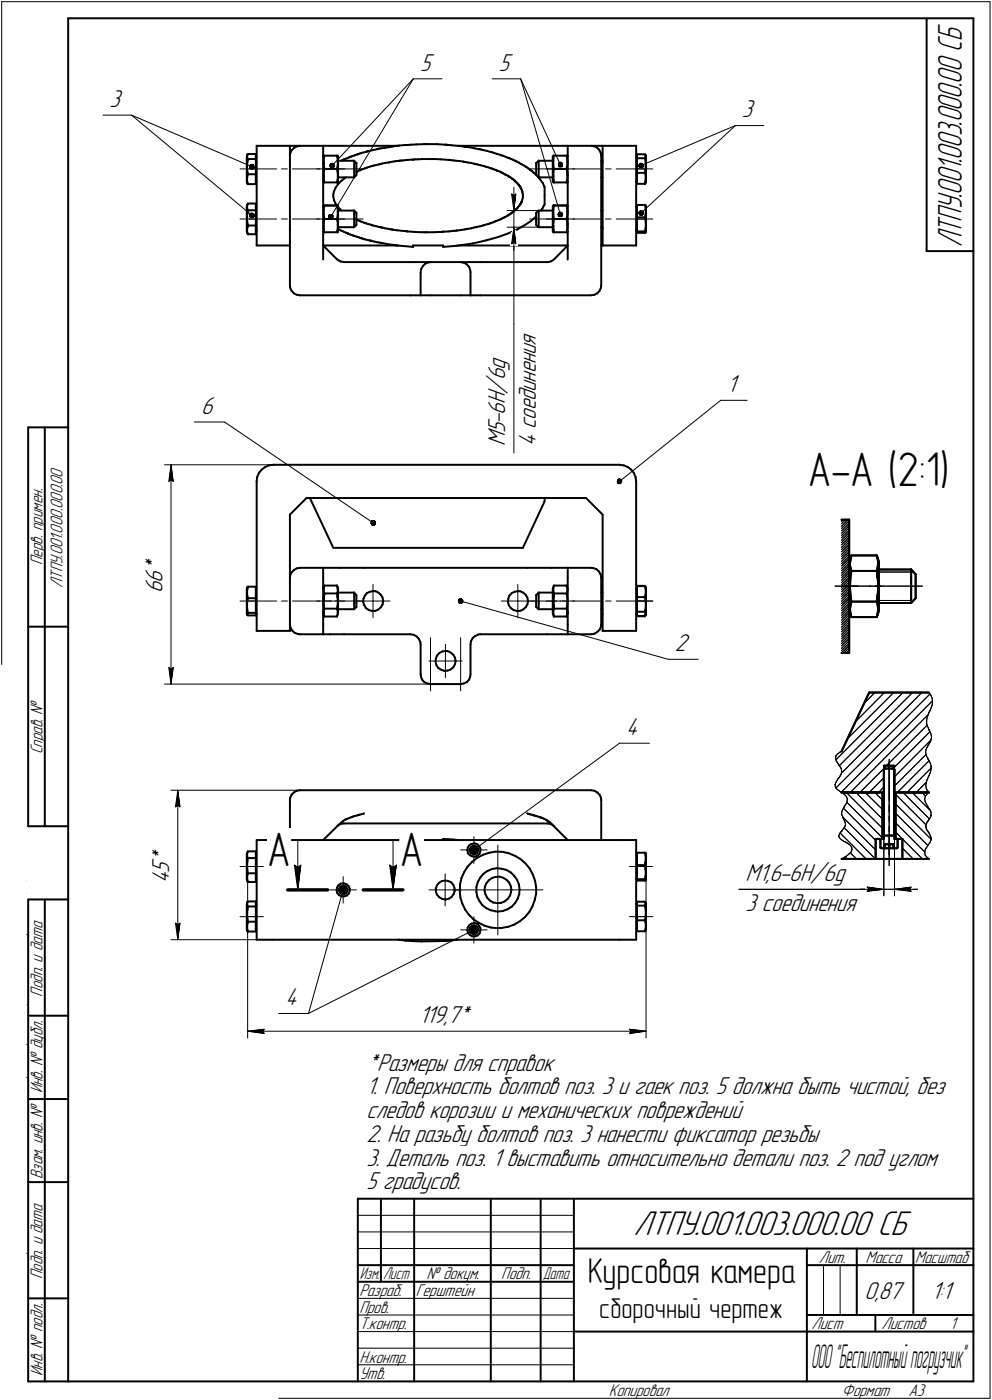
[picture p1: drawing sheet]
<svg xmlns="http://www.w3.org/2000/svg" width="298mm" height="421mm" viewBox="0 0 298 421" stroke-linecap="round" stroke-linejoin="round" font-family="sans-serif">
<defs><g id="words">
<g font-size="15.2">
<text x="173.4" y="393.1">К</text>
<text x="178.3" y="393.1">урсовая камера</text>
</g>
<g font-size="14.6">
<text x="242.7" y="146.2">А-АА-А</text>
<text x="266.8" y="146.2">(2:1)</text>
<text x="80.3" y="260.5">А</text>
<text x="120.1" y="260.5">А</text>
</g>
<text font-size="10.9" x="190.4" y="371.5">ЛТПУ.001.003.000.00 СБ</text>
<g font-size="10.7">
<text x="289" y="74.2" transform="rotate(-90 289 74.2)">ЛТПУ.001.003.000.00 СБ</text>
<text x="176.6" y="385.9">Курсовая камера</text>
</g>
<text font-size="10.4" x="243.7" y="411.5">ООО&quot;Беспилотныйпогрузчик&quot;</text>
<text font-size="8.6" x="180.1" y="396.3">сборочный чертеж</text>
<g font-size="7.8">
<text x="126.2" y="21.2">5</text>
<text x="149.9" y="21.2">5</text>
<text x="32.9" y="32.1">3</text>
<text x="222.9" y="35.2">3</text>
<text x="161" y="106.7" transform="rotate(-90 161 106.7)">и</text>
<text x="161" y="103.9" transform="rotate(-90 161 103.9)">я</text>
<text x="151.9" y="111.2" transform="rotate(-90 151.9 111.2)">g</text>
<text x="161" y="112.3" transform="rotate(-90 161 112.3)">е</text>
<text x="161" y="109.5" transform="rotate(-90 161 109.5)">н</text>
<text x="151.9" y="118.4" transform="rotate(-90 151.9 118.4)">/</text>
<text x="151.9" y="114.4" transform="rotate(-90 151.9 114.4)">6</text>
<text x="161" y="117.8" transform="rotate(-90 161 117.8)">и</text>
<text x="161" y="115.1" transform="rotate(-90 161 115.1)">н</text>
<text x="218.6" y="117.9">1</text>
<text x="60.4" y="124.4">6</text>
<text x="151.9" y="124.7" transform="rotate(-90 151.9 124.7)">6</text>
<text x="151.9" y="121.5" transform="rotate(-90 151.9 121.5)">H</text>
<text x="161" y="123.4" transform="rotate(-90 161 123.4)">е</text>
<text x="161" y="120.6" transform="rotate(-90 161 120.6)">д</text>
<text x="151.9" y="130.3" transform="rotate(-90 151.9 130.3)">5</text>
<text x="151.9" y="127.5" transform="rotate(-90 151.9 127.5)">-</text>
<text x="161" y="128.9" transform="rotate(-90 161 128.9)">с</text>
<text x="161" y="126.2" transform="rotate(-90 161 126.2)">о</text>
<text x="151.9" y="134.2" transform="rotate(-90 151.9 134.2)">M</text>
<text x="161" y="134.2" transform="rotate(-90 161 134.2)">4</text>
<text x="48.9" y="172.1" transform="rotate(-90 48.9 172.1)">*</text>
<text x="48.9" y="178.4" transform="rotate(-90 48.9 178.4)">6</text>
<text x="48.9" y="175.3" transform="rotate(-90 48.9 175.3)">6</text>
<text x="202.8" y="195.7">2</text>
<text x="188.1" y="221">4</text>
<text x="50.9" y="262.4" transform="rotate(-90 50.9 262.4)">5</text>
<text x="50.9" y="259.7" transform="rotate(-90 50.9 259.7)">*</text>
<text x="50.9" y="265.6" transform="rotate(-90 50.9 265.6)">4</text>
<text x="224.1" y="264.9">M1,6-6H/6g</text>
<text x="224.1" y="274">3 соединения</text>
<text x="85.7" y="302.3">4</text>
<text x="126" y="307.6">119,7*</text>
<text x="110.2" y="322">*Размеры для справок</text>
<text x="110.2" y="329.1">1. Поверхность болтов поз. 3 и гаек поз. 5 должна быть чистой, без</text>
<text x="110.2" y="336.3">следов корозии и механических повреждений</text>
<text x="110.2" y="343.4">2. На разьбу болтов поз. 3 нанести фиксатор резьбы</text>
<text x="110.2" y="350.5">3. Деталь поз. 1 выставить относительно детали поз. 2 под углом</text>
<text x="110.2" y="357.7">5 градусов.</text>
<text x="259.8" y="390.5">0,87</text>
<text x="279.9" y="390.5">1:1</text>
</g>
<g font-size="5.4">
<text x="12.8" y="169.9" transform="rotate(-90 12.8 169.9)">Перв. примен.</text>
<text x="18.8" y="176.9" transform="rotate(-90 18.8 176.9)">ЛТПУ.001.000.000.00</text>
<text x="12.8" y="226.8" transform="rotate(-90 12.8 226.8)">Справ. №</text>
<text x="12.8" y="299.7" transform="rotate(-90 12.8 299.7)">Подп. и дата</text>
<text x="12.8" y="328.8" transform="rotate(-90 12.8 328.8)">Инв. № дубл.</text>
<text x="12.8" y="354.6" transform="rotate(-90 12.8 354.6)">Взам. инв. №</text>
<text x="246.1" y="379.8">Лит.</text>
<text x="260.1" y="379.8">Масса</text>
<text x="275" y="379.8">Масштаб</text>
<text x="12.8" y="384.7" transform="rotate(-90 12.8 384.7)">Подп. и дата</text>
<text x="108" y="389.8">Разраб.</text>
<text x="125" y="389.8">Герштейн</text>
<text x="128.2" y="384.8">№ докум.</text>
<text x="150.6" y="384.8">Подп.</text>
<text x="108" y="394.8">Пров.</text>
<text x="108" y="399.8">Т.контр.</text>
<text x="243.9" y="399.8">Лист</text>
<text x="264.9" y="399.8">Листов</text>
<text x="285.4" y="399.8">1</text>
<text x="7.5" y="409.7" transform="rotate(-90 7.5 409.7)">ПАС-3Dv21 Учебнаяверсия©2022ООО&quot;АСКОН-Системыпроектирования&quot;, Россия. Всеправазащищены.</text>
<text x="12.8" y="413.8" transform="rotate(-90 12.8 413.8)">Инв. № подл.</text>
<text x="108" y="409.8">Н.контр.</text>
<text x="108" y="414.8">Утв.</text>
<text x="183" y="419.8">Копировал</text>
<text x="253" y="419.8">Формат</text>
<text x="273" y="419.8">A3</text>
</g>
<g font-size="5.3">
<text x="108.1" y="384.8">Изм.</text>
<text x="115.1" y="384.8">Лист</text>
<text x="163.1" y="384.8">Дата</text>
</g>
</g></defs>
<g fill="none" stroke="#000" stroke-width=".59">
<path d="M20.5 5.5v410zM20.5 5.5h272zM278.5 5.5v70zM292.5 5.5v410zM74.2 54.6l.1 .5zM74.2 47.1v7.5zM74.3 51l.2 1.4zM74.3 49.4v1.6zM74.3 47.4l.2 .4zM74.3 47v.4zM74.3 54.4l.2 1zM74.3 53.4v1z"/>
<path d="M74.3 46.6v.4zM74.3 46.6h.1M74.3 46.5h.1M74.3 55.1h.1M74.3 55.2h.1M74.3 46.6l-.1 .5zM74.4 46.4h.1M74.4 55.3h.1M74.5 55.4h2.4zM74.5 47.9l-.2 1.5zM74.5 47.9h.1M74.5 46.3h2.4z"/>
<path d="M74.5 47.8h2.4zM74.5 52.4h2.4zM74.5 52.4l-.2 1zM76.9 54.5h.2zM76.9 47.8v4.6zM76.9 46.3v1.5zM76.9 52.4v3zM76.9 47.2h.2zM77.1 43.9h10zM77.1 43.9v5zM77.1 48.9v19.9zM87.1 43.9v5z"/>
<path d="M87.1 43.9h3.1zM87.1 48.9v19.9zM87.2 46.1l-.1 .7zM87.6 45.2l-.4 .9zM88.3 44.5l.9-.5zM88.3 44.5l-.7 .7zM89.2 44l1-.1zM90.2 43.9h6.9zM97.1 54.5l.2 .4zM97.1 46.8v31.3zM97.1 43.9v2.9zM97.1 43.9h22.6z"/>
<path d="M97.3 48.2v.7zM97.3 48.9h.1M97.3 49h.1M97.3 49.1v.3zM97.3 49.4l.1 .7zM97.3 46.8h.2zM97.3 46.8l-.2 .4zM97.3 52.2v.6zM97.3 52.8h.1M97.3 52.9h.1M97.3 53v.2zM97.3 53.2v.3z"/>
<path d="M97.3 53.5l.1 .6zM97.3 54.9h.2zM97.4 50.1l.1 .7zM97.4 54.1l.1 .8zM97.5 46.8l-.2 1.4zM97.5 50.8h3.8zM97.5 54.9h3.8zM97.5 50.8l-.2 1.4zM97.5 46.8h3.8zM100.2 59.2l.2 1.1zM100.2 58.4v.8zM100.3 57.7l-.1 .7z"/>
<path d="M100.8 56.5l-.5 1.2zM101.3 54.9h.2zM101.3 46.8l.1 .8zM101.3 46.8h.2zM101.3 50.9l.2 1.3zM101.3 50.9h.1M101.4 47.6l.1 .6zM101.5 46.8l.1 .4zM101.5 49.5l-.2 1.3zM101.5 48.9v.6zM101.5 48.9h.1M101.5 48.8h.1"/>
<path d="M101.5 48.5v.2zM101.5 48.2v.3zM101.5 53.5l-.2 1.4zM101.5 52.2v1.3zM101.6 53.3h4.8zM101.6 48.3h4.8zM101.6 54.5l-.1 .4zM101.6 47.2v3.6zM101.6 50.8v3.7zM101.6 55.4l-.8 1.1zM102.5 48.3l.5-.2zM102.6 54.4l-1 1z"/>
<path d="M102.6 54.4l1.2-1zM103 48.1h.1M103.1 48.1h.1M103.2 48l.3-.1zM103.5 47.9l.4-.1zM103.8 53.4l.2-.1zM103.9 47.8l.8-.4zM104.7 47.4l.4-.2zM105.1 47.2h.1M105.2 47.2h.1M105.2 47.2h.2zM105.4 47.2l.3-.2z"/>
<path d="M105.7 47l.8-.3zM106.4 48.3v.2zM106.4 48.5v4.8zM106.4 48.3l.7 .7zM106.5 46.7l.9-.3zM107.1 52.7l-.7 .6zM107.1 49.1v3.6zM107.1 49h.1M107.1 51.6l1-.4zM107.4 46.4h.1M107.5 46.4h.1M107.6 46.4l.2-.1z"/>
<path d="M107.8 46.3l.4-.2zM108.1 51.2h.1M108.2 46.1l.9-.2zM108.2 51.2h.1M108.3 51.1h.2zM108.5 51.1l.5-.2zM109 50.9l.7-.3zM109.1 45.9l1.1-.3zM109.7 50.6h.1M109.8 50.5h.1M109.9 50.5h.1M110 50.5l.3-.1z"/>
<path d="M110.2 45.6h.1M110.3 45.6l.3-.1zM110.3 50.4l.6-.2zM110.6 45.5l.5-.1zM110.9 50.2l.8-.2zM111.1 45.4l1-.3zM111.7 50h.1M111.8 50h.1M111.8 50l.2-.1zM112 49.9l.4-.1zM112.1 45.1l1.3-.2zM112.4 49.8l.7-.2z"/>
<path d="M113.1 49.6l.9-.2zM113.4 44.9h.1M113.5 44.8h.1zM113.6 44.8l.3-.1zM113.9 44.7l.6-.1zM114 49.4h.1M114.1 49.4h.3zM114.4 49.4l.4-.2zM114.5 44.6l1.2-.2zM114.8 49.2l.9-.2zM115.7 44.4l1.6-.2zM115.7 49l1.1-.1z"/>
<path d="M116.8 48.9h.1zM116.9 48.9l.3-.1zM117.2 48.8l.4-.1zM117.3 44.2h.1M117.3 44.1h.2zM117.5 44.1h.4zM117.6 48.7l1-.2zM117.9 44.1l.6-.2zM118.5 43.9l1.5-.1zM118.6 48.5l1.4-.2zM120 43.8l1.8-.2zM120 48.3h.1"/>
<path d="M120.1 48.3h.1zM120.2 48.3h.3zM120.5 48.3h.6zM121.1 48.3l1.2-.2zM121.8 43.6h.1M121.9 43.6h.3zM122.2 43.6h.4zM122.3 48.1l1.7-.1zM122.6 43.6l.8-.1zM123.4 43.5l1.7-.1zM124 48h.1M124.1 48h.2z"/>
<path d="M124.3 48l.4-.1zM124.7 47.9h.8zM125.1 43.4l2.3-.1zM125.5 47.9l1.4-.1zM126.9 47.8h2.2zM127.4 43.3h.2zM127.6 43.3h.2zM127.8 43.3h.6zM128.4 43.3h.9zM129.1 47.8h.1M129.2 47.8h.3zM129.3 43.3h1.9z"/>
<path d="M129.5 47.8h.4zM129.9 47.8h.9zM130.8 47.8l1.7 .1zM131.2 43.3l2.6 .2zM132.5 47.9l2.3 .2zM133.8 43.5h.1zM133.9 43.5h.3zM134.2 43.5l.5 .1zM134.7 43.6l.9 .1zM134.8 48.1h.2zM135 48.1h.1zM135.1 48.1l.5 .1z"/>
<path d="M135.6 48.2l.7 .1zM135.6 43.7l2 .2zM136.3 48.3l1.6 .1zM137.6 43.9l1.9 .2zM137.6 43.9h33zM137.9 48.4l1.4 .2zM139.3 48.6h.1M139.4 48.7h.1zM139.5 44.1h.1M139.5 48.7h.3zM139.6 44.1h.2zM139.8 44.1l.4 .1z"/>
<path d="M139.8 48.7l.7 .2zM140.2 44.2l.9 .1zM140.5 48.9l1.1 .1zM141.1 44.3l1.6 .3zM141.6 49l1 .3zM142.6 49.3h.1M142.7 44.6l1.2 .3zM142.7 49.3h.1M142.7 49.3l.3 .1zM143 49.4h.4zM143.4 49.4l1 .3zM143.9 44.9h.1"/>
<path d="M144 44.9h.2zM144.2 44.9l.3 .1zM144.4 49.7l.8 .2zM144.5 45l.6 .1zM145.1 45.1l1.3 .3zM145.2 49.9h.1M145.3 50h.2zM145.5 50l.4 .1zM145.9 50.1l.7 .2zM146.4 45.4l1.1 .3zM146.6 50.3l.7 .2zM147.3 50.5h.1"/>
<path d="M147.4 50.5l.2 .1zM147.5 45.7h.1M147.6 45.7h.1M147.6 50.6l.3 .1zM147.7 45.7l.2 .1zM147.9 45.8l.5 .2zM147.9 50.7l.6 .3zM148.4 46l1 .3zM148.5 51l.6 .1zM149.1 51.1h.1M149.1 51.2h.1M149.2 51.2l.2 .1z"/>
<path d="M149.4 51.3l.2 .1zM149.4 46.3l1 .3zM149.6 51.4l.5 .2zM150.1 51.6l.5 .2zM150.4 46.6l.1 .1zM150.5 46.7h.2zM150.6 51.8h.1M150.7 46.7l.4 .1zM150.7 51.9h.1M150.8 51.9l.2 .1zM151 52l.4 .2zM151.1 46.8l.9 .4z"/>
<path d="M151.4 52.2l.4 .3zM151.8 52.5h.1M151.9 52.5h.1M152 47.2l.7 .3zM152 52.6l.2 .1zM152.2 52.7l.4 .1zM152.6 52.8l.3 .3zM152.7 47.5h.1M152.8 47.5h.1M152.9 47.5l.2 .1zM152.9 53.1h.1M153 53.1h.1"/>
<path d="M153.1 47.6l.3 .2zM153.1 53.2l.1 .1zM153.2 53.3l.3 .1zM153.4 47.8l.7 .2zM153.5 53.4l.3 .3zM153.8 53.7h.1M153.9 53.8h.2zM154.1 48l.7 .3zM154.1 53.8l.2 .2zM154.3 54l.2 .3zM154.5 54.3h.1M154.6 54.3h.1"/>
<path d="M154.7 54.4h.1M154.8 48.3h.1M154.8 54.4l.1 .2zM154.9 48.3h.1M154.9 48.4h.1M154.9 54.6l.3 .3zM155 48.5l.4 .1zM155.2 54.9h.1M155.3 54.9h.1M155.4 48.6l.6 .3zM155.4 55l.1 .2zM155.5 55.2l.2 .2z"/>
<path d="M155.7 55.4h.1M155.7 55.5h.1M155.8 55.5h.1M155.9 55.5l.1 .2zM156 48.9l.5 .4zM156 55.7l.1 .3zM156.1 56h.1M156.2 56h.1M156.2 56l.2 .2zM156.4 56.2l.1 .3zM156.5 49.3h.1M156.5 56.5h.1"/>
<path d="M156.5 56.6h.1M156.5 56.6l.1 .2zM156.6 49.3h.1M156.6 56.8l.1 .2zM156.7 49.4l.3 .1zM156.7 57h.1M156.8 57.1l.1 .1zM156.9 57.2v.2zM156.9 57.4h.1M156.9 57.5h.1M157 49.5l.5 .3zM157 57.5h.1"/>
<path d="M157 57.6v.1zM157 57.7l.1 .4zM157.1 58.1v.6zM157.1 58.8v.6zM157.1 59.4l-.2 .9zM157.1 58.7v.1zM157.5 49.8l.5 .3zM158 50.1h.1M158.1 50.1h.1M158.2 50.2l.2 .2zM158.4 50.4l.3 .2zM158.7 50.6l.5 .4z"/>
<path d="M159.2 51h.1M159.3 51h.1M159.3 51.1l.2 .1zM159.5 51.2l.4 .3zM159.9 51.5l.4 .3zM160.3 51.8h.1M160.4 51.9l.1 .2zM160.5 52.1l.4 .2zM160.9 52.3l.2 .3zM161.1 52.7l.8 .6zM161.1 49.1h.1M161.1 49.1v3.6z"/>
<path d="M161.1 49l.8-.7zM161.8 53.3l.7 .9zM161.9 53.3h4.2zM161.9 48.4v4.9zM161.9 48.3h.1M161.9 48.3h4.2zM162.5 54.2l.7 .9zM163.2 55.1l.4 1zM163.6 56.1h.1M163.7 56.2v2.6zM163.7 58.8v2.7zM166.1 54.5l.2 .4z"/>
<path d="M166.1 50.8v3.7zM166.1 47.2v3.6zM166.3 46.8l-.2 .4zM166.3 46.8h.2zM166.3 52.2v.6zM166.3 52.8h.1M166.3 52.9h.1M166.3 53v.2zM166.3 53.2v.3zM166.3 53.5l.1 .6zM166.3 54.9h.2zM166.3 48.2v1.2z"/>
<path d="M166.3 49.4l.2 1.4zM166.4 54.1l.1 .8zM166.5 50.8h3.8zM166.5 46.8h3.8zM166.5 50.8l-.2 1.4zM166.5 54.9h3.8zM166.5 46.8l-.2 1.4zM170.3 50.8l.1 .8zM170.3 54.9h.2zM170.3 46.8l.1 .8zM170.3 46.8h.2zM170.4 51.6l.1 .6z"/>
<path d="M170.4 47.6l.1 .6zM170.5 53.5l-.2 1.4zM170.5 52.8v.7zM170.5 52.8h.1M170.5 52.7h.1M170.5 52.2v.4zM170.5 46.8l.1 .4zM170.5 49.5l-.2 1.3zM170.5 48.9v.6zM170.5 48.9h.1M170.5 48.8h.1M170.5 48.5v.2z"/>
<path d="M170.5 48.2v.3zM170.6 54.5l-.1 .4zM170.6 43.9v2.9zM170.6 46.8v31.3zM170.6 43.9h7zM177.6 43.9h.7zM177.6 43.9h3.5zM178.3 43.9l.9 .4zM179.2 44.3l.8 .7zM180 45l.5 .9zM180.5 45.9l.2 .9zM180.7 53.3h.4z"/>
<path d="M180.7 48.3h.4zM180.7 46.8v39.1zM181.1 48.9v19.9zM181.1 43.9h10.1zM181.1 43.9v5zM191.2 54.5h.2zM191.2 47.2h.2zM191.2 48.9v19.9zM191.2 43.9v5zM191.4 55.3h2.4zM191.4 52v3.3zM191.4 47.6h2.4z"/>
<path d="M191.4 46.4v1.2zM191.4 46.4h2.4zM191.4 47.6v4.4zM191.4 52h2.4zM193.8 46.4h.1M193.8 55.3h.1M193.8 52l.3 1.1zM193.8 47.6l.3 1.4zM193.9 46.5h.1M193.9 47.4l-.1 .2zM193.9 55.2h.1M193.9 55l-.1 .3z"/>
<path d="M193.9 51.6l-.1 .4zM194 46.6v.1zM194 46.7h.1M194 55.1h.1M194 55h.1M194 54.4h.1M194 54.5h.1M194 54.6v.2zM194 54.8l-.1 .2zM194 50.9h.1M194 51h.1M194 51.1v.1z"/>
<path d="M194 51.2l-.1 .4zM194 46.7l.1 .4zM194.1 46.8v.3zM194.1 47.1l-.2 .3zM194.1 53.1v.6zM194.1 53.7h.1M194.1 53.8h.1M194.1 53.8v.2zM194.1 54l-.1 .4zM194.1 49v.8zM194.1 49.8h.1M194.1 49.9v.1z"/>
<path d="M194.1 50v.3zM194.1 50.3l-.1 .6zM194.1 54.6l-.1 .3zM194.1 47.1v7.5zM74.2 69.7l.2 .6zM74.2 62.1v.3zM74.2 62.4v7.3zM74.3 62.7v.2zM74.3 62.7h.1M74.3 62.4v.2zM74.3 62.2v.2zM74.3 62.1v.1z"/>
<path d="M74.3 61.7v.4zM74.3 66.3l.2 1.5zM74.3 65.5v.8zM74.3 65.5h.1M74.3 65.3v.1zM74.3 65v.3zM74.3 64.4v.6zM74.3 64.4h.1M74.3 64.3h.1M74.3 69.6l.2 .8zM74.3 69.2v.4zM74.3 69.2h.1"/>
<path d="M74.3 69.1h.1M74.3 68.8v.2zM74.3 68.5v.3zM74.3 68.5h.1M74.3 62.9l.2 .3zM74.3 64v.3zM74.3 68.4h.1M74.4 70.3h.1M74.4 70.4h.1M74.4 61.5l-.1 .2zM74.4 61.5h.1M74.4 63.7l-.1 .3z"/>
<path d="M74.4 68.1l-.1 .2zM74.4 61.4l-.2 .7zM74.5 61.2h2.4zM74.5 63.2h2.4zM74.5 70.4h2.4zM74.5 61.2l-.1 .2zM74.5 63.2l-.1 .5zM74.5 67.8l-.1 .3zM74.5 67.8h2.4zM76.9 63.2v4.6zM76.9 69.5h.2zM76.9 62.1h.2z"/>
<path d="M76.9 67.8v2.6zM76.9 61.2v2zM77.1 73.8h10zM77.1 68.8v5zM87.1 72.8v13.1zM87.1 68.8v4zM97.1 73.8l4.2 4.2zM97.1 69.5l.2 .3zM97.1 73.8h22.6zM97.3 61.8l-.2 .4zM97.4 61.8h.1M97.3 61.8h.1"/>
<path d="M97.3 67.2v.7zM97.3 67.9h.1M97.3 68v.2zM97.3 68.2v.3zM97.3 68.5l.1 .6zM97.4 69.8h.1M97.3 63.2v1.3zM97.3 64.5l.2 1.3zM97.5 61.8h.1M97.4 69.1l.1 .7zM97.5 69.8h.1M97.5 61.8h3.8z"/>
<path d="M97.5 65.9h3.8zM97.5 65.9l-.2 1.3zM97.5 69.8h3.8zM97.5 61.8l-.2 1.4zM97.5 65.8h.1M100.4 60.3l.4 .9zM100.8 61.2l.4 .6zM101.3 78l.2 .1zM101.3 65.9l.1 .6zM101.3 69.8h.1zM101.3 61.8l.1 .8zM101.3 61.8h.1z"/>
<path d="M101.3 61.8h.1M101.4 61.8h.1M101.4 66.5l.1 .7zM101.5 69.8h.1M101.4 62.6l.1 .6zM101.5 61.8h.1M101.5 78.1l.9 .6zM101.5 68.5l-.2 1.3zM101.5 67.8v.7zM101.5 67.8h.1M101.5 67.6v.1zM101.5 67.2v.4z"/>
<path d="M101.5 61.8l.1 .4zM101.5 64.5l-.2 1.4zM101.5 63.8v.7zM101.5 63.8h.1M101.5 63.7h.1M101.5 63.2v.4zM101.6 68.9l.4 .2zM101.6 62.4l.3 .3zM101.6 62.2v7.3zM101.6 69.5l-.1 .3zM101.6 68.3h4.8zM101.6 63.3h4.8z"/>
<path d="M101.9 62.7l.4 .3zM102 69.1l.4 .2zM102.3 63l.3 .3zM102.4 78.7l1 .1zM102.4 69.3l.3 .1zM102.7 69.4l.2 .1zM103 69.5h.1M103 69.5l.5 .3zM103.4 78.8h20zM103.5 69.8l.6 .2zM104.1 70l.2 .1zM104.3 70.1l.2 .1z"/>
<path d="M104.6 70.2h.1M104.6 70.3l.6 .2zM104.6 70.3h.1M105.2 70.5l.7 .3zM105.9 70.8l.4 .1zM106.3 70.9l.1 .1zM106.5 71h.1M106.4 63.3v5zM106.4 63.3l.7 .7zM106.5 71l.8 .2zM107.1 66l.3 .1zM107.1 67.6l-.7 .7z"/>
<path d="M107.1 64v3.6zM107.3 71.2l.7 .3zM107.4 66.1l.4 .2zM107.8 66.3l.2 .2zM108 71.5l.5 .1zM108.1 66.5h.1M108.2 66.5h.1M108.2 66.5l.6 .2zM108.5 71.6h.1zM108.7 71.7h.1M108.8 71.7h.1M108.8 71.7l.8 .3z"/>
<path d="M108.8 66.7l.6 .3zM109.4 67l.3 .1zM109.6 72l1 .2zM109.8 67.1h.1M109.9 67.1h.1M110 67.1h.1M110 67.1l.7 .3zM110.6 72.2l.5 .1zM110.7 67.4l.7 .2zM111.1 72.3l.2 .1zM111.4 72.4h.1M111.5 72.4h.1"/>
<path d="M111.4 67.6l.4 .1zM111.5 72.4l.9 .2zM111.8 67.7h.1zM111.9 67.7l.2 .1zM112.1 67.8l.8 .2zM112.4 72.6l1.2 .3zM112.9 68l.9 .2zM113.6 72.9l.6 .1zM113.8 68.2l.5 .1zM114.2 73l.4 .1zM114.3 68.3l.3 .1zM114.6 73.1h.1"/>
<path d="M114.6 68.4h.1M114.7 73.1h.1M114.7 68.4h.1M114.7 73.1l1.3 .2zM114.7 68.4l1 .3zM115.7 68.7l1.1 .1zM116 73.3l1.4 .3zM116.8 68.8l.7 .2zM117.4 73.6l.8 .1zM117.5 69h.3zM117.8 69h.1zM118 69.1h.1"/>
<path d="M118 69.1l1.3 .2zM118.2 73.7h.4zM118.6 73.7h.2zM118.9 73.7h.1M118.9 73.7l.5 .1zM119.3 69.3l1.6 .1zM119.4 73.8l4.7 .5zM120.9 69.4l.9 .1zM121.8 69.5h.4zM122.2 69.5l.1 .1zM122.4 69.6h.1M122.4 69.6l2.3 .2z"/>
<path d="M123.4 78.8h6zM124.1 73.8h9.1zM124.1 73.8v.5zM124.7 69.8h1.8zM126.5 69.8h.9zM127.4 69.8h.4zM127.8 79.3l.9-.4zM127.8 69.8h.2zM128 69.8h.2zM128.2 69.8h2.1zM128.7 78.9l.7-.1zM129.4 78.8h9z"/>
<path d="M130.3 69.8h1.5zM131.8 69.8h.8zM132.6 69.8l.3-.1zM132.9 69.7h.3zM133.2 73.8v.5zM133.2 74.3l4-.4zM133.3 69.7h.1M133.3 69.7l1.7-.1zM135 69.6l1.1-.2zM136.1 69.4h.6zM136.7 69.4l.4-.1zM137.1 69.3h.1z"/>
<path d="M137.2 73.9l4.8-.7zM137.3 69.3h.1M137.3 69.3l1.3-.1zM137.6 73.8h33zM138.4 78.8h6zM138.4 78.8l1 .2zM138.6 69.2l1-.2zM139.4 79l.9 .5zM139.6 69l.5-.1zM140.1 68.9l.3-.1zM140.3 79.5l.7 .8zM140.4 68.8h.1z"/>
<path d="M140.5 68.8l1.1-.1zM141.6 68.7l.9-.3zM142 73.2l4-.9zM142.5 68.4l.4-.1zM142.9 68.3h.3zM143.3 68.3h.1M143.3 68.2l.9-.1zM143.3 68.2h.1M144.2 68.1l.7-.2zM144.4 78.8h20zM144.9 67.9l.4-.2zM145.3 67.7h.2z"/>
<path d="M145.5 67.7h.1M145.5 67.6l.8-.1zM145.5 67.6h.1M146 72.3l3.7-1zM146.3 67.5l.7-.2zM147 67.3l.2-.2zM147.2 67.1h.2zM147.5 67.1h.1M147.5 67.1l.7-.2zM148.2 66.9l.5-.3zM148.7 66.6l.2-.1zM148.9 66.5h.2z"/>
<path d="M149.2 66.5h.1M149.2 66.5l.6-.3zM149.7 71.3l3-1.1zM149.8 66.2l.4-.2zM150.2 66h.3zM150.6 65.9h.1M150.5 65.9h.1M150.6 65.9l.4-.3zM151 65.6l.5-.2zM151.5 65.4h.1zM151.7 65.3h.1M151.8 65.3h.1"/>
<path d="M151.8 65.3l.4-.3zM152.2 65l.4-.1zM152.7 70.2l2.7-1.2zM152.8 64.7h.1M152.7 64.7l-.1 .2zM152.8 64.6l.4-.2zM152.8 64.6h.1M153.2 64.4l.3-.1zM153.8 64.1h.1M153.7 64.1l-.2 .2zM153.8 64l.2-.2zM153.8 64h.1"/>
<path d="M154 63.8l.3-.1zM154.3 63.7l.1-.1zM154.5 63.5h.1M154.4 63.5h.1M154.8 63.2l-.3 .3zM154.9 63.1l-.1 .1zM155 63h.1M155.1 62.9l.3-.2zM155.1 62.9h.1M155.4 69l2.2-1.3zM155.6 62.4h.1M155.5 62.5l-.1 .2z"/>
<path d="M155.8 62.1l-.2 .3zM156 61.9h.1M156 62l-.2 .1zM156 61.8h.1M156.2 61.6l-.2 .2zM156.4 61.4h.1M156.3 61.5l-.1 .1zM156.4 61.3h.1M156.5 61.1l-.1 .2zM156.7 60.8h.1M156.6 60.8h.1M156.6 60.9h.1"/>
<path d="M156.6 61l-.1 .1zM156.8 60.5v.1zM156.8 60.6l-.1 .2zM156.9 60.3h.1M156.9 60.4h.1M157.6 67.7l2-1.2zM159.6 66.5l1.5-1.4zM161.1 67.6l.8 .7zM161.1 64v2.5zM161.1 66.5v1.1zM161.1 64l.8-.7zM161.9 68.3h4.2z"/>
<path d="M161.9 66.9v1.4zM161.9 63.3v3.6zM161.9 63.3h4.2zM163 62.7l-.4 .6zM163.3 62.1l-.3 .6zM163.7 61.5l-.4 .6zM164.4 78.8h.4zM164.8 78.8l.9-.2zM165.7 78.6l.8-.6zM166.1 69.5l.2 .3zM166.1 65.9v3.6zM166.1 62.2v3.7z"/>
<path d="M166.3 61.8l-.2 .4zM166.4 61.8h.1M166.3 61.8h.1M166.3 67.2v.7zM166.3 67.9h.1M166.3 68v.2zM166.3 68.2v.3zM166.3 68.5l.1 .6zM166.4 69.8h.1M166.3 63.2v1.3zM166.3 64.5l.2 1.3zM166.5 61.8h.1"/>
<path d="M166.4 69.1l.1 .7zM166.5 69.8h.1M166.5 61.8h3.8zM166.5 65.9h3.8zM166.5 65.9l-.2 1.3zM166.5 69.8h3.8zM166.5 61.8l-.2 1.4zM166.5 65.8h.1M170.3 65.9l.1 .6zM170.3 69.8h.1zM170.3 61.8l.1 .8zM170.3 61.8h.1z"/>
<path d="M170.3 61.8h.1M170.4 61.8h.1M170.4 66.5l.1 .7zM170.5 69.8h.1M170.4 62.6l.1 .6zM170.5 61.8h.1M170.5 68.5l-.2 1.3zM170.5 67.8v.7zM170.5 67.8h.1M170.5 67.6v.1zM170.5 67.2v.4zM170.5 61.8l.1 .4z"/>
<path d="M170.5 64.5l-.2 1.4zM170.5 63.8v.7zM170.5 63.8h.1M170.5 63.7h.1M170.5 63.2v.4zM170.6 69.5l-.1 .3zM170.6 73.8l-4.1 4.2zM180.7 68.3h.4zM180.7 63.3h.4zM180.7 73.8h.4zM181.1 73.8h10.1zM181.1 68.8v5z"/>
<path d="M191.2 69.5h.2zM191.2 62.1h.2zM191.2 68.8v5zM191.4 69.6h2.4zM191.4 61.6v3.8zM191.4 65.4v4.2zM191.4 65.4h2.4zM191.4 61.6h2.4zM191.4 69.6v.4zM191.4 70h2.4zM193.8 61.6l.3 1.2zM193.8 65.4l.3 1.4z"/>
<path d="M193.8 61.6l.2 .1zM193.8 69.6l.2 .1zM193.9 70h.1M194.1 61.8h.1M194 69.7h.1M194 69.9h.1M194.1 62.8v1.3zM194.1 64.1l-.3 1.3zM194.1 66.8v1.4zM194.1 68.2l-.3 1.4zM194.1 69.8h.1M194.1 61.8v.3z"/>
<path d="M194.1 69.7v.1zM194.1 62.1v7.6zM278.5 75.5h14zM87.1 85.9l.1 .6zM87.2 86.5l.4 1zM87.6 87.5l.7 .7zM88.3 88.2l.9 .4zM89.2 88.6l1 .2zM90.2 88.8h33.2zM123.4 88.8h3zM126.4 81.9v6.9zM126.4 88.8h3z"/>
<path d="M126.6 80.9l-.2 1zM127.1 80l-.5 .9zM127.1 80l.7-.7zM129.4 88.8h9zM138.4 88.8h3zM141 80.3l.3 .9zM141.3 81.2l.1 .7zM141.4 81.9v6.9zM141.4 88.8h3zM144.4 88.8h33.2zM177.6 88.8l1-.2zM178.6 88.6l.9-.4z"/>
<path d="M180.2 87.5l-.7 .7zM180.6 86.5l-.4 1zM180.7 85.9l-.1 .6zM8.5 128.5v120zM8.5 128.5h12zM13.5 128.5v120zM80.9 140l1.2-.2zM82.1 139.8h104.1zM186.2 139.8l1.3 .2zM187.5 140l1.1 .5zM77.1 144.8v39.9zM77.1 144.7h.1"/>
<path d="M77.3 143.4l-.2 1.3zM77.8 142.2l-.5 1.2zM78.7 141.2l1-.7zM78.7 141.2l-.9 1zM79.7 140.5l1.2-.5zM87.1 154.8v29.9zM92.1 149.8l-5 5zM92.1 149.8h1zM93.1 149.8l7.1 15zM93.1 149.8h70.6zM163.7 149.8v1zM163.7 150.8l-6.6 14z"/>
<path d="M163.7 149.8h12.4zM176.1 149.8l5 5zM181.1 154.8v29.9zM188.6 140.5l1.1 .7zM189.7 141.2l.8 1zM190.5 142.2l.5 1.3zM191 143.5l.2 1.3zM191.2 144.8v39.9zM252.9 156.3h2.3zM255.2 156.3v40zM74.2 177v7.6zM74.3 178.7l.2 1.2z"/>
<path d="M74.3 178.1v.6zM74.3 178.1h.1M74.3 177.8v.2zM74.3 177.4v.4zM74.3 177.4h.1M74.3 177.3h.1M74.3 176.7l-.1 .3zM74.3 176.6h.1M74.3 177.2h.1M74.3 177.1h.1M74.4 176.5h.1M74.4 176.7l-.1 .3z"/>
<path d="M74.5 179.9h2.4zM74.5 179.9l-.2 1.5zM74.5 176.4h.1M74.5 176.4l-.1 .3zM74.5 176.4h2.4zM76.9 179.9v4.4zM76.9 177h.2zM76.9 176.4v3.5zM87.2 173.1l-.1 .6zM87.6 172.1l-.4 1zM88.3 171.4l.9-.5zM88.3 171.4l-.7 .7z"/>
<path d="M89.2 170.9l1-.1zM90.2 170.8h6.9zM97.1 170.8v2.9zM97.1 170.8h5zM97.1 173.7v14.1zM97.3 176.9v.7zM97.3 177.6l.2 .8zM97.4 179.7h.1M97.3 179.7h.1M97.3 179.8h.1M97.3 179.9h.1M97.5 179h.1"/>
<path d="M97.4 179h.1M97.4 179.1h.1M97.4 179.2h.1M97.4 179.3h.1M97.4 179.4h.1M97.4 179.5h.1M97.4 179.6h.1M97.5 176.1l-.2 .8zM97.5 178.4h.1M97.5 176.1h3.8zM97.5 178.5h3.8zM97.5 176.1l-.4 1z"/>
<path d="M97.5 178.5h.1M97.5 178.6h.1M97.5 178.7h.1M97.5 178.8h.1M97.5 178.9h.1M100.2 164.8h56.9zM101.3 176.1l.3 1zM101.3 176.1l.1 .4zM101.3 178.5v.3zM101.3 178.8l.1 .4zM101.4 176.5l.1 .5zM101.4 179.7l.1 .6z"/>
<path d="M101.4 179.7h.1M101.4 179.6h.1M101.4 179.5h.1M101.4 179.2v.2zM101.5 177.7l-.2 .8zM101.5 177.3v.4zM101.5 177.3h.1M101.5 177.2h.1M101.5 177v.1zM101.6 178.2h4.8zM101.6 177.1v7.3zM102.1 170.8h7.3z"/>
<path d="M106.4 178.2v3.4zM106.4 178.2l.7 .8zM107.1 179v2.4zM109.4 170.8h49zM109.6 179.2l-.4 .9zM110.2 178.4l1-.4zM110.2 178.4l-.6 .8zM111.2 178l.9-.2zM112.1 177.8h.8zM112.9 177.8l.8 .4zM113.7 178.2l.8 .7zM114.5 178.9l.5 .8z"/>
<path d="M115 179.7l.1 1.1zM153.1 179.2l-.4 .9zM153.8 178.4l.9-.4zM153.8 178.4l-.7 .8zM154.7 178l.9-.2zM155.6 177.8h.7zM156.3 177.8l.9 .4zM157.2 178.2l.8 .7zM158 178.9l.5 .8zM158.4 170.8h7.3zM158.5 179.7l.2 1.1zM161.1 179v2.2z"/>
<path d="M161.9 178.2v3.2zM161.9 178.2h4.2zM161.9 178.2l-.8 .8zM165.7 170.8h4.9zM166.1 177.1v7.3zM166.3 176.9v.7zM166.3 177.6l.2 .8zM166.4 179.6h.1M166.3 179.7h.1M166.3 179.8h.1M166.3 179.9h.1M166.4 179h.1"/>
<path d="M166.4 179.1h.1M166.4 179.2h.1M166.4 179.3h.1M166.4 179.4h.1M166.4 179.5h.1M166.5 176.1l-.4 1zM166.5 178.5h3.8zM166.5 176.1h3.8zM166.5 176.1l-.2 .8zM166.5 178.4h.1M166.5 178.5h.1M166.5 178.6h.1"/>
<path d="M166.5 178.7h.1M166.5 178.8h.1M166.5 178.9h.1M170.3 176.1l.3 1zM170.3 176.2l.2 .8zM170.3 176.2h.1M170.3 178.5l.2 1.5zM170.5 177.7l-.2 .8zM170.5 177v.7zM170.6 170.8v2.9zM170.6 170.8h7zM170.6 173.7v14.1z"/>
<path d="M177.6 170.8l.7 .1zM178.3 170.9l.9 .3zM179.2 171.2l.8 .7zM180 171.9l.5 .9zM180.5 172.8l.2 .9zM180.7 178.2h.4zM180.7 173.7v14.1zM191.2 177h.2zM191.4 176.2h2.4zM191.4 176.3h.1M191.4 176.3v3.3zM191.4 179.6v4.4z"/>
<path d="M191.4 179.6h2.4zM191.4 176.3h2.4zM193.8 176.2h.1M193.8 176.3l.3 1.1zM193.8 179.5h.1M193.8 179.6l.3 1.4zM193.9 176.4h.1M193.9 176.3h.1M193.9 176.4l.1 .1zM193.9 176.4l.1 .2zM194 176.6h.1M194 176.6l.1 .4z"/>
<path d="M194.1 177.4v1zM194.1 178.4l-.3 1.1zM194.1 177v7.6zM255.4 169.4v.2zM255.4 169.6v.2zM255.4 169.8v.3zM255.4 170.1l.2 .8zM255.4 176.8l.2 2.5zM255.5 168.7l-.1 .7zM255.5 174.2l-.1 2.6zM255.6 170.9l.3 .8zM255.6 179.3l.3 1.6z"/>
<path d="M255.9 167h7.6zM255.9 167l-.7 2zM255.9 171.7h7.6zM255.9 167l-.4 1.7zM255.9 171.7l-.4 2.5zM263.5 167l.7 2zM263.6 172h.1M263.5 172h.1M263.5 171.9h.1M263.5 171.8h.1M263.5 167l.2 1zM263.6 172.5l.1 .1z"/>
<path d="M263.6 172.5h.1M263.6 172.4h.1M263.6 172.3h.1M263.6 172.2h.1M263.6 172.1h.1M263.7 180h.1M263.7 179.9h.1M263.7 179.8h.1M263.7 173v.1zM263.7 172.7v.3zM263.7 172.7h.1M263.7 179.5v.2z"/>
<path d="M263.7 179.5h.1M263.7 179.4h.1M263.7 179.2v.1zM263.7 179.2h.1M263.7 179.1h.1M263.7 179h.1M263.8 173.8h.1M263.7 173.8h.1M263.7 173.6v.1zM263.7 173.6h.1M263.7 173.5h.1M263.7 173.4h.1"/>
<path d="M263.7 173.3h.1M263.7 173.2h.1M263.7 170.7l-.2 1zM263.7 168l.2 1.2zM263.8 178.7l-.1 .2zM263.8 178.5v.2zM263.8 178.5h.1M263.8 178.4h.1M263.8 178.1v.2zM263.8 178v.1zM263.8 178h.1M263.8 177.9h.1"/>
<path d="M263.9 174.8h.1M263.8 174.7h.1M263.8 174.6h.1M263.8 174.5h.1M263.8 174.4h.1M263.8 174.3h.1M263.8 174.1v.1zM263.8 174.1h.1M263.8 173.8v.2zM263.9 177.7v.2zM263.9 177.7h.1M263.9 177.6h.1"/>
<path d="M263.9 177.5h.1M263.9 177.4h.1M263.9 177.3h.1M263.9 177.2h.1M263.9 177v.1zM263.9 177h.1M263.9 176.9h.1M263.9 176.8h.1M263.9 176.4v.3zM263.9 176v.4zM263.9 175.9v.1zM263.9 175.9h.1"/>
<path d="M263.9 175.8h.1M263.9 175.7h.1M263.9 175.6h.1M263.9 175.5h.1M263.9 175.4h.1M263.9 175.3h.1M263.9 175.2h.1M263.9 175.1h.1M263.9 175h.1M263.9 174.9h.1M263.9 169.2l-.2 1.5zM264.2 171.3h9.6z"/>
<path d="M264.2 169v14.6zM273.8 171.3v10.1zM273.8 171.3l1.4 1.4zM275.2 179.9l-1.4 1.5zM275.2 172.7v7.2zM8.5 188.5h12zM74.2 184.6l.1 .2zM74.3 184.9h.1M74.3 184.8h.1M74.3 184.6v.1zM74.3 184.6l.1-.2zM74.3 182.9l.2 1.4z"/>
<path d="M74.3 181.4v1.5zM74.4 185h.1M74.5 185.1h.1M74.4 184.4h.1M74.5 184.3h2.4zM74.5 185.1h2.4zM76.9 184.5h.2zM76.9 184.3v.8zM77.1 189.7h10zM77.1 184.7v5zM87.1 187.8l.2 .9zM87.1 184.7v5z"/>
<path d="M87.3 188.7l.5 1zM87.8 189.7l.8 .6zM88.6 190.3l.9 .4zM89.5 190.7l.7 .1zM90.2 190.8h6.9zM97.1 184.4l.4 1zM97.1 187.8v3zM97.1 190.8h2zM97.3 183.8v.4zM97.3 184.2h.1M97.3 184.3h.1M97.3 184.4v.2z"/>
<path d="M97.3 184.6l.1 .4zM97.3 180.8v.7zM97.3 181.5l.1 .8zM97.3 180h.1M97.3 180.1h.1M97.3 180.2h.1M97.3 180.3h.1M97.3 180.4h.1M97.3 180.5h.1M97.3 180.6h.1M97.3 180.7h.1M97.4 185l.1 .4z"/>
<path d="M97.4 182.3l.1 .7zM97.5 183l-.2 .8zM97.5 185.4h3.8zM97.5 183h3.8zM99.1 190.8h4.3zM101.3 183l.1 .5zM101.4 183.5l.1 .4zM101.5 184.6l-.2 .8zM101.5 184.2v.4zM101.5 184.2h.1M101.5 184.1h.1M101.5 183.9v.2z"/>
<path d="M101.5 181.5l-.2 1.5zM101.5 180.8v.7zM101.5 180.8h.1M101.5 180.5v.2zM101.5 180.3v.2zM101.6 183.2h4.8zM101.6 184.4l-.3 1zM103.4 190.8h20zM106.4 181.6v1.6zM107.1 182.5l-.7 .7zM107.1 181.4v1.1zM109.1 181.1l.4 .9z"/>
<path d="M109.2 180.1l-.1 1zM109.5 182l.5 .9zM110 182.9l.8 .6zM110.8 183.5l1 .2zM111.8 183.7h1zM112.8 183.7l.9-.4zM113.7 183.3l.8-.7zM115 181.8l-.5 .8zM115.1 180.8l-.1 1zM123.4 190.8l1 .1zM124.4 190.9l.8 .5zM125.2 191.4l.7 .8z"/>
<path d="M125.9 192.2l.4 .9zM126.3 193.1l.1 .7zM126.4 193.8v9zM130.9 199.1l.2 1zM131 198.1l-.1 1zM131.3 197.2l-.3 .9zM132 196.4l.9-.5zM132 196.4l-.7 .8zM132.9 195.9l1-.2zM133.9 195.7l.6 .1zM134.5 195.8l1 .5zM135.5 196.3l.7 .6z"/>
<path d="M136.2 196.9l.5 .9zM136.7 199.7l-.5 1zM136.7 197.8l.2 1zM136.9 198.8l-.2 .9zM141.4 193.8v9zM141.6 192.8l-.2 1zM142.1 191.9l-.5 .9zM142.1 191.9l.7-.6zM142.8 191.3l.9-.5zM143.7 190.8h.7zM144.4 190.8h20zM152.7 181.1l.2 .9z"/>
<path d="M152.7 180.1v1zM152.9 182l.6 .9zM153.5 182.9l.8 .6zM154.3 183.5l1 .2zM155.3 183.7h1zM156.3 183.7l.9-.4zM157.2 183.3l.8-.7zM158.5 181.8l-.5 .8zM158.7 180.8l-.2 1zM161.1 182.5l.8 .7zM161.1 181.2v1.3zM161.9 183.2h4.2z"/>
<path d="M161.9 181.4v1.8zM164.4 190.8h4.3zM166.1 184.4l.4 1zM166.3 183.8v.8zM166.3 184.6l.2 .7zM166.3 180h.1M166.3 180.1h.1M166.3 180.2h.1M166.3 180.3h.1M166.3 180.4h.1M166.3 180.5h.1M166.3 180.6h.1"/>
<path d="M166.3 180.7v.2zM166.3 180.9h.1M166.3 181h.1M166.3 181.1h.1M166.3 181.2h.1M166.3 181.3h.1M166.3 181.4h.1M166.3 181.5h.1M166.3 181.6h.1M166.3 181.7h.1M166.3 181.8h.1M166.3 181.9h.1"/>
<path d="M166.4 181.9h.1M166.4 182h.1M166.4 182.1h.1M166.4 182.2h.1M166.4 182.3h.1M166.4 182.4h.1M166.4 182.5h.1M166.5 185.4h3.8zM166.5 183h3.8zM166.5 183l-.2 .8zM166.5 185.3h.1M166.5 182.6h.1"/>
<path d="M166.5 182.7h.1M166.5 182.8h.1M166.5 182.9h.1M166.5 183h.1M168.7 190.8h1.9zM170.3 183l.1 .5zM170.4 183.5l.1 .4zM170.5 184.6l-.2 .8zM170.5 184.2v.4zM170.5 184.2h.1M170.5 184.1h.1M170.5 183.9v.2z"/>
<path d="M170.5 181.5l-.2 1.5zM170.5 180v1.5zM170.6 184.4l-.3 1zM170.6 187.8v3zM170.6 190.8h7zM177.6 190.8l1-.2zM178.6 190.6l.9-.5zM179.5 190.1l.7-.7zM180.6 188.5l-.4 .9zM180.7 183.2h.4zM180.7 187.8l-.1 .7zM181.1 189.7h10.1z"/>
<path d="M181.1 184.7v5zM191.2 184.5h.2zM191.2 184.7v5zM191.4 185.3h.1M191.4 185.3h2.4zM191.4 184h2.4zM191.4 184v1.3zM193.8 185.3h.1M193.8 184l.2 .3zM193.9 185.1h.1M193.9 185.2h.1M193.9 185.3h.1"/>
<path d="M194 184.9l-.1 .3zM194 184.3l.1 .3zM194 184.9h.1M194 185l-.1 .2zM194.1 181v1.5zM194.1 182.5l-.3 1.5zM194.1 184.6h.1M194.1 184.7h.1M194.1 184.7l-.1 .2zM194.1 184.6l-.1 .3zM252.9 196.3h2.3zM255.2 183.6l.7 2z"/>
<path d="M255.4 183.3l.2 1.4zM255.6 181.9l-.2 1.4zM255.6 184.7l.3 .9zM255.9 180.9h7.6zM255.9 185.6h7.6zM255.9 180.9l-.3 1zM263.5 180.7v.2zM263.5 180.9l.2 1zM263.5 180.7h.1M263.6 180.6h.1M263.6 180.5h.1M263.6 180.4h.1"/>
<path d="M263.6 180.3h.1M263.7 180l-.1 .2zM263.7 184.6l-.2 1zM263.7 181.9l.2 1.2zM263.9 183.1l-.2 1.5zM264.2 181.4h9.6zM264.2 183.6l-.7 2zM126.4 202.8l.1 .7zM126.5 203.5l.3 .9zM126.8 204.4l.7 .7zM127.5 205.1l.9 .5zM128.4 205.6l1 .1z"/>
<path d="M129.4 205.7h9zM131.1 200.1l.6 .8zM131.7 200.9l.9 .5zM132.6 201.4l.9 .4zM133.5 201.8l1-.1zM134.5 201.7l1-.4zM135.5 201.3l.7-.6zM138.4 205.7l1-.1zM139.4 205.6l.9-.5zM141 204.4l-.7 .7zM141.3 203.5l-.3 .9zM141.4 202.8l-.1 .7z"/>
<path d="M261.2 208.3h17.9zM261.2 208.3l-8.3 17.7zM87.2 239.9l-.1 .7zM87.6 239l-.4 .9zM88.3 238.3l.9-.5zM88.3 238.3l-.7 .7zM89.2 237.8l1-.1zM90.2 237.7h87.4zM177.6 237.7l1 .1zM178.6 237.8l.9 .5zM179.5 238.3l.7 .7zM180.2 239l.4 .9z"/>
<path d="M180.6 239.9l.1 .7zM252.9 238.3h11.3zM252.9 238.3h12.3zM265.2 238.3v14zM265.2 238.3h.4zM265.6 231.5v20.8zM265.6 230.3h3.2zM265.8 230.3v1zM265.9 231.1l-.3 .4zM265.9 231.1h2.5zM268.4 231.1l.4 .4zM268.6 230.3v1z"/>
<path d="M268.8 231.5v20.8zM268.8 238.3h.4zM269.2 238.3h9.9zM269.2 238.3v14zM270.2 238.3h8.9zM8.5 248.5h12zM74.2 256.9v7.5zM74.3 259.7v1.5zM74.3 257.5l.2 .6zM74.3 256.8v.7zM74.4 256.2l-.1 .6zM74.4 256.2l-.2 .7z"/>
<path d="M74.5 258.1l-.2 1.6zM74.5 256h2.4zM74.5 256l-.1 .2zM74.5 258.1h2.4zM76.9 258.1v4.5zM76.9 256v2.1zM76.9 257h.2zM77.1 252.6v30zM77.1 252.6h5zM82.1 252.6h104.1zM87.1 240.6v12zM97.1 252.6l5-4.9z"/>
<path d="M101.3 248.5l.8-.6zM102.1 247.7l1-.8zM102.1 247.9l.9-.3zM103 247.6h.4zM103.1 246.9l.6-.4zM103.4 247.6h61zM103.7 246.5h.1M103.8 246.5l.2-.1zM104 246.4l.3-.1zM104.3 246.3l.6-.3zM104.9 246l.7-.2zM105.6 245.8h.1"/>
<path d="M105.7 245.7h.1zM105.8 245.7l.4-.2zM106.2 245.5l.6-.1zM106.8 245.4l.6-.2zM107.4 245.2h.1M107.5 245.2h.1M107.6 245.1h.2zM107.8 245.1l.2-.1zM108 245l.7-.1zM108.7 244.9l.4-.1zM109.1 244.8l.2-.1zM109.3 244.7h.1"/>
<path d="M119.7 252.6l4.4-.3zM124.1 252.3v.3zM133.2 252.3v.3zM133.2 252.3l1.4 .1zM134.6 252.4l1.5 .1zM136.1 252.5l1.5 .1zM140.5 255.8l.1 .8zM140.5 255v.8zM140.6 256.6l.6 .6zM141 254.3l.6-.5zM141 254.3l-.5 .7zM141.1 255.9l.1 .2z"/>
<path d="M141.2 255.3l-.1 .6zM141.2 256.1l.4 .5zM141.2 257.2l.7 .4zM141.6 254.7l-.4 .6zM141.6 254.7l.5-.3zM141.6 256.6l.6 .3zM141.6 253.8l.8-.1zM141.7 255.4l.2 .7zM141.9 256.1l.7 .3zM141.9 257.6h.8zM141.9 259.2l-1.4 1.4zM141.9 259.2l1.5-1.2z"/>
<path d="M142.1 254.4h.6zM142.2 256.9h.6zM142.2 254.9l.8 .2zM142.2 254.9l-.5 .5zM142.4 253.7h.3zM142.6 256.4l.6-.5zM142.7 253.7l.7 .2zM142.7 254.4l.6 .3zM142.7 257.6l.8-.3zM142.8 256.9l.6-.4zM143 255.1l.2 .8zM143.3 254.7l.4 .6z"/>
<path d="M143.4 253.9l.6 .5zM143.4 258l1.8-1zM143.5 257.3l.6-.5zM143.7 255.3v.6zM143.7 255.9l-.3 .6zM144 254.4l.4 .8zM144.4 256l-.3 .8zM144.4 255.2v.8zM145.2 257l1.9-.5zM147.1 256.5l1.9-.4zM149 256.1l2 .1zM151 256.2l1.9 .4z"/>
<path d="M152.9 256.6l1.9 .8zM154.8 257.4l1.7 1zM156.5 258.4l1.4 1.3zM157.9 259.7l1.3 1.5zM158.4 244.6l.2 .1zM158.6 244.7l.2 .1zM158.8 244.8l.2 .1zM159 244.9h.3zM159.3 244.9l.6 .1zM159.9 245l.5 .2zM160.4 245.2h.1M160.4 245.2l.2 .1z"/>
<path d="M160.6 245.3l.4 .1zM161 245.4l.5 .1zM161.5 245.5l.7 .3zM162.2 245.8h.1M162.3 245.8h.1M162.4 245.8l.2 .1zM162.6 245.9l.2 .1zM162.8 246l.6 .2zM163.4 246.2l.7 .3zM164.1 246.5h.1M164.2 246.5h.1M164.2 246.6l.1 .1z"/>
<path d="M164.3 246.7l.3 .2zM164.4 247.6h.4zM164.6 246.9l.6 .3zM164.8 247.6l.9 .3zM165.2 247.2l.5 .5zM165.7 247.9l.8 .6zM165.7 247.7l4.9 4.9zM180.7 240.6v12zM186.2 252.6h5zM191.2 257h.2zM191.2 252.6v30zM191.4 256.5v3.7z"/>
<path d="M191.4 256.5h2.4zM193.8 256.5l.3 1.2zM193.9 256.5h.1M193.9 259.8l-.1 .4zM194 256.5h.1M194 259.2h.1M194 259.3h.1M194 259.4v.2zM194 259.6l-.1 .2zM194.1 256.6h.1M194.1 257.7v.6zM194.1 258.3h.1"/>
<path d="M194.1 258.4h.1M194.1 258.5v.2zM194.1 258.7l-.1 .5zM194.1 256.6v.3zM194.1 256.9v5.3zM252.9 258.3h10.2zM263.1 252.3h2.1zM263.1 252.3v6zM263.1 258.3h8.1zM264.6 252.3h1zM264.6 252.3v2.5zM264.6 254.8l.1 .2z"/>
<path d="M264.7 255l.1 .1zM264.8 255.1h1.1zM265.6 251.3h3.2zM265.9 253.9h2.6zM265.9 253.9v1.2zM265.9 255.1h.1M265.9 255.1h1.4zM267.3 253.9v1.2zM267.3 255.1h1.2zM268.5 253.9v1.2zM268.5 255.1h1zM268.8 252.3h.9z"/>
<path d="M269.2 252.3h2zM269.5 255.1l.2-.1zM269.7 254.8v.2zM269.7 252.3v2.5zM271.2 258.3h7.9zM271.2 252.3v6zM8.5 270.5v145zM8.5 270.5h12zM13.5 270.5v145zM74.2 279.5l.1 .4zM74.2 271.9v.1zM74.2 272v7.5z"/>
<path d="M74.2 264.4l.2 .7zM74.3 272.4h.1M74.3 272.3h.1M74.3 272.2h.1M74.3 272.1h.1M74.3 271.9v.1zM74.3 271.7v.2zM74.3 271.5v.2zM74.3 275.7l.2 1.5zM74.3 274.9v.8zM74.3 274.9h.1M74.3 274.7v.1z"/>
<path d="M74.3 274.4v.3zM74.3 273.8v.6zM74.3 273.8h.1M74.3 273.7h.1M74.3 279.2l.2 1zM74.3 278.7v.5zM74.3 278.7h.1M74.3 278.6h.1M74.3 278.4v.2zM74.3 278v.4zM74.3 278h.1M74.3 261.2l.2 1.4z"/>
<path d="M74.3 264.4l.2 .9zM74.3 263.6v.8zM74.3 279.9h.1M74.3 280h.1M74.3 272.4l.2 .2zM74.3 271.4v.1zM74.3 271.4h.1M74.3 271.3h.1M74.3 273.5v.1zM74.3 277.7v.2zM74.3 271.4l-.1 .5zM74.4 271.2h.1"/>
<path d="M74.4 273l-.1 .5zM74.4 277.5l-.1 .2zM74.4 265.1h.1M74.4 265.2h.1M74.5 271.1h2.4zM74.5 272.6h2.4zM74.5 272.6l-.1 .4zM74.5 277.2l-.1 .3zM74.5 277.2h2.4zM74.5 265.3h2.4zM74.5 262.6h2.4zM74.5 262.7l-.2 .9z"/>
<path d="M74.5 262.7h.1M76.9 272.6v4.6zM76.9 279.3h.2zM76.9 271.9h.2zM76.9 277.2v3zM76.9 271.1v1.5zM76.9 264.3h.2zM76.9 262.6v2.7zM101.2 267.8l.1 .8zM101.3 267l-.1 .8zM101.3 268.6l.6 .6zM101.7 266.3l.7-.5z"/>
<path d="M101.7 266.3l-.4 .7zM101.9 267.9l.3 .6zM101.9 267.2v.7zM101.9 269.2l.7 .4zM102.2 268.5l.5 .4zM102.3 266.7l-.4 .5zM102.3 266.7h.1M102.4 266.6l.6-.2zM102.4 265.8l.7-.1zM102.4 267.3l.1 .8zM102.4 267.3l.6-.4zM102.5 268.1l.7 .3z"/>
<path d="M102.6 269.6h.9zM102.7 268.9h.7zM103 266.9l.7 .3zM103 266.4h.6zM103.1 265.7h.3zM103.2 268.4l.6-.4zM103.4 268.9l.6-.3zM103.4 265.7l.7 .2zM103.5 269.6l.7-.3zM103.6 266.4l.5 .5zM103.7 267.2l.1 .8zM104.1 266.9l.3 .6z"/>
<path d="M104.1 265.9l.6 .5zM104.2 269.3l.6-.6zM104.3 268.1l-.3 .5zM104.4 267.5l-.1 .6zM104.7 266.4l.4 .8zM105.1 268l-.3 .7zM105.1 267.2v.8zM131 268.2l.3 .9zM131 267.2v1zM131.3 269.1l.7 .7zM131.3 266.3l-.3 .9zM131.9 265.5l-.6 .8z"/>
<path d="M131.9 265.5l.9-.5zM132 269.8l.8 .5zM132.8 265l.9-.2zM132.8 270.3l1 .2zM133.7 264.8l.9 .1zM133.8 270.5h.2zM134 270.5l1-.2zM134.6 264.9l1 .4zM135 270.3l.7-.6zM135.6 265.3l.6 .8zM136.2 266.1l.4 .9zM136.3 268.9l-.6 .8z"/>
<path d="M136.6 267l.1 1zM136.7 268l-.4 .9zM138.2 268l.1 1.9zM138.3 265.9l-.1 2.1zM138.3 269.9l.6 1.9zM138.7 264.1l-.4 1.8zM138.9 271.8l.9 1.8zM139.5 262.2l-.8 1.9zM139.8 273.6l1.2 1.6zM140.5 279.8l.1 .8zM140.5 279v.8zM140.5 260.6l-1 1.6z"/>
<path d="M141 278.3l.6-.5zM141 278.3l-.5 .7zM141 275.2l1.3 1.3zM141.1 279.6l.1 .6zM141.3 278.9l-.2 .7zM141.3 278.9l.2-.1zM141.5 278.8l.5-.4zM141.6 277.8l.8-.2zM141.7 279.5l.2 .7zM142 278.4h.7zM142.2 278.9l.7 .2zM142.2 278.9l-.5 .6z"/>
<path d="M142.3 276.5l1.7 1.1zM142.4 277.6h.3zM142.7 278.4l.6 .2zM142.7 277.6l.7 .3zM142.9 279.1l.3 .7zM143.2 266.7v1.5zM143.2 268.2l.2 1.5zM143.3 278.6l.4 .5zM143.4 277.9l.6 .6zM143.4 269.7l.7 1.3zM143.6 265.3l-.4 1.4zM143.7 279.1v.7z"/>
<path d="M143.7 279.8l-.3 .6zM144 278.5l.4 .6zM144 277.6l1.8 .9zM144.1 271l.8 1.2zM144.3 264l-.7 1.3zM144.4 280l-.3 .8zM144.4 279.1v.9zM144.9 272.2l1.2 .9zM145.3 262.8l1.2-.8zM145.3 262.8l-1 1.2zM145.6 267.9l.3 1.1zM145.7 266.7l-.1 1.2z"/>
<path d="M145.8 278.5l1.9 .5zM145.9 269l.6 1.1zM146.1 265.7l-.4 1zM146.1 273.1l1.3 .6zM146.5 270.1l.7 .7zM146.5 262l1.3-.6zM146.9 264.8l.9-.7zM146.9 264.8l-.8 .9zM147.2 270.8l1.1 .6zM147.4 273.7l1.4 .4zM147.7 279l1.9 .1zM147.8 264.1l1.1-.4z"/>
<path d="M147.8 261.4l1.5-.3zM148.3 271.4l1.1 .2zM148.8 274.1l.8 .1zM148.9 263.7h1.2zM149.3 261.1l1.5 .2zM149.4 271.6l1.2-.1zM149.6 274.2l1.5-.2zM149.6 279.1h1.2zM150.1 263.7l1.1 .3zM150.6 271.5l1-.4zM150.8 261.3l1.3 .3zM150.8 279.1l1.9-.4z"/>
<path d="M151.1 274l1.4-.5zM151.2 264l1 .6zM151.6 271.1l1-.8zM152.1 261.6l1.4 .8zM152.2 264.6l.8 .8zM152.5 273.5l1.3-.8zM152.7 278.7l1.9-.7zM153 265.4l.5 1.1zM153.2 269.4l-.6 .9zM153.5 266.5l.2 1.1zM153.5 262.4l1 1zM153.6 268.3l-.4 1.1z"/>
<path d="M153.7 267.6l-.1 .7zM154.5 263.4l.9 1.2zM154.6 278l1.7-1zM154.8 271.6l-1 1.1zM155.4 264.6l.6 1.4zM155.5 270.3l-.7 1.3zM156 266l.1 1.5zM156 268.9l-.5 1.4zM156.1 267.5l-.1 1.4zM156.3 277l1.5-1.2zM159.1 274.2l-1.3 1.6zM159.2 261.2l.9 1.8z"/>
<path d="M160 272.5l-.9 1.7zM160.1 263l.7 1.8zM160.7 270.7l-.7 1.8zM160.8 264.8l.3 2zM161.1 266.8v1.9zM161.1 268.7l-.4 2zM191.2 264.3h.2zM191.2 279.3h.2zM191.2 271.9h.2zM191.4 264.4h2.4zM191.4 260.2h2.4zM191.4 264.4v.4z"/>
<path d="M191.4 264.8h2.4zM191.4 260.2v4.2zM191.4 272.4h2.4zM191.4 271.2h2.4zM191.4 276.8v3.3zM191.4 272.4v4.4zM191.4 276.8h2.4zM191.4 271.2v1.2zM193.8 260.2l.2 .7zM193.8 264.2v.2zM193.8 264.4l.2 .1zM193.8 264.8h.2z"/>
<path d="M193.8 276.8l.3 1.1zM193.8 271.2h.1M193.8 272.3h.1M193.8 272.4l.3 1.4zM193.9 280h.1M193.9 271.3l.1 .1zM194 260.9v.4zM194 261.3v.2zM194 261.5l.1 .1zM194 263.5l-.2 .7zM194 264.5h.1M194.1 264.8h.1"/>
<path d="M194 279.7v.2zM194 271.4h.1M194 271.5h.1M194 272.1l-.2 .2zM194 271.5l.1 .4zM194.1 261.6v.4zM194.1 262v.3zM194.1 262.3v.5zM194.1 262.8l-.1 .7zM194.1 264.6h.1M194.1 264.7h.1M194.1 277.9v1.1z"/>
<path d="M194.1 279l-.3 1.1zM194.1 271.6h.1M194.1 271.7h.1M194.1 271.8v.1zM194.1 271.9l-.1 .2zM194.1 273.8v1.5zM194.1 275.3l-.3 1.5zM194.1 264.4v.3zM194.1 262.2v2.2zM194.1 279.5l-.1 .2zM194.1 271.9v7.6zM194.1 271.9h.1"/>
<path d="M74.4 280.1h.1M74.5 280.2h2.4zM77.1 282.6h5zM82.1 282.6h104.1zM119.7 282.6l2.1 .3zM121.8 282.9h.1M121.9 282.9h.2zM122.1 282.9h.3zM122.4 282.9l.6 .1zM123 283h1.3zM124.3 283l2.4 .1zM126.7 283.1l5.1-.1z"/>
<path d="M131.8 283h2zM133.8 283h.1M133.9 283h.2zM134.1 283h.4zM134.5 283l.8-.1zM135.3 282.9l1.7-.2zM137 282.7l.6-.1zM140.6 280.6l.6 .6zM141.2 280.2l.4 .5zM141.2 281.2l.7 .4zM141.6 280.7l.7 .2zM141.9 280.2l.8 .1z"/>
<path d="M141.9 281.6h.8zM142.3 280.9l.6-.1zM142.7 280.3l.5-.5zM142.7 281.6l.8-.3zM142.9 280.8l.5-.4zM143.5 281.3l.6-.5zM186.2 282.6h5zM191.4 280.1h2.4zM193.8 280.1h.1M8.5 305.5h12zM8.5 330.5h12zM8.5 355.5h12z"/>
<path d="M107.5 360.5h185zM107.5 360.5v55zM114.5 360.5v25zM124.5 360.5v55zM147.5 360.5v55zM162.5 360.5v55zM172.5 360.5v55zM172.5 375.5h120zM242.5 375.5v40zM257.5 375.5v20zM274.5 375.5v20zM8.5 390.5h12z"/>
<path d="M107.5 380.5h65zM107.5 385.5h65zM242.5 380.5h15zM242.5 395.5h50zM257.5 380.5h35zM263.1 395.5v5zM8.5 415.5h12zM20.5 415.5h272zM172.5 400.5h70zM242.5 400.5h50z"/>
</g>
<g fill="none" stroke="#000" stroke-width=".3">
<path d="M.5 .5v420zM.5 .5h297zM297.5 .5v420zM31 34.6h8.5zM39.5 34.6l36.2 15.5zM39.5 34.6l36.2 30.2zM124.2 23.7l-24.4 26.1zM124.2 23.7h8.6zM124.2 23.7l-24.8 41.5zM147.9 23.7h8.6zM156.5 23.7l11.9 25.8zM156.5 23.7l11.9 40.8z"/>
<path d="M221 37.8h8.5zM72.1 50.8h4.4zM74.8 50.8h8.3zM84.6 50.8h1.8zM87.9 50.8h8.2zM95.2 50.8h4.3zM97.6 50.8h1.8zM99.3 50.8h4.3zM100.8 50.8h8.3zM153.8 58.3l.6 .5zM153.8 58.3l.6 5zM154.4 58.8l.6-.5z"/>
<path d="M154.4 56.3v7zM155 58.3l-.6 5zM159.2 50.8h8.2zM164.2 50.8h4.3zM168.3 50.8h4.3zM168.9 50.8h1.8zM172.1 50.8h8.3zM181.9 50.8h1.7zM185.2 50.8h8.3zM191.8 50.8h4.4zM192.6 49.8l28.4-12zM72.1 65.9h4.4z"/>
<path d="M74.8 65.9h8.3zM84.6 65.9h1.8zM87.9 65.9h8.2zM95.2 65.9h4.3zM97.6 65.9h1.8zM99.3 65.9h4.3zM100.8 65.9h8.3zM152.4 63.3h9.5zM152.4 68.3h9.5zM153.8 73.3l.6-.5zM154.4 68.3v29.1zM154.4 68.3l-.6 5z"/>
<path d="M154.4 72.8l.6 .5zM154.4 68.3l.6 5zM154.4 68.3v7.1zM154.4 63.3v5zM159.2 65.9h8.2zM164.2 65.9h4.3zM168.3 65.9h4.3zM168.9 65.9h1.8zM172.1 65.9h8.3zM181.9 65.9h1.7zM185.2 65.9h8.3zM191.8 65.9h4.4z"/>
<path d="M192.6 64.1l28.4-26.3zM154.4 97.4v38.8zM49.4 139.8h32.7zM51.4 139.8l.7 5zM51.4 139.8l-.7 5zM51.4 139.8v65.9zM58.4 126.9h9.1zM67.5 126.9l44.6 30.3zM216.6 120.4h7.9zM50.7 144.8l.7-.5zM51.4 144.3l.7 .5zM186.2 144.8l30.4-24.4z"/>
<path d="M252.9 159.6l2.3-2.2zM252.9 157.5l1.2-1.2zM252.9 156.8l.5-.5zM254.8 156.3l-1.9 1.9zM255.2 158.1l-2.3 2.3zM255.2 156.6l-2.3 2.3zM112.1 175.8v5zM155.6 175.8v5zM251 176.3h10.6zM252.9 178l2.3-2.2zM252.9 176.6l2.3-2.3zM252.9 175.9l2.3-2.2z"/>
<path d="M252.9 175.2l2.3-2.3zM252.9 174.5l2.3-2.3zM252.9 173.7l2.3-2.2zM252.9 171.6l2.3-2.2zM252.9 170.2l2.3-2.2zM252.9 169.5l2.3-2.2zM252.9 168.8l2.3-2.3zM252.9 168.1l2.3-2.2zM252.9 167.4l2.3-2.3zM252.9 165.9l2.3-2.2zM252.9 163.8l2.3-2.2zM252.9 163.2l2.3-2.3z"/>
<path d="M252.9 162.5l2.3-2.3zM252.9 161.7l2.3-2.2zM252.9 161l2.3-2.3zM253.2 176.3h4.7zM255.2 177.1l-2.3 2.3zM255.2 176.4l-2.3 2.3zM255.2 175l-2.3 2.3zM255.2 170.8l-2.3 2.3zM255.2 170.1l-2.3 2.3zM255.2 168.7l-2.3 2.2zM255.2 164.4l-2.3 2.3zM255.2 163l-2.3 2.3z"/>
<path d="M255.2 162.3l-2.3 2.3zM261.5 176.3h4.7zM263.1 176.3h1.8zM264.2 172h10.3zM266.4 176.3h10.8zM72.1 180.8h4.4zM74.8 180.8h8.3zM84.6 180.8h1.8zM87.9 180.8h8.2zM95.2 180.8h4.3zM97.6 180.8h1.8zM99.3 180.8h4.3z"/>
<path d="M100.8 180.8h8.3zM107.1 180.8h5zM112.1 180.8v5zM112.1 180.8h5.1zM128.9 198.8h5zM129.4 191.8v16zM133.9 198.8v5zM133.9 193.8v5zM133.9 198.8h5zM138.4 191.8v16zM138.4 180.8l62.4 17.5zM150.6 180.8h5z"/>
<path d="M155.6 180.8v5zM155.6 180.8h5zM159.2 180.8h8.2zM164.2 180.8h4.3zM168.3 180.8h4.3zM168.9 180.8h1.8zM172.1 180.8h8.3zM181.9 180.8h1.7zM185.2 180.8h8.3zM191.8 180.8h4.4zM200.8 198.3h9zM252.9 195.7l2.3-2.2z"/>
<path d="M252.9 195l2.3-2.3zM252.9 194.2l2.3-2.2zM252.9 193.5l2.3-2.2zM252.9 192.9l2.3-2.3zM252.9 192.1l2.3-2.2zM252.9 190.8l2.3-2.3zM252.9 190l2.3-2.2zM252.9 189.3l2.3-2.3zM252.9 188.6l2.3-2.2zM252.9 187.9l2.3-2.2zM252.9 187.2l2.3-2.3zM252.9 186.5l2.3-2.3z"/>
<path d="M252.9 185.8l2.3-2.2zM252.9 184.4l2.3-2.3zM252.9 183.6l2.3-2.2zM252.9 183l2.3-2.3zM252.9 182.2l2.3-2.2zM252.9 181.5l2.3-2.2zM252.9 180.8l2.3-2.2zM252.9 180.1l2.3-2.2zM253 196.3l2.2-2.2zM253.7 196.3l1.5-1.5zM254.4 196.3l.8-.7zM255.1 196.3h.1"/>
<path d="M255.2 189.1l-2.3 2.3zM255.2 182.8l-2.3 2.3zM264.2 180.6h10.3zM49.4 205.7h84.5zM50.7 200.7l.7 5zM50.7 200.7l.7 .6zM51.4 201.3l.7-.6zM52.1 200.7l-.7 5zM262.9 208.3l-3.2 3.3zM265.8 208.3l-8.6 8.6zM271.4 208.3l-20.2 20.2zM277 208.3l-24.1 24.2z"/>
<path d="M278.5 216.6v.9zM278.5 217.5h.1M278.5 217.6l.1 .3zM278.6 217.9l.1 .5zM278.6 215.6l-.1 1zM278.7 218.4l.3 .5zM278.9 215.1l-.3 .5zM279 218.9l.1 .3zM279.1 214.6l-.2 .5zM279.1 219.2v.2zM279.1 208.3l.6 .8zM279.1 214.3v.3z"/>
<path d="M279.1 219.4h.1M279.1 219.5h.1M279.3 214h.1M279.2 214.1l-.1 .2zM279.2 219.5h.1M279.2 219.6h.1M279.3 219.7l.1 .3zM279.4 213.9l-.1 .1zM279.4 220l.2 .2zM279.5 213.6l-.1 .3zM279.7 209.1l.5 1zM279.7 213.1l-.2 .5z"/>
<path d="M280.1 212.2l-.4 .9zM280.2 210.1v1zM280.2 211.1l-.1 1.1zM280.2 210.7l-27.4 27.6zM51.4 237.7h38.8zM53.4 237.7l.7 5zM53.4 237.7l-.7 5zM53.4 237.7v44.9zM186.2 223.5h9zM251 236v.6zM251 236.6l.4 .6zM251.1 228.1l.2 .7z"/>
<path d="M251.2 235.3l-.2 .7zM251.2 227.3l-.1 .8zM251.2 237l28.3-28.3zM251.3 228.8l.2 .4zM251.4 237.2l.7 .5zM251.5 229.2l.2 .2zM251.6 234.6l-.4 .7zM251.7 229.4l.2 .3zM251.7 226.7l-.5 .6zM251.7 226.7l.7-.5zM251.8 234.3l-.2 .3zM251.8 234.3l.2-.2z"/>
<path d="M252 229.8h.1M252 234.1h.1M252.1 230h.1M252 229.9h.1M252.1 237.7l.8 .6zM252.1 230v.1zM252.1 233.8v.2zM252.1 233.8l.2-.1zM252.1 230.1l.3 .4zM252.2 230.3l22-22zM252.4 230.5l.3 .6zM252.4 226.2l.5-.2z"/>
<path d="M252.5 233.3l-.2 .4zM252.7 232.9l-.2 .4zM252.7 231.1l.2 .5zM252.9 238.3l.8 .6zM252.9 232.3l-.2 .6zM252.9 231.8l.1 .2zM252.9 231.6v.2zM253 232l-.1 .3zM253.7 238.9l.6 .6zM254.3 239.5l.3 .6zM254.3 238.3l10.9 10.8zM254.7 222.2l13.9-13.9z"/>
<path d="M255.5 238.3l23.4-23.3zM257.2 238.3l8 8zM258.4 238.3l7.2-7.2zM260 238.3l5.2 5.1zM261.2 238.3l4.4-4.4zM262.9 238.3l2.3 2.3zM264 238.3l1.6-1.6zM265.6 230.3v1.2zM265.8 231.3v20zM266.4 230.3l12.2-12.2zM267.2 229.1v11.6zM267.2 228.3v10z"/>
<path d="M267.2 238.3v8.7zM268.6 231.3v20zM268.8 230.3v1.2zM268.8 236.4l9.5-9.5zM268.8 230.7l10.7-10.7zM269.2 238.9l9.1 9.2zM269.7 238.3l9.5-9.5zM271.4 238.3l7.9 8zM274.2 238.3l5.2 5.3zM277 238.3l1.1 1.1zM278 239.6l-.1 .7zM278.1 226.2h.1"/>
<path d="M278.1 226.3l.1 .2zM278.1 238.3l.6-.6zM278.2 226.5v.3zM278.2 226.8l.3 .7zM278.2 236.2l.2 1zM278.3 225.5l-.2 .7zM278.3 235.3l-3 3zM278.4 235.3l-.2 .9zM278.4 237.2l.6 .9zM278.5 238.9l.6-.6zM278.5 238.9l-.5 .7zM278.5 225l-.2 .5z"/>
<path d="M278.5 227.5l.3 .5zM278.6 234.6l-.2 .7zM278.7 224.6l-.2 .4zM278.7 234.2l-.1 .4zM278.8 224.4l-.1 .2zM278.8 228l.1 .3zM278.9 224.2l-.1 .2zM278.9 228.3l.1 .1zM278.9 233.9l-.2 .3zM279.1 224h.1M279 224h.1M279 224.1h.1"/>
<path d="M279 228.4h.1M279 233.6v.2zM279 233.8l-.1 .1zM279 238.1l.1 .2zM279.1 223.9v.1zM279.1 228.5h.1M279.1 228.6h.1M279.1 233.5h.1M279.1 228.7h.1M279.1 233.3v.2zM279.2 223.7l-.1 .2zM279.2 228.8l.1 .2z"/>
<path d="M279.3 229l.2 .4zM279.3 233l-.2 .3zM279.5 223.3l-.3 .4zM279.5 229.4l.2 .4zM279.6 220.2l.1 .5zM279.6 232.3l-.3 .7zM279.7 229.8l.1 .7zM279.7 220.7l.2 .7zM279.7 222.6l-.2 .7zM279.7 222.6l-10.9 11zM279.8 222.2l-.1 .4zM279.8 230.5v.1z"/>
<path d="M279.8 230.6v.3zM279.8 230.9v.4zM279.8 231.3l-.2 1zM279.8 231l-7.3 7.3zM279.9 221.4v.6zM279.9 222h.1M279.9 222.1l-.1 .1zM52.7 242.7l.7-.6zM53.4 242.1l.7 .6zM74.4 258.2v54zM89.5 252.6v15zM118.1 252.6v15z"/>
<path d="M138.4 255.6h4zM142.4 255.6v4.1zM142.4 251.6v4zM142.4 255.6h4zM142.4 255.6l43.8-32.1zM149.6 254.2v13.4zM252.1 251.5h.1M252.1 251.5v.2zM252.1 251.7l.2 .4zM252.2 251l-.1 .5zM252.3 252.1l.6 .5zM252.5 250.5l-.3 .5z"/>
<path d="M252.5 250.5l7.8 7.8zM252.6 250.3l-.1 .2zM252.8 250.1l-.2 .2zM252.9 244.6v.2zM252.9 244.8h.1M252.9 244.9l.1 .1zM252.9 252.6l.6 .4zM252.9 258.3l.2-.1zM253 245l.2 .4zM253 249.9l-.2 .2zM253.1 243.8l-.2 .8zM253.1 249.9h.1"/>
<path d="M253.1 258.2l1.2-.6zM253.2 245.4l.1 .5zM253.2 249.7l-.1 .2zM253.2 245.6l9.9 10zM253.2 249.5v.2zM253.3 243.3l-.2 .5zM253.3 245.9l.1 .1zM253.4 246l.1 .2zM253.5 243.1l-.2 .2zM253.5 246.2h.1M253.5 249.2l-.3 .3zM253.5 253l.4 .2z"/>
<path d="M253.5 243.1l9.6 9.6zM253.6 242.8l-.1 .3zM253.6 246.3h.1M253.6 246.4l.1 .1zM253.7 242.7h.1M253.7 246.5v.2zM253.7 248.9l9.4 9.4zM253.7 242.6h.1M253.7 246.7l.1 .3zM253.8 242.4l-.1 .2zM253.8 247l.2 .4zM253.8 248.7l-.3 .5z"/>
<path d="M253.9 253.2h.2zM254 242.1l-.2 .3zM254 247.4l.1 .6zM254 248.2v.2zM254 248.4l-.2 .3zM254 257.7l.6 .6zM254.1 248v.2zM254.1 248.2h.1M254.1 253.2h.1M254.2 253.3l.2 .2zM254.3 257.6l.9-.8zM254.3 241.6l-.3 .5z"/>
<path d="M254.4 253.5l.3 .1zM254.5 241.3l10.7 10.7zM254.6 240.1v.8zM254.6 240.9l-.3 .7zM254.7 253.6l.3 .2zM255 253.8l.5 .5zM255.5 254.3l.4 .5zM255.5 256.5l1.9 1.8zM255.8 256.2l-.6 .6zM255.9 254.8l.1 .7zM256 255.5l-.2 .7zM265.6 252.3v17.1z"/>
<path d="M267.2 242.2v1.8zM267.2 245.5v11.6zM267.2 248.5v1.7zM267.2 251.6v8.7zM268.8 252.3v17.1zM269.2 241.8l10.6 10.6zM269.2 244.6l9.6 9.7zM269.2 247.5l8.7 8.7zM269.2 250.3l8 8zM271.2 255.1l3.2 3.2zM271.2 258l.3 .3zM277.9 240.3l.1 .8z"/>
<path d="M277.9 256.5l.1 .7zM278 241.1l.5 .9zM278 255.6l-.1 .9zM278 257.2l.6 .7zM278.2 248.5h.1M278.2 248.6l.1 .2zM278.3 248.1l-.1 .4zM278.3 248.8v.2zM278.3 249l.3 .6zM278.3 255.1l-.3 .5zM278.5 242l.2 .4zM278.5 247.6l-.2 .5z"/>
<path d="M278.5 254.8l-.2 .3zM278.6 249.6l.2 .3zM278.6 247.2l-.1 .4zM278.6 254.6l-.1 .2zM278.6 257.9l.5 .4zM278.7 242.4l.1 .2zM278.7 254.4l-.1 .2zM278.8 242.6l.1 .1zM278.8 247.1l-.2 .1zM278.8 249.9l.2 .3zM278.8 254.3h.1M278.9 242.7h.1"/>
<path d="M278.9 246.9l-.1 .2zM278.9 254.2h.1M279 242.8l.1 .2zM279.1 246.7h.1M279 246.7h.1M279 246.8h.1M279 250.2h.1M279 250.3h.1M279.1 243l.1 .2zM279.1 246.6h.1M279.1 250.4h.1M279.1 253.9l-.2 .3z"/>
<path d="M279.1 246.5h.1M279.1 250.5l.2 .2zM279.2 243.2l.3 .4zM279.3 246.3l-.2 .2zM279.3 250.7l.1 .3zM279.4 251l.2 .3zM279.4 253.5l-.3 .4zM279.5 243.6l.2 .6zM279.6 245.9l-.3 .4zM279.6 251.3l.1 .5zM279.7 244.2l.1 .7zM279.7 245.4l-.1 .5z"/>
<path d="M279.7 251.8l.1 .3zM279.7 252.7l-.3 .8zM279.8 244.9v.3zM279.8 245.2h.1M279.8 245.3l-.1 .1zM279.8 252.1h.1M279.8 252.1v.2zM279.8 252.3l-.1 .4zM52.7 277.6l.7 5zM52.7 277.6l.7 .5zM53.4 278.1l.7-.5zM54.1 277.6l-.7 5z"/>
<path d="M72.1 275.7h4.4zM72.1 260.6h4.4zM74.8 275.7h4.4zM74.8 260.6h4.4zM88.5 260.2l1 7.4zM88.5 260.2l1 .7zM89.5 260.9l.9-.7zM90.4 260.2l-.9 7.4zM99.1 267.6h4zM103.1 267.6v4zM103.1 263.7v3.9zM103.1 267.6h4z"/>
<path d="M103.1 267.6l-10.4 37.2zM117.1 260.2l1 7.4zM117.1 260.2l1 .7zM118.1 260.9l1-.7zM119.1 260.2l-1 7.4zM128.9 267.6h4.9zM133.8 267.6v4.9zM133.8 262.8v4.8zM133.8 267.6h4.8zM136.1 267.6h13.5zM138.4 279.7h4zM142.4 279.7v3.9z"/>
<path d="M142.4 275.7v4zM142.4 279.7h4zM149.6 267.6v13.6zM149.6 267.6h13.6zM189.1 260.6h4.4zM189.1 275.7h4.4zM191.8 260.6h4.4zM191.8 275.7h4.4zM194.1 264.4v47.8zM222.1 267.5h38.5zM258.6 267.5h7zM260.6 267.5h5z"/>
<path d="M260.6 266.8l5 .7zM260.6 266.8l.5 .7zM260.6 268.1l5-.6zM261.1 267.5l-.5 .6zM265.6 267.5h3.2zM268.8 267.5l5 .6zM268.8 267.5l5-.7zM268.8 267.5h7zM273.3 267.5l.5 .6zM273.8 266.8l-.5 .7zM51.4 282.6h30.7zM74.4 310.1l5-.6z"/>
<path d="M74.4 310.1l5 .7zM74.4 310.1h119.7zM78.9 310.1l.5 .7zM79.4 309.5l-.5 .6zM83.7 304.8h9zM92.7 304.8l49.7-25.1zM189.1 310.8l5-.7zM189.1 309.5l.6 .6zM189.1 309.5l5 .6zM189.7 310.1l-.6 .7zM107.5 370.5h65zM107.5 375.5h65z"/>
<path d="M107.5 365.5h65zM107.5 390.5h65zM107.5 395.5h65zM247.5 380.5v15zM252.5 380.5v15zM107.5 400.5h65zM107.5 405.5h65zM107.5 410.5h65zM.5 420.5h297z"/>
</g>
<g fill="#fff" stroke="#fff" stroke-width=".3">
<path d="M222.9 29.6h4.6zM222.9 29.7h4.6zM222.9 29.8h4.6zM222.9 29.9h4.6zM222.9 30h4.6zM222.9 30.1h4.6zM222.9 30.1h4.6zM222.9 30.2h4.6zM222.9 30.3h4.6zM222.9 30.4h4.6zM222.9 30.5h4.6zM222.9 30.6h4.6zM222.9 30.6h4.6zM222.9 30.7h4.6zM222.9 30.8h4.6zM222.9 30.9h4.6zM222.9 31h4.6zM222.9 31.1h4.6zM222.9 31.2h4.6zM222.9 31.2h4.6zM222.9 31.3h4.6zM222.9 31.4h4.6zM222.9 31.5h4.6zM222.9 31.6h4.6zM222.9 31.7h4.6zM222.9 31.7h4.6zM222.9 31.8h4.6zM222.9 31.9h4.6zM222.9 32h4.6zM222.9 32.1h4.6zM222.9 32.2h4.6zM222.9 32.3h4.6zM222.9 32.3h4.6zM222.9 32.4h4.6zM222.9 32.5h4.6zM222.9 32.6h4.6zM222.9 32.7h4.6zM222.9 32.8h4.6zM222.9 32.9h4.6zM222.9 32.9h4.6zM222.9 33h4.6zM222.9 33.1h4.6zM222.9 33.2h4.6zM222.9 33.3h4.6zM222.9 33.4h4.6zM222.9 33.4h4.6zM222.9 33.5h4.6zM222.9 33.6h4.6zM222.9 33.7h4.6zM222.9 33.8h4.6zM222.9 33.9h4.6zM222.9 34h4.6zM222.9 34h4.6zM222.9 34.1h4.6zM222.9 34.2h4.6zM222.9 34.3h4.6zM222.9 34.4h4.6zM222.9 34.5h4.6zM222.9 34.5h4.6zM222.9 34.6h4.6zM222.9 34.7h4.6zM222.9 34.8h4.6zM222.9 34.9h4.6zM222.9 35h4.6zM222.9 35.1h4.6zM222.9 35.1h4.6zM222.9 35.2h4.6zM222.9 35.3h4.6zM222.9 35.4h4.6zM222.9 35.5h4.6zM222.9 35.6h4.6zM222.9 35.6h4.6zM222.9 35.7h4.6zM222.9 35.8h4.6zM222.9 35.9h4.6zM222.9 36h4.6zM222.9 36.1h4.6zM222.9 36.2h4.6zM222.9 36.2h4.6zM222.9 36.3h4.6zM222.9 36.4h4.6zM222.9 36.5h4.6zM222.9 36.6h4.6zM222.9 36.7h4.6z"/>
<path d="M32.9 26.5h4.6zM32.9 26.6h4.6zM32.9 26.7h4.6zM32.9 26.8h4.6zM32.9 26.8h4.6zM32.9 26.9h4.6zM32.9 27h4.6zM32.9 27.1h4.6zM32.9 27.2h4.6zM32.9 27.3h4.6zM32.9 27.3h4.6zM32.9 27.4h4.6zM32.9 27.5h4.6zM32.9 27.6h4.6zM32.9 27.7h4.6zM32.9 27.8h4.6zM32.9 27.9h4.6zM32.9 27.9h4.6zM32.9 28h4.6zM32.9 28.1h4.6zM32.9 28.2h4.6zM32.9 28.3h4.6zM32.9 28.4h4.6zM32.9 28.4h4.6zM32.9 28.5h4.6zM32.9 28.6h4.6zM32.9 28.7h4.6zM32.9 28.8h4.6zM32.9 28.9h4.6zM32.9 29h4.6zM32.9 29h4.6zM32.9 29.1h4.6zM32.9 29.2h4.6zM32.9 29.3h4.6zM32.9 29.4h4.6zM32.9 29.5h4.6zM32.9 29.5h4.6zM32.9 29.6h4.6zM32.9 29.7h4.6zM32.9 29.8h4.6zM32.9 29.9h4.6zM32.9 30h4.6zM32.9 30.1h4.6zM32.9 30.1h4.6zM32.9 30.2h4.6zM32.9 30.3h4.6zM32.9 30.4h4.6zM32.9 30.5h4.6zM32.9 30.6h4.6zM32.9 30.6h4.6zM32.9 30.7h4.6zM32.9 30.8h4.6zM32.9 30.9h4.6zM32.9 31h4.6zM32.9 31.1h4.6zM32.9 31.2h4.6zM32.9 31.2h4.6zM32.9 31.3h4.6zM32.9 31.4h4.6zM32.9 31.5h4.6zM32.9 31.6h4.6zM32.9 31.7h4.6zM32.9 31.7h4.6zM32.9 31.8h4.6zM32.9 31.9h4.6zM32.9 32h4.6zM32.9 32.1h4.6zM32.9 32.2h4.6zM32.9 32.3h4.6zM32.9 32.3h4.6zM32.9 32.4h4.6zM32.9 32.5h4.6zM32.9 32.6h4.6zM32.9 32.7h4.6zM32.9 32.8h4.6zM32.9 32.9h4.6zM32.9 32.9h4.6zM32.9 33h4.6zM32.9 33.1h4.6zM32.9 33.2h4.6zM32.9 33.3h4.6zM32.9 33.4h4.6zM32.9 33.4h4.6zM32.9 33.5h4.6z"/>
<path d="M126.2 15.6h4.6zM126.2 15.7h4.6zM126.2 15.7h4.6zM126.2 15.8h4.6zM126.2 15.9h4.6zM126.2 16h4.6zM126.2 16.1h4.6zM126.2 16.2h4.6zM126.2 16.3h4.6zM126.2 16.3h4.6zM126.2 16.4h4.6zM126.2 16.5h4.6zM126.2 16.6h4.6zM126.2 16.7h4.6zM126.2 16.8h4.6zM126.2 16.8h4.6zM126.2 16.9h4.6zM126.2 17h4.6zM126.2 17.1h4.6zM126.2 17.2h4.6zM126.2 17.3h4.6zM126.2 17.4h4.6zM126.2 17.4h4.6zM126.2 17.5h4.6zM126.2 17.6h4.6zM126.2 17.7h4.6zM126.2 17.8h4.6zM126.2 17.9h4.6zM126.2 17.9h4.6zM126.2 18h4.6zM126.2 18.1h4.6zM126.2 18.2h4.6zM126.2 18.3h4.6zM126.2 18.4h4.6zM126.2 18.5h4.6zM126.2 18.5h4.6zM126.2 18.6h4.6zM126.2 18.7h4.6zM126.2 18.8h4.6zM126.2 18.9h4.6zM126.2 19h4.6zM126.2 19h4.6zM126.2 19.1h4.6zM126.2 19.2h4.6zM126.2 19.3h4.6zM126.2 19.4h4.6zM126.2 19.5h4.6zM126.2 19.6h4.6zM126.2 19.6h4.6zM126.2 19.7h4.6zM126.2 19.8h4.6zM126.2 19.9h4.6zM126.2 20h4.6zM126.2 20.1h4.6zM126.2 20.2h4.6zM126.2 20.2h4.6zM126.2 20.3h4.6zM126.2 20.4h4.6zM126.2 20.5h4.6zM126.2 20.6h4.6zM126.2 20.7h4.6zM126.2 20.7h4.6zM126.2 20.8h4.6zM126.2 20.9h4.6zM126.2 21h4.6zM126.2 21.1h4.6zM126.2 21.2h4.6zM126.2 21.3h4.6zM126.2 21.3h4.6zM126.2 21.4h4.6zM126.2 21.5h4.6zM126.2 21.6h4.6zM126.2 21.7h4.6zM126.2 21.8h4.6zM126.2 21.8h4.6zM126.2 21.9h4.6zM126.2 22h4.6zM126.2 22.1h4.6zM126.2 22.2h4.6zM126.2 22.3h4.6zM126.2 22.4h4.6zM126.2 22.4h4.6zM126.2 22.5h4.6zM126.2 22.6h4.6zM126.2 22.7h4.6z"/>
<path d="M149.9 15.6h4.6zM149.9 15.7h4.6zM149.9 15.7h4.6zM149.9 15.8h4.6zM149.9 15.9h4.6zM149.9 16h4.6zM149.9 16.1h4.6zM149.9 16.2h4.6zM149.9 16.3h4.6zM149.9 16.3h4.6zM149.9 16.4h4.6zM149.9 16.5h4.6zM149.9 16.6h4.6zM149.9 16.7h4.6zM149.9 16.8h4.6zM149.9 16.8h4.6zM149.9 16.9h4.6zM149.9 17h4.6zM149.9 17.1h4.6zM149.9 17.2h4.6zM149.9 17.3h4.6zM149.9 17.4h4.6zM149.9 17.4h4.6zM149.9 17.5h4.6zM149.9 17.6h4.6zM149.9 17.7h4.6zM149.9 17.8h4.6zM149.9 17.9h4.6zM149.9 17.9h4.6zM149.9 18h4.6zM149.9 18.1h4.6zM149.9 18.2h4.6zM149.9 18.3h4.6zM149.9 18.4h4.6zM149.9 18.5h4.6zM149.9 18.5h4.6zM149.9 18.6h4.6zM149.9 18.7h4.6zM149.9 18.8h4.6zM149.9 18.9h4.6zM149.9 19h4.6zM149.9 19h4.6zM149.9 19.1h4.6zM149.9 19.2h4.6zM149.9 19.3h4.6zM149.9 19.4h4.6zM149.9 19.5h4.6zM149.9 19.6h4.6zM149.9 19.6h4.6zM149.9 19.7h4.6zM149.9 19.8h4.6zM149.9 19.9h4.6zM149.9 20h4.6zM149.9 20.1h4.6zM149.9 20.2h4.6zM149.9 20.2h4.6zM149.9 20.3h4.6zM149.9 20.4h4.6zM149.9 20.5h4.6zM149.9 20.6h4.6zM149.9 20.7h4.6zM149.9 20.7h4.6zM149.9 20.8h4.6zM149.9 20.9h4.6zM149.9 21h4.6zM149.9 21.1h4.6zM149.9 21.2h4.6zM149.9 21.3h4.6zM149.9 21.3h4.6zM149.9 21.4h4.6zM149.9 21.5h4.6zM149.9 21.6h4.6zM149.9 21.7h4.6zM149.9 21.8h4.6zM149.9 21.8h4.6zM149.9 21.9h4.6zM149.9 22h4.6zM149.9 22.1h4.6zM149.9 22.2h4.6zM149.9 22.3h4.6zM149.9 22.4h4.6zM149.9 22.4h4.6zM149.9 22.5h4.6zM149.9 22.6h4.6zM149.9 22.7h4.6z"/>
<path d="M146.2 106.6h7.2zM146.2 106.7h7.2zM146.2 106.8h7.2zM146.2 106.8h7.2zM146.2 106.9h7.2zM146.2 107h7.2zM146.2 107.1h7.2zM146.2 107.2h7.2zM146.2 107.3h7.2zM146.2 107.4h7.2zM146.2 107.4h7.2zM146.2 107.5h7.2zM146.2 107.6h7.2zM146.2 107.7h7.2zM146.2 107.8h7.2zM146.2 107.9h7.2zM146.2 107.9h7.2zM146.2 108h7.2zM146.2 108.1h7.2zM146.2 108.2h7.2zM146.2 108.3h7.2zM146.2 108.4h7.2zM146.2 108.5h7.2zM146.2 108.5h7.2zM146.2 108.6h7.2zM146.2 108.7h7.2zM146.2 108.8h7.2zM146.2 108.9h7.2zM146.2 109h7.2zM146.2 109.1h7.2zM146.2 109.1h7.2zM146.2 109.2h7.2zM146.2 109.3h7.2zM146.2 109.4h7.2zM146.2 109.5h7.2zM146.2 109.6h7.2zM146.2 109.6h7.2zM146.2 109.7h7.2zM146.2 109.8h7.2zM146.2 109.9h7.2zM146.2 110h7.2zM146.2 110.1h7.2zM146.2 110.2h7.2zM146.2 110.2h7.2zM146.2 110.3h7.2zM146.2 110.4h7.2zM146.2 110.5h7.2zM146.2 110.6h7.2zM146.2 110.7h7.2zM146.2 110.7h7.2zM146.2 110.8h7.2zM146.2 110.9h7.2zM146.2 111h7.2zM146.2 111.1h7.2zM146.2 111.2h7.2zM146.2 111.3h7.2zM146.2 111.3h7.2zM146.2 111.4h7.2zM146.2 111.5h7.2zM146.2 111.6h7.2zM146.2 111.7h7.2zM146.2 111.8h7.2zM146.2 111.8h7.2zM146.2 111.9h7.2zM146.2 112h7.2zM146.2 112.1h7.2zM146.2 112.2h7.2zM146.2 112.3h7.2zM146.2 112.4h7.2zM146.2 112.4h7.2zM146.2 112.5h7.2zM146.2 112.6h7.2zM146.2 112.7h7.2zM146.2 112.8h7.2zM146.2 112.9h7.2zM146.2 112.9h7.2zM146.2 113h7.2zM146.2 113.1h7.2zM146.2 113.2h7.2zM146.2 113.3h7.2zM146.2 113.4h7.2zM146.2 113.5h7.2zM146.2 113.5h7.2zM146.2 113.6h7.2zM146.2 113.7h7.2zM146.2 113.8h7.2zM146.2 113.9h7.2zM146.2 114h7.2zM146.2 114h7.2zM146.2 114.1h7.2zM146.2 114.2h7.2zM146.2 114.3h7.2zM146.2 114.4h7.2zM146.2 114.5h7.2zM146.2 114.6h7.2zM146.2 114.6h7.2zM146.2 114.7h7.2zM146.2 114.8h7.2zM146.2 114.9h7.2zM146.2 115h7.2zM146.2 115.1h7.2zM146.2 115.1h7.2zM146.2 115.2h7.2zM146.2 115.3h7.2zM146.2 115.4h7.2zM146.2 115.5h7.2zM146.2 115.6h7.2zM146.2 115.7h7.2zM146.2 115.7h7.2zM146.2 115.8h7.2zM146.2 115.9h7.2zM146.2 116h7.2zM146.2 116.1h7.2zM146.2 116.2h7.2zM146.2 116.2h7.2zM146.2 116.3h7.2zM146.2 116.4h7.2zM146.2 116.5h7.2zM146.2 116.6h7.2zM146.2 116.7h7.2zM146.2 116.8h7.2zM146.2 116.8h7.2zM146.2 116.9h7.2zM146.2 117h7.2zM146.2 117.1h7.2zM146.2 117.2h7.2zM146.2 117.3h7.2zM146.2 117.3h7.2zM146.2 117.4h7.2zM146.2 117.5h7.2zM146.2 117.6h7.2zM146.2 117.7h7.2zM146.2 117.8h7.2zM146.2 117.9h7.2zM146.2 117.9h7.2zM146.2 118h7.2zM146.2 118.1h7.2zM146.2 118.2h7.2zM146.2 118.3h7.2zM146.2 118.4h7.2zM146.2 118.4h7.2zM146.2 118.5h7.2zM146.2 118.6h7.2zM146.2 118.7h7.2zM146.2 118.8h7.2zM146.2 118.9h7.2zM146.2 119h7.2zM146.2 119h7.2zM146.2 119.1h7.2zM146.2 119.2h7.2zM146.2 119.3h7.2zM146.2 119.4h7.2zM146.2 119.5h7.2zM146.2 119.5h7.2zM146.2 119.6h7.2zM146.2 119.7h7.2zM146.2 119.8h7.2zM146.2 119.9h7.2zM146.2 120h7.2zM146.2 120.1h7.2zM146.2 120.1h7.2zM146.2 120.2h7.2zM146.2 120.3h7.2zM146.2 120.4h7.2zM146.2 120.5h7.2zM146.2 120.6h7.2zM146.2 120.6h7.2zM146.2 120.7h7.2zM146.2 120.8h7.2zM146.2 120.9h7.2zM146.2 121h7.2zM146.2 121.1h7.2zM146.2 121.2h7.2zM146.2 121.2h7.2zM146.2 121.3h7.2zM146.2 121.4h7.2zM146.2 121.5h7.2zM146.2 121.6h7.2zM146.2 121.7h7.2zM146.2 121.8h7.2zM146.2 121.8h7.2zM146.2 121.9h7.2zM146.2 122h7.2zM146.2 122.1h7.2zM146.2 122.2h7.2zM146.2 122.3h7.2zM146.2 122.3h7.2zM146.2 122.4h7.2zM146.2 122.5h7.2zM146.2 122.6h7.2zM146.2 122.7h7.2zM146.2 122.8h7.2zM146.2 122.9h7.2zM146.2 122.9h7.2zM146.2 123h7.2zM146.2 123.1h7.2zM146.2 123.2h7.2zM146.2 123.3h7.2zM146.2 123.4h7.2zM146.2 123.4h7.2zM146.2 123.5h7.2zM146.2 123.6h7.2zM146.2 123.7h7.2zM146.2 123.8h7.2zM146.2 123.9h7.2zM146.2 124h7.2zM146.2 124h7.2zM146.2 124.1h7.2zM146.2 124.2h7.2zM146.2 124.3h7.2zM146.2 124.4h7.2zM146.2 124.5h7.2zM146.2 124.5h7.2zM146.2 124.6h7.2zM146.2 124.7h7.2zM146.2 124.8h7.2zM146.2 124.9h7.2zM146.2 125h7.2zM146.2 125.1h7.2zM146.2 125.1h7.2zM146.2 125.2h7.2zM146.2 125.3h7.2zM146.2 125.4h7.2zM146.2 125.5h7.2zM146.2 125.6h7.2zM146.2 125.6h7.2zM146.2 125.7h7.2zM146.2 125.8h7.2zM146.2 125.9h7.2zM146.2 126h7.2zM146.2 126.1h7.2zM146.2 126.2h7.2zM146.2 126.2h7.2zM146.2 126.3h7.2zM146.2 126.4h7.2zM146.2 126.5h7.2zM146.2 126.6h7.2zM146.2 126.7h7.2zM146.2 126.7h7.2zM146.2 126.8h7.2zM146.2 126.9h7.2zM146.2 127h7.2zM146.2 127.1h7.2zM146.2 127.2h7.2zM146.2 127.3h7.2zM146.2 127.3h7.2zM146.2 127.4h7.2zM146.2 127.5h7.2zM146.2 127.6h7.2zM146.2 127.7h7.2zM146.2 127.8h7.2zM146.2 127.8h7.2zM146.2 127.9h7.2zM146.2 128h7.2zM146.2 128.1h7.2zM146.2 128.2h7.2zM146.2 128.3h7.2zM146.2 128.4h7.2zM146.2 128.4h7.2zM146.2 128.5h7.2zM146.2 128.6h7.2zM146.2 128.7h7.2zM146.2 128.8h7.2zM146.2 128.9h7.2zM146.2 128.9h7.2zM146.2 129h7.2zM146.2 129.1h7.2zM146.2 129.2h7.2zM146.2 129.3h7.2zM146.2 129.4h7.2zM146.2 129.5h7.2zM146.2 129.5h7.2zM146.2 129.6h7.2zM146.2 129.7h7.2zM146.2 129.8h7.2zM146.2 129.9h7.2zM146.2 130h7.2zM146.2 130h7.2zM146.2 130.1h7.2zM146.2 130.2h7.2zM146.2 130.3h7.2zM146.2 130.4h7.2zM146.2 130.5h7.2zM146.2 130.6h7.2zM146.2 130.6h7.2zM146.2 130.7h7.2zM146.2 130.8h7.2zM146.2 130.9h7.2zM146.2 131h7.2zM146.2 131.1h7.2zM146.2 131.1h7.2zM146.2 131.2h7.2zM146.2 131.3h7.2zM146.2 131.4h7.2zM146.2 131.5h7.2zM146.2 131.6h7.2zM146.2 131.7h7.2zM146.2 131.7h7.2zM146.2 131.8h7.2zM146.2 131.9h7.2zM146.2 132h7.2zM146.2 132.1h7.2zM146.2 132.2h7.2zM146.2 132.2h7.2zM146.2 132.3h7.2zM146.2 132.4h7.2zM146.2 132.5h7.2zM146.2 132.6h7.2zM146.2 132.7h7.2zM146.2 132.8h7.2zM146.2 132.8h7.2zM146.2 132.9h7.2zM146.2 133h7.2zM146.2 133.1h7.2zM146.2 133.2h7.2zM146.2 133.3h7.2zM146.2 133.3h7.2zM146.2 133.4h7.2zM146.2 133.5h7.2zM146.2 133.6h7.2zM146.2 133.7h7.2zM146.2 133.8h7.2zM146.2 133.9h7.2zM146.2 133.9h7.2zM146.2 134h7.2zM146.2 134.1h7.2z"/>
<path d="M155.4 99.3h7.2zM155.4 99.4h7.2zM155.4 99.5h7.2zM155.4 99.6h7.2zM155.4 99.7h7.2zM155.4 99.7h7.2zM155.4 99.8h7.2zM155.4 99.9h7.2zM155.4 100h7.2zM155.4 100.1h7.2zM155.4 100.2h7.2zM155.4 100.2h7.2zM155.4 100.3h7.2zM155.4 100.4h7.2zM155.4 100.5h7.2zM155.4 100.6h7.2zM155.4 100.7h7.2zM155.4 100.8h7.2zM155.4 100.8h7.2zM155.4 100.9h7.2zM155.4 101h7.2zM155.4 101.1h7.2zM155.4 101.2h7.2zM155.4 101.3h7.2zM155.4 101.3h7.2zM155.4 101.4h7.2zM155.4 101.5h7.2zM155.4 101.6h7.2zM155.4 101.7h7.2zM155.4 101.8h7.2zM155.4 101.9h7.2zM155.4 101.9h7.2zM155.4 102h7.2zM155.4 102.1h7.2zM155.4 102.2h7.2zM155.4 102.3h7.2zM155.4 102.4h7.2zM155.4 102.4h7.2zM155.4 102.5h7.2zM155.4 102.6h7.2zM155.4 102.7h7.2zM155.4 102.8h7.2zM155.4 102.9h7.2zM155.4 103h7.2zM155.4 103h7.2zM155.4 103.1h7.2zM155.4 103.2h7.2zM155.4 103.3h7.2zM155.4 103.4h7.2zM155.4 103.5h7.2zM155.4 103.5h7.2zM155.4 103.6h7.2zM155.4 103.7h7.2zM155.4 103.8h7.2zM155.4 103.9h7.2zM155.4 104h7.2zM155.4 104.1h7.2zM155.4 104.1h7.2zM155.4 104.2h7.2zM155.4 104.3h7.2zM155.4 104.4h7.2zM155.4 104.5h7.2zM155.4 104.6h7.2zM155.4 104.6h7.2zM155.4 104.7h7.2zM155.4 104.8h7.2zM155.4 104.9h7.2zM155.4 105h7.2zM155.4 105.1h7.2zM155.4 105.2h7.2zM155.4 105.2h7.2zM155.4 105.3h7.2zM155.4 105.4h7.2zM155.4 105.5h7.2zM155.4 105.6h7.2zM155.4 105.7h7.2zM155.4 105.7h7.2zM155.4 105.8h7.2zM155.4 105.9h7.2zM155.4 106h7.2zM155.4 106.1h7.2zM155.4 106.2h7.2zM155.4 106.3h7.2zM155.4 106.3h7.2zM155.4 106.4h7.2zM155.4 106.5h7.2zM155.4 106.6h7.2zM155.4 106.7h7.2zM155.4 106.8h7.2zM155.4 106.8h7.2zM155.4 106.9h7.2zM155.4 107h7.2zM155.4 107.1h7.2zM155.4 107.2h7.2zM155.4 107.3h7.2zM155.4 107.4h7.2zM155.4 107.4h7.2zM155.4 107.5h7.2zM155.4 107.6h7.2zM155.4 107.7h7.2zM155.4 107.8h7.2zM155.4 107.9h7.2zM155.4 107.9h7.2zM155.4 108h7.2zM155.4 108.1h7.2zM155.4 108.2h7.2zM155.4 108.3h7.2zM155.4 108.4h7.2zM155.4 108.5h7.2zM155.4 108.5h7.2zM155.4 108.6h7.2zM155.4 108.7h7.2zM155.4 108.8h7.2zM155.4 108.9h7.2zM155.4 109h7.2zM155.4 109.1h7.2zM155.4 109.1h7.2zM155.4 109.2h7.2zM155.4 109.3h7.2zM155.4 109.4h7.2zM155.4 109.5h7.2zM155.4 109.6h7.2zM155.4 109.6h7.2zM155.4 109.7h7.2zM155.4 109.8h7.2zM155.4 109.9h7.2zM155.4 110h7.2zM155.4 110.1h7.2zM155.4 110.2h7.2zM155.4 110.2h7.2zM155.4 110.3h7.2zM155.4 110.4h7.2zM155.4 110.5h7.2zM155.4 110.6h7.2zM155.4 110.7h7.2zM155.4 110.7h7.2zM155.4 110.8h7.2zM155.4 110.9h7.2zM155.4 111h7.2zM155.4 111.1h7.2zM155.4 111.2h7.2zM155.4 111.3h7.2zM155.4 111.3h7.2zM155.4 111.4h7.2zM155.4 111.5h7.2zM155.4 111.6h7.2zM155.4 111.7h7.2zM155.4 111.8h7.2zM155.4 111.8h7.2zM155.4 111.9h7.2zM155.4 112h7.2zM155.4 112.1h7.2zM155.4 112.2h7.2zM155.4 112.3h7.2zM155.4 112.4h7.2zM155.4 112.4h7.2zM155.4 112.5h7.2zM155.4 112.6h7.2zM155.4 112.7h7.2zM155.4 112.8h7.2zM155.4 112.9h7.2zM155.4 112.9h7.2zM155.4 113h7.2zM155.4 113.1h7.2zM155.4 113.2h7.2zM155.4 113.3h7.2zM155.4 113.4h7.2zM155.4 113.5h7.2zM155.4 113.5h7.2zM155.4 113.6h7.2zM155.4 113.7h7.2zM155.4 113.8h7.2zM155.4 113.9h7.2zM155.4 114h7.2zM155.4 114h7.2zM155.4 114.1h7.2zM155.4 114.2h7.2zM155.4 114.3h7.2zM155.4 114.4h7.2zM155.4 114.5h7.2zM155.4 114.6h7.2zM155.4 114.6h7.2zM155.4 114.7h7.2zM155.4 114.8h7.2zM155.4 114.9h7.2zM155.4 115h7.2zM155.4 115.1h7.2zM155.4 115.1h7.2zM155.4 115.2h7.2zM155.4 115.3h7.2zM155.4 115.4h7.2zM155.4 115.5h7.2zM155.4 115.6h7.2zM155.4 115.7h7.2zM155.4 115.7h7.2zM155.4 115.8h7.2zM155.4 115.9h7.2zM155.4 116h7.2zM155.4 116.1h7.2zM155.4 116.2h7.2zM155.4 116.2h7.2zM155.4 116.3h7.2zM155.4 116.4h7.2zM155.4 116.5h7.2zM155.4 116.6h7.2zM155.4 116.7h7.2zM155.4 116.8h7.2zM155.4 116.8h7.2zM155.4 116.9h7.2zM155.4 117h7.2zM155.4 117.1h7.2zM155.4 117.2h7.2zM155.4 117.3h7.2zM155.4 117.3h7.2zM155.4 117.4h7.2zM155.4 117.5h7.2zM155.4 117.6h7.2zM155.4 117.7h7.2zM155.4 117.8h7.2zM155.4 117.9h7.2zM155.4 117.9h7.2zM155.4 118h7.2zM155.4 118.1h7.2zM155.4 118.2h7.2zM155.4 118.3h7.2zM155.4 118.4h7.2zM155.4 118.4h7.2zM155.4 118.5h7.2zM155.4 118.6h7.2zM155.4 118.7h7.2zM155.4 118.8h7.2zM155.4 118.9h7.2zM155.4 119h7.2zM155.4 119h7.2zM155.4 119.1h7.2zM155.4 119.2h7.2zM155.4 119.3h7.2zM155.4 119.4h7.2zM155.4 119.5h7.2zM155.4 119.5h7.2zM155.4 119.6h7.2zM155.4 119.7h7.2zM155.4 119.8h7.2zM155.4 119.9h7.2zM155.4 120h7.2zM155.4 120.1h7.2zM155.4 120.1h7.2zM155.4 120.2h7.2zM155.4 120.3h7.2zM155.4 120.4h7.2zM155.4 120.5h7.2zM155.4 120.6h7.2zM155.4 120.6h7.2zM155.4 120.7h7.2zM155.4 120.8h7.2zM155.4 120.9h7.2zM155.4 121h7.2zM155.4 121.1h7.2zM155.4 121.2h7.2zM155.4 121.2h7.2zM155.4 121.3h7.2zM155.4 121.4h7.2zM155.4 121.5h7.2zM155.4 121.6h7.2zM155.4 121.7h7.2zM155.4 121.8h7.2zM155.4 121.8h7.2zM155.4 121.9h7.2zM155.4 122h7.2zM155.4 122.1h7.2zM155.4 122.2h7.2zM155.4 122.3h7.2zM155.4 122.3h7.2zM155.4 122.4h7.2zM155.4 122.5h7.2zM155.4 122.6h7.2zM155.4 122.7h7.2zM155.4 122.8h7.2zM155.4 122.9h7.2zM155.4 122.9h7.2zM155.4 123h7.2zM155.4 123.1h7.2zM155.4 123.2h7.2zM155.4 123.3h7.2zM155.4 123.4h7.2zM155.4 123.4h7.2zM155.4 123.5h7.2zM155.4 123.6h7.2zM155.4 123.7h7.2zM155.4 123.8h7.2zM155.4 123.9h7.2zM155.4 124h7.2zM155.4 124h7.2zM155.4 124.1h7.2zM155.4 124.2h7.2zM155.4 124.3h7.2zM155.4 124.4h7.2zM155.4 124.5h7.2zM155.4 124.5h7.2zM155.4 124.6h7.2zM155.4 124.7h7.2zM155.4 124.8h7.2zM155.4 124.9h7.2zM155.4 125h7.2zM155.4 125.1h7.2zM155.4 125.1h7.2zM155.4 125.2h7.2zM155.4 125.3h7.2zM155.4 125.4h7.2zM155.4 125.5h7.2zM155.4 125.6h7.2zM155.4 125.6h7.2zM155.4 125.7h7.2zM155.4 125.8h7.2zM155.4 125.9h7.2zM155.4 126h7.2zM155.4 126.1h7.2zM155.4 126.2h7.2zM155.4 126.2h7.2zM155.4 126.3h7.2zM155.4 126.4h7.2zM155.4 126.5h7.2zM155.4 126.6h7.2zM155.4 126.7h7.2zM155.4 126.7h7.2zM155.4 126.8h7.2zM155.4 126.9h7.2zM155.4 127h7.2zM155.4 127.1h7.2zM155.4 127.2h7.2zM155.4 127.3h7.2zM155.4 127.3h7.2zM155.4 127.4h7.2zM155.4 127.5h7.2zM155.4 127.6h7.2zM155.4 127.7h7.2zM155.4 127.8h7.2zM155.4 127.8h7.2zM155.4 127.9h7.2zM155.4 128h7.2zM155.4 128.1h7.2zM155.4 128.2h7.2zM155.4 128.3h7.2zM155.4 128.4h7.2zM155.4 128.4h7.2zM155.4 128.5h7.2zM155.4 128.6h7.2zM155.4 128.7h7.2zM155.4 128.8h7.2zM155.4 128.9h7.2zM155.4 128.9h7.2zM155.4 129h7.2zM155.4 129.1h7.2zM155.4 129.2h7.2zM155.4 129.3h7.2zM155.4 129.4h7.2zM155.4 129.5h7.2zM155.4 129.5h7.2zM155.4 129.6h7.2zM155.4 129.7h7.2zM155.4 129.8h7.2zM155.4 129.9h7.2zM155.4 130h7.2zM155.4 130h7.2zM155.4 130.1h7.2zM155.4 130.2h7.2zM155.4 130.3h7.2zM155.4 130.4h7.2zM155.4 130.5h7.2zM155.4 130.6h7.2zM155.4 130.6h7.2zM155.4 130.7h7.2zM155.4 130.8h7.2zM155.4 130.9h7.2zM155.4 131h7.2zM155.4 131.1h7.2zM155.4 131.1h7.2zM155.4 131.2h7.2zM155.4 131.3h7.2zM155.4 131.4h7.2zM155.4 131.5h7.2zM155.4 131.6h7.2zM155.4 131.7h7.2zM155.4 131.7h7.2zM155.4 131.8h7.2zM155.4 131.9h7.2zM155.4 132h7.2zM155.4 132.1h7.2zM155.4 132.2h7.2zM155.4 132.2h7.2zM155.4 132.3h7.2zM155.4 132.4h7.2zM155.4 132.5h7.2zM155.4 132.6h7.2zM155.4 132.7h7.2zM155.4 132.8h7.2zM155.4 132.8h7.2zM155.4 132.9h7.2zM155.4 133h7.2zM155.4 133.1h7.2zM155.4 133.2h7.2zM155.4 133.3h7.2zM155.4 133.3h7.2zM155.4 133.4h7.2zM155.4 133.5h7.2zM155.4 133.6h7.2zM155.4 133.7h7.2zM155.4 133.8h7.2zM155.4 133.9h7.2zM155.4 133.9h7.2zM155.4 134h7.2zM155.4 134.1h7.2z"/>
<path d="M153.2 57.8h2.4zM153.2 57.9h2.4zM153.2 58h2.4zM153.2 58.1h2.4zM153.2 58.2h2.4zM153.2 58.3h2.4zM153.2 58.3h2.4zM153.2 58.4h2.4zM153.3 58.5h2.2zM153.3 58.6h2.2zM153.3 58.7h2.2zM153.3 58.8h2.2zM153.3 58.8h2.2zM153.3 58.9h2.2zM153.3 59h2.2zM153.4 59.1h2zM153.4 59.2h2zM153.4 59.3h2zM153.4 59.4h2zM153.4 59.4h2zM153.4 59.5h2zM153.4 59.6h2zM153.4 59.7h2zM153.5 59.8h1.9zM153.5 59.9h1.9zM153.5 59.9h1.9zM153.5 60h1.9zM153.5 60.1h1.9zM153.5 60.2h1.9zM153.5 60.3h1.9zM153.6 60.4h1.7zM153.6 60.5h1.7zM153.6 60.5h1.7zM153.6 60.6h1.7zM153.6 60.7h1.7zM153.6 60.8h1.7zM153.6 60.9h1.7zM153.7 61h1.5zM153.7 61h1.5zM153.7 61.1h1.5zM153.7 61.2h1.5zM153.7 61.3h1.5zM153.7 61.4h1.5zM153.7 61.5h1.5zM153.7 61.6h1.4zM153.8 61.6h1.3zM153.8 61.7h1.3zM153.8 61.8h1.2zM153.8 61.9h1.2zM153.9 62h1.1zM153.9 62.1h1zM153.9 62.1h1zM154 62.2h.9zM154 62.3h.9zM154.1 62.4h.8zM154.1 62.5h.7zM154.2 62.6h.6zM154.2 62.7h.6zM154.2 62.7h.5zM154.3 62.8h.4zM154.3 62.9h.3zM154.3 63h.3zM154.3 63.1h.3z"/>
<path d="M154.3 68.6h.3zM154.3 68.7h.3zM154.3 68.7h.3zM154.3 68.8h.4zM154.2 68.9h.5zM154.2 69h.6zM154.2 69.1h.6zM154.1 69.2h.7zM154.1 69.3h.8zM154 69.3h.9zM154 69.4h.9zM153.9 69.5h1zM153.9 69.6h1zM153.9 69.7h1.1zM153.8 69.8h1.2zM153.8 69.8h1.2zM153.8 69.9h1.3zM153.8 70h1.3zM153.7 70.1h1.4zM153.7 70.2h1.5zM153.7 70.3h1.5zM153.7 70.4h1.5zM153.7 70.4h1.5zM153.7 70.5h1.5zM153.7 70.6h1.5zM153.7 70.7h1.5zM153.6 70.8h1.7zM153.6 70.9h1.7zM153.6 71h1.7zM153.6 71h1.7zM153.6 71.1h1.7zM153.6 71.2h1.7zM153.6 71.3h1.7zM153.5 71.4h1.9zM153.5 71.5h1.9zM153.5 71.5h1.9zM153.5 71.6h1.9zM153.5 71.7h1.9zM153.5 71.8h1.9zM153.5 71.9h1.9zM153.4 72h2zM153.4 72.1h2zM153.4 72.1h2zM153.4 72.2h2zM153.4 72.3h2zM153.4 72.4h2zM153.4 72.5h2zM153.4 72.6h2zM153.3 72.6h2.2zM153.3 72.7h2.2zM153.3 72.8h2.2zM153.3 72.9h2.2zM153.3 73h2.2zM153.3 73.1h2.2zM153.3 73.2h2.2zM153.2 73.2h2.4zM153.2 73.3h2.4zM153.2 73.4h2.4zM153.2 73.5h2.4zM153.2 73.6h2.4zM153.2 73.7h2.4zM153.2 73.7h2.4z"/>
<path d="M218.5 112.3h4zM218.5 112.4h4zM218.5 112.4h4zM218.5 112.5h4zM218.5 112.6h4zM218.5 112.7h4zM218.5 112.8h4zM218.5 112.9h4zM218.5 112.9h4zM218.5 113h4zM218.5 113.1h4zM218.5 113.2h4zM218.5 113.3h4zM218.5 113.4h4zM218.5 113.5h4zM218.5 113.5h4zM218.5 113.6h4zM218.5 113.7h4zM218.5 113.8h4zM218.5 113.9h4zM218.5 114h4zM218.5 114h4zM218.5 114.1h4zM218.5 114.2h4zM218.5 114.3h4zM218.5 114.4h4zM218.5 114.5h4zM218.5 114.6h4zM218.5 114.6h4zM218.5 114.7h4zM218.5 114.8h4zM218.5 114.9h4zM218.5 115h4zM218.5 115.1h4zM218.5 115.1h4zM218.5 115.2h4zM218.5 115.3h4zM218.5 115.4h4zM218.5 115.5h4zM218.5 115.6h4zM218.5 115.7h4zM218.5 115.7h4zM218.5 115.8h4zM218.5 115.9h4zM218.5 116h4zM218.5 116.1h4zM218.5 116.2h4zM218.5 116.2h4zM218.5 116.3h4zM218.5 116.4h4zM218.5 116.5h4zM218.5 116.6h4zM218.5 116.7h4zM218.5 116.8h4zM218.5 116.8h4zM218.5 116.9h4zM218.5 117h4zM218.5 117.1h4zM218.5 117.2h4zM218.5 117.3h4zM218.5 117.3h4zM218.5 117.4h4zM218.5 117.5h4zM218.5 117.6h4zM218.5 117.7h4zM218.5 117.8h4zM218.5 117.9h4zM218.5 117.9h4zM218.5 118h4zM218.5 118.1h4zM218.5 118.2h4zM218.5 118.3h4zM218.5 118.4h4zM218.5 118.4h4zM218.5 118.5h4zM218.5 118.6h4zM218.5 118.7h4zM218.5 118.8h4zM218.5 118.9h4zM218.5 119h4zM218.5 119h4zM218.5 119.1h4zM218.5 119.2h4zM218.5 119.3h4zM218.5 119.4h4z"/>
<path d="M202.8 190.2h5zM202.8 190.2h5zM202.8 190.3h5zM202.8 190.4h5zM202.8 190.5h5zM202.8 190.6h5zM202.8 190.7h5zM202.8 190.8h5zM202.8 190.8h5zM202.8 190.9h5zM202.8 191h5zM202.8 191.1h5zM202.8 191.2h5zM202.8 191.3h5zM202.8 191.3h5zM202.8 191.4h5zM202.8 191.5h5zM202.8 191.6h5zM202.8 191.7h5zM202.8 191.8h5zM202.8 191.9h5zM202.8 191.9h5zM202.8 192h5zM202.8 192.1h5zM202.8 192.2h5zM202.8 192.3h5zM202.8 192.4h5zM202.8 192.4h5zM202.8 192.5h5zM202.8 192.6h5zM202.8 192.7h5zM202.8 192.8h5zM202.8 192.9h5zM202.8 193h5zM202.8 193h5zM202.8 193.1h5zM202.8 193.2h5zM202.8 193.3h5zM202.8 193.4h5zM202.8 193.5h5zM202.8 193.5h5zM202.8 193.6h5zM202.8 193.7h5zM202.8 193.8h5zM202.8 193.9h5zM202.8 194h5zM202.8 194.1h5zM202.8 194.1h5zM202.8 194.2h5zM202.8 194.3h5zM202.8 194.4h5zM202.8 194.5h5zM202.8 194.6h5zM202.8 194.6h5zM202.8 194.7h5zM202.8 194.8h5zM202.8 194.9h5zM202.8 195h5zM202.8 195.1h5zM202.8 195.2h5zM202.8 195.2h5zM202.8 195.3h5zM202.8 195.4h5zM202.8 195.5h5zM202.8 195.6h5zM202.8 195.7h5zM202.8 195.7h5zM202.8 195.8h5zM202.8 195.9h5zM202.8 196h5zM202.8 196.1h5zM202.8 196.2h5zM202.8 196.3h5zM202.8 196.3h5zM202.8 196.4h5zM202.8 196.5h5zM202.8 196.6h5zM202.8 196.7h5zM202.8 196.8h5zM202.8 196.8h5zM202.8 196.9h5zM202.8 197h5zM202.8 197.1h5zM202.8 197.2h5z"/>
<path d="M60.5 118.8h4.9zM60.5 118.9h4.9zM60.5 119h4.9zM60.5 119h4.9zM60.5 119.1h4.9zM60.5 119.2h4.9zM60.5 119.3h4.9zM60.5 119.4h4.9zM60.5 119.5h4.9zM60.5 119.5h4.9zM60.5 119.6h4.9zM60.5 119.7h4.9zM60.5 119.8h4.9zM60.5 119.9h4.9zM60.5 120h4.9zM60.5 120.1h4.9zM60.5 120.1h4.9zM60.5 120.2h4.9zM60.5 120.3h4.9zM60.5 120.4h4.9zM60.5 120.5h4.9zM60.5 120.6h4.9zM60.5 120.6h4.9zM60.5 120.7h4.9zM60.5 120.8h4.9zM60.5 120.9h4.9zM60.5 121h4.9zM60.5 121.1h4.9zM60.5 121.2h4.9zM60.5 121.2h4.9zM60.5 121.3h4.9zM60.5 121.4h4.9zM60.5 121.5h4.9zM60.5 121.6h4.9zM60.5 121.7h4.9zM60.5 121.8h4.9zM60.5 121.8h4.9zM60.5 121.9h4.9zM60.5 122h4.9zM60.5 122.1h4.9zM60.5 122.2h4.9zM60.5 122.3h4.9zM60.5 122.3h4.9zM60.5 122.4h4.9zM60.5 122.5h4.9zM60.5 122.6h4.9zM60.5 122.7h4.9zM60.5 122.8h4.9zM60.5 122.9h4.9zM60.5 122.9h4.9zM60.5 123h4.9zM60.5 123.1h4.9zM60.5 123.2h4.9zM60.5 123.3h4.9zM60.5 123.4h4.9zM60.5 123.4h4.9zM60.5 123.5h4.9zM60.5 123.6h4.9zM60.5 123.7h4.9zM60.5 123.8h4.9zM60.5 123.9h4.9zM60.5 124h4.9zM60.5 124h4.9zM60.5 124.1h4.9zM60.5 124.2h4.9zM60.5 124.3h4.9zM60.5 124.4h4.9zM60.5 124.5h4.9zM60.5 124.5h4.9zM60.5 124.6h4.9zM60.5 124.7h4.9zM60.5 124.8h4.9zM60.5 124.9h4.9zM60.5 125h4.9zM60.5 125.1h4.9zM60.5 125.1h4.9zM60.5 125.2h4.9zM60.5 125.3h4.9zM60.5 125.4h4.9zM60.5 125.5h4.9zM60.5 125.6h4.9zM60.5 125.6h4.9zM60.5 125.7h4.9zM60.5 125.8h4.9z"/>
<path d="M43.3 167h7.1zM43.3 167.1h7.1zM43.3 167.2h7.1zM43.3 167.3h7.1zM43.3 167.4h7.1zM43.3 167.5h7.1zM43.3 167.6h7.1zM43.3 167.6h7.1zM43.3 167.7h7.1zM43.3 167.8h7.1zM43.3 167.9h7.1zM43.3 168h7.1zM43.3 168.1h7.1zM43.3 168.1h7.1zM43.3 168.2h7.1zM43.3 168.3h7.1zM43.3 168.4h7.1zM43.3 168.5h7.1zM43.3 168.6h7.1zM43.3 168.7h7.1zM43.3 168.7h7.1zM43.3 168.8h7.1zM43.3 168.9h7.1zM43.3 169h7.1zM43.3 169.1h7.1zM43.3 169.2h7.1zM43.3 169.2h7.1zM43.3 169.3h7.1zM43.3 169.4h7.1zM43.3 169.5h7.1zM43.3 169.6h7.1zM43.3 169.7h7.1zM43.3 169.8h7.1zM43.3 169.8h7.1zM43.3 169.9h7.1zM43.3 170h7.1zM43.3 170.1h7.1zM43.3 170.2h7.1zM43.3 170.3h7.1zM43.3 170.3h7.1zM43.3 170.4h7.1zM43.3 170.5h7.1zM43.3 170.6h7.1zM43.3 170.7h7.1zM43.3 170.8h7.1zM43.3 170.9h7.1zM43.3 170.9h7.1zM43.3 171h7.1zM43.3 171.1h7.1zM43.3 171.2h7.1zM43.3 171.3h7.1zM43.3 171.4h7.1zM43.3 171.4h7.1zM43.3 171.5h7.1zM43.3 171.6h7.1zM43.3 171.7h7.1zM43.3 171.8h7.1zM43.3 171.9h7.1zM43.3 172h7.1zM43.3 172h7.1zM43.3 172.1h7.1zM43.3 172.2h7.1zM43.3 172.3h7.1zM43.3 172.4h7.1zM43.3 172.5h7.1zM43.3 172.6h7.1zM43.3 172.6h7.1zM43.3 172.7h7.1zM43.3 172.8h7.1zM43.3 172.9h7.1zM43.3 173h7.1zM43.3 173.1h7.1zM43.3 173.1h7.1zM43.3 173.2h7.1zM43.3 173.3h7.1zM43.3 173.4h7.1zM43.3 173.5h7.1zM43.3 173.6h7.1zM43.3 173.7h7.1zM43.3 173.7h7.1zM43.3 173.8h7.1zM43.3 173.9h7.1zM43.3 174h7.1zM43.3 174.1h7.1zM43.3 174.2h7.1zM43.3 174.2h7.1zM43.3 174.3h7.1zM43.3 174.4h7.1zM43.3 174.5h7.1zM43.3 174.6h7.1zM43.3 174.7h7.1zM43.3 174.8h7.1zM43.3 174.8h7.1zM43.3 174.9h7.1zM43.3 175h7.1zM43.3 175.1h7.1zM43.3 175.2h7.1zM43.3 175.3h7.1zM43.3 175.3h7.1zM43.3 175.4h7.1zM43.3 175.5h7.1zM43.3 175.6h7.1zM43.3 175.7h7.1zM43.3 175.8h7.1zM43.3 175.9h7.1zM43.3 175.9h7.1zM43.3 176h7.1zM43.3 176.1h7.1zM43.3 176.2h7.1zM43.3 176.3h7.1zM43.3 176.4h7.1zM43.3 176.4h7.1zM43.3 176.5h7.1zM43.3 176.6h7.1zM43.3 176.7h7.1zM43.3 176.8h7.1zM43.3 176.9h7.1zM43.3 177h7.1zM43.3 177h7.1zM43.3 177.1h7.1zM43.3 177.2h7.1zM43.3 177.3h7.1zM43.3 177.4h7.1zM43.3 177.5h7.1zM43.3 177.5h7.1zM43.3 177.6h7.1zM43.3 177.7h7.1zM43.3 177.8h7.1zM43.3 177.9h7.1zM43.3 178h7.1zM43.3 178.1h7.1zM43.3 178.1h7.1zM43.3 178.2h7.1zM43.3 178.3h7.1z"/>
<path d="M51.3 140h.3zM51.3 140.1h.3zM51.3 140.2h.3zM51.2 140.3h.4zM51.2 140.4h.4zM51.1 140.5h.6zM51.1 140.5h.6zM51.1 140.6h.7zM51.1 140.7h.7zM51.1 140.8h.8zM51.1 140.9h.8zM51 141h.9zM51 141.1h1zM50.9 141.1h1.1zM50.9 141.2h1.2zM50.9 141.3h1.2zM50.8 141.4h1.4zM50.8 141.5h1.4zM50.7 141.6h1.5zM50.7 141.6h1.5zM50.7 141.7h1.5zM50.7 141.8h1.5zM50.7 141.9h1.5zM50.7 142h1.5zM50.7 142.1h1.5zM50.7 142.2h1.5zM50.6 142.2h1.7zM50.6 142.3h1.7zM50.6 142.4h1.7zM50.6 142.5h1.7zM50.6 142.6h1.7zM50.6 142.7h1.7zM50.6 142.7h1.7zM50.5 142.8h1.9zM50.5 142.9h1.9zM50.5 143h1.9zM50.5 143.1h1.9zM50.5 143.2h1.9zM50.5 143.3h1.9zM50.5 143.3h1.9zM50.5 143.4h1.9zM50.5 143.5h2zM50.5 143.6h2zM50.5 143.7h2zM50.5 143.8h2zM50.5 143.8h2zM50.5 143.9h2zM50.5 144h2zM50.4 144.1h2.2zM50.4 144.2h2.2zM50.4 144.3h2.2zM50.4 144.4h2.2zM50.4 144.4h2.2zM50.4 144.5h2.2zM50.4 144.6h2.2zM50.3 144.7h2.4zM50.3 144.8h2.4zM50.3 144.9h2.4zM50.3 144.9h2.4zM50.3 145h2.4zM50.3 145.1h2.4zM50.3 145.2h2.4z"/>
<path d="M50.2 200.2h2.5zM50.3 200.3h2.4zM50.3 200.4h2.4zM50.3 200.5h2.4zM50.3 200.6h2.4zM50.3 200.7h2.4zM50.3 200.7h2.4zM50.3 200.8h2.4zM50.4 200.9h2.2zM50.4 201h2.2zM50.4 201.1h2.2zM50.4 201.2h2.2zM50.4 201.3h2.2zM50.4 201.3h2.2zM50.4 201.4h2.2zM50.5 201.5h2zM50.5 201.6h2zM50.5 201.7h2zM50.5 201.8h2zM50.5 201.8h2zM50.5 201.9h2zM50.5 202h2zM50.5 202.1h1.9zM50.5 202.2h1.9zM50.5 202.3h1.9zM50.5 202.4h1.9zM50.5 202.4h1.9zM50.5 202.5h1.9zM50.5 202.6h1.9zM50.5 202.7h1.9zM50.6 202.8h1.7zM50.6 202.9h1.7zM50.6 202.9h1.7zM50.6 203h1.7zM50.6 203.1h1.7zM50.6 203.2h1.7zM50.6 203.3h1.7zM50.7 203.4h1.5zM50.7 203.5h1.5zM50.7 203.5h1.5zM50.7 203.6h1.5zM50.7 203.7h1.5zM50.7 203.8h1.5zM50.7 203.9h1.5zM50.7 204h1.5zM50.8 204h1.4zM50.8 204.1h1.4zM50.9 204.2h1.2zM50.9 204.3h1.2zM50.9 204.4h1.1zM51 204.5h1zM51 204.6h.9zM51.1 204.6h.8zM51.1 204.7h.8zM51.1 204.8h.7zM51.1 204.9h.7zM51.1 205h.6zM51.1 205.1h.6zM51.2 205.1h.4zM51.2 205.2h.4zM51.3 205.3h.3zM51.3 205.4h.3zM51.3 205.5h.3z"/>
<path d="M110.2 316.4h57.5zM110.2 316.5h57.5zM110.2 316.6h57.5zM110.2 316.7h57.5zM110.2 316.7h57.5zM110.2 316.8h57.5zM110.2 316.9h57.5zM110.2 317h57.5zM110.2 317.1h57.5zM110.2 317.2h57.5zM110.2 317.2h57.5zM110.2 317.3h57.5zM110.2 317.4h57.5zM110.2 317.5h57.5zM110.2 317.6h57.5zM110.2 317.7h57.5zM110.2 317.8h57.5zM110.2 317.8h57.5zM110.2 317.9h57.5zM110.2 318h57.5zM110.2 318.1h57.5zM110.2 318.2h57.5zM110.2 318.3h57.5zM110.2 318.3h57.5zM110.2 318.4h57.5zM110.2 318.5h57.5zM110.2 318.6h57.5zM110.2 318.7h57.5zM110.2 318.8h57.5zM110.2 318.9h57.5zM110.2 318.9h57.5zM110.2 319h57.5zM110.2 319.1h57.5zM110.2 319.2h57.5zM110.2 319.3h57.5zM110.2 319.4h57.5zM110.2 319.4h57.5zM110.2 319.5h57.5zM110.2 319.6h57.5zM110.2 319.7h57.5zM110.2 319.8h57.5zM110.2 319.9h57.5zM110.2 320h57.5zM110.2 320h57.5zM110.2 320.1h57.5zM110.2 320.2h57.5zM110.2 320.3h57.5zM110.2 320.4h57.5zM110.2 320.5h57.5zM110.2 320.5h57.5zM110.2 320.6h57.5zM110.2 320.7h57.5zM110.2 320.8h57.5zM110.2 320.9h57.5zM110.2 321h57.5zM110.2 321.1h57.5zM110.2 321.1h57.5zM110.2 321.2h57.5zM110.2 321.3h57.5zM110.2 321.4h57.5zM110.2 321.5h57.5zM110.2 321.6h57.5zM110.2 321.6h57.5zM110.2 321.7h57.5zM110.2 321.8h57.5zM110.2 321.9h57.5zM110.2 322h57.5zM110.2 322.1h57.5zM110.2 322.2h57.5zM110.2 322.2h57.5zM110.2 322.3h57.5zM110.2 322.4h57.5zM110.2 322.5h57.5zM110.2 322.6h57.5zM110.2 322.7h57.5zM110.2 322.7h57.5zM110.2 322.8h57.5zM110.2 322.9h57.5zM110.2 323h57.5zM110.2 323.1h57.5zM110.2 323.2h57.5zM110.2 323.3h57.5zM110.2 323.3h57.5zM110.2 323.4h57.5z"/>
<path d="M110.2 323.5h177.3zM110.2 323.6h177.3zM110.2 323.7h177.3zM110.2 323.8h177.3zM110.2 323.8h177.3zM110.2 323.9h177.3zM110.2 324h177.3zM110.2 324.1h177.3zM110.2 324.2h177.3zM110.2 324.3h177.3zM110.2 324.4h177.3zM110.2 324.4h177.3zM110.2 324.5h177.3zM110.2 324.6h177.3zM110.2 324.7h177.3zM110.2 324.8h177.3zM110.2 324.9h177.3zM110.2 325h177.3zM110.2 325h177.3zM110.2 325.1h177.3zM110.2 325.2h177.3zM110.2 325.3h177.3zM110.2 325.4h177.3zM110.2 325.5h177.3zM110.2 325.5h177.3zM110.2 325.6h177.3zM110.2 325.7h177.3zM110.2 325.8h177.3zM110.2 325.9h177.3zM110.2 326h177.3zM110.2 326.1h177.3zM110.2 326.1h177.3zM110.2 326.2h177.3zM110.2 326.3h177.3zM110.2 326.4h177.3zM110.2 326.5h177.3zM110.2 326.6h177.3zM110.2 326.6h177.3zM110.2 326.7h177.3zM110.2 326.8h177.3zM110.2 326.9h177.3zM110.2 327h177.3zM110.2 327.1h177.3zM110.2 327.2h177.3zM110.2 327.2h177.3zM110.2 327.3h177.3zM110.2 327.4h177.3zM110.2 327.5h177.3zM110.2 327.6h177.3zM110.2 327.7h177.3zM110.2 327.7h177.3zM110.2 327.8h177.3zM110.2 327.9h177.3zM110.2 328h177.3zM110.2 328.1h177.3zM110.2 328.2h177.3zM110.2 328.3h177.3zM110.2 328.3h177.3zM110.2 328.4h177.3zM110.2 328.5h177.3zM110.2 328.6h177.3zM110.2 328.7h177.3zM110.2 328.8h177.3zM110.2 328.8h177.3zM110.2 328.9h177.3zM110.2 329h177.3zM110.2 329.1h177.3zM110.2 329.2h177.3zM110.2 329.3h177.3zM110.2 329.4h177.3zM110.2 329.4h177.3zM110.2 329.5h177.3zM110.2 329.6h177.3zM110.2 329.7h177.3zM110.2 329.8h177.3zM110.2 329.9h177.3zM110.2 329.9h177.3zM110.2 330h177.3zM110.2 330.1h177.3zM110.2 330.2h177.3zM110.2 330.3h177.3zM110.2 330.4h177.3zM110.2 330.5h177.3zM110.2 330.5h177.3zM110.2 330.6h177.3z"/>
<path d="M110.2 330.7h114.1zM110.2 330.8h114.1zM110.2 330.9h114.1zM110.2 331h114.1zM110.2 331h114.1zM110.2 331.1h114.1zM110.2 331.2h114.1zM110.2 331.3h114.1zM110.2 331.4h114.1zM110.2 331.5h114.1zM110.2 331.6h114.1zM110.2 331.6h114.1zM110.2 331.7h114.1zM110.2 331.8h114.1zM110.2 331.9h114.1zM110.2 332h114.1zM110.2 332.1h114.1zM110.2 332.1h114.1zM110.2 332.2h114.1zM110.2 332.3h114.1zM110.2 332.4h114.1zM110.2 332.5h114.1zM110.2 332.6h114.1zM110.2 332.7h114.1zM110.2 332.7h114.1zM110.2 332.8h114.1zM110.2 332.9h114.1zM110.2 333h114.1zM110.2 333.1h114.1zM110.2 333.2h114.1zM110.2 333.2h114.1zM110.2 333.3h114.1zM110.2 333.4h114.1zM110.2 333.5h114.1zM110.2 333.6h114.1zM110.2 333.7h114.1zM110.2 333.8h114.1zM110.2 333.8h114.1zM110.2 333.9h114.1zM110.2 334h114.1zM110.2 334.1h114.1zM110.2 334.2h114.1zM110.2 334.3h114.1zM110.2 334.3h114.1zM110.2 334.4h114.1zM110.2 334.5h114.1zM110.2 334.6h114.1zM110.2 334.7h114.1zM110.2 334.8h114.1zM110.2 334.9h114.1zM110.2 334.9h114.1zM110.2 335h114.1zM110.2 335.1h114.1zM110.2 335.2h114.1zM110.2 335.3h114.1zM110.2 335.4h114.1zM110.2 335.4h114.1zM110.2 335.5h114.1zM110.2 335.6h114.1zM110.2 335.7h114.1zM110.2 335.8h114.1zM110.2 335.9h114.1zM110.2 336h114.1zM110.2 336h114.1zM110.2 336.1h114.1zM110.2 336.2h114.1zM110.2 336.3h114.1zM110.2 336.4h114.1zM110.2 336.5h114.1zM110.2 336.5h114.1zM110.2 336.6h114.1zM110.2 336.7h114.1zM110.2 336.8h114.1zM110.2 336.9h114.1zM110.2 337h114.1zM110.2 337.1h114.1zM110.2 337.1h114.1zM110.2 337.2h114.1zM110.2 337.3h114.1zM110.2 337.4h114.1zM110.2 337.5h114.1zM110.2 337.6h114.1zM110.2 337.7h114.1zM110.2 337.7h114.1z"/>
<path d="M110.2 337.8h137.3zM110.2 337.9h137.3zM110.2 338h137.3zM110.2 338.1h137.3zM110.2 338.2h137.3zM110.2 338.2h137.3zM110.2 338.3h137.3zM110.2 338.4h137.3zM110.2 338.5h137.3zM110.2 338.6h137.3zM110.2 338.7h137.3zM110.2 338.8h137.3zM110.2 338.8h137.3zM110.2 338.9h137.3zM110.2 339h137.3zM110.2 339.1h137.3zM110.2 339.2h137.3zM110.2 339.3h137.3zM110.2 339.3h137.3zM110.2 339.4h137.3zM110.2 339.5h137.3zM110.2 339.6h137.3zM110.2 339.7h137.3zM110.2 339.8h137.3zM110.2 339.9h137.3zM110.2 339.9h137.3zM110.2 340h137.3zM110.2 340.1h137.3zM110.2 340.2h137.3zM110.2 340.3h137.3zM110.2 340.4h137.3zM110.2 340.4h137.3zM110.2 340.5h137.3zM110.2 340.6h137.3zM110.2 340.7h137.3zM110.2 340.8h137.3zM110.2 340.9h137.3zM110.2 341h137.3zM110.2 341h137.3zM110.2 341.1h137.3zM110.2 341.2h137.3zM110.2 341.3h137.3zM110.2 341.4h137.3zM110.2 341.5h137.3zM110.2 341.5h137.3zM110.2 341.6h137.3zM110.2 341.7h137.3zM110.2 341.8h137.3zM110.2 341.9h137.3zM110.2 342h137.3zM110.2 342.1h137.3zM110.2 342.1h137.3zM110.2 342.2h137.3zM110.2 342.3h137.3zM110.2 342.4h137.3zM110.2 342.5h137.3zM110.2 342.6h137.3zM110.2 342.6h137.3zM110.2 342.7h137.3zM110.2 342.8h137.3zM110.2 342.9h137.3zM110.2 343h137.3zM110.2 343.1h137.3zM110.2 343.2h137.3zM110.2 343.2h137.3zM110.2 343.3h137.3zM110.2 343.4h137.3zM110.2 343.5h137.3zM110.2 343.6h137.3zM110.2 343.7h137.3zM110.2 343.7h137.3zM110.2 343.8h137.3zM110.2 343.9h137.3zM110.2 344h137.3zM110.2 344.1h137.3zM110.2 344.2h137.3zM110.2 344.3h137.3zM110.2 344.3h137.3zM110.2 344.4h137.3zM110.2 344.5h137.3zM110.2 344.6h137.3zM110.2 344.7h137.3zM110.2 344.8h137.3zM110.2 344.8h137.3z"/>
<path d="M110.2 344.9h175zM110.2 345h175zM110.2 345.1h175zM110.2 345.2h175zM110.2 345.3h175zM110.2 345.4h175zM110.2 345.4h175zM110.2 345.5h175zM110.2 345.6h175zM110.2 345.7h175zM110.2 345.8h175zM110.2 345.9h175zM110.2 345.9h175zM110.2 346h175zM110.2 346.1h175zM110.2 346.2h175zM110.2 346.3h175zM110.2 346.4h175zM110.2 346.5h175zM110.2 346.5h175zM110.2 346.6h175zM110.2 346.7h175zM110.2 346.8h175zM110.2 346.9h175zM110.2 347h175zM110.2 347h175zM110.2 347.1h175zM110.2 347.2h175zM110.2 347.3h175zM110.2 347.4h175zM110.2 347.5h175zM110.2 347.6h175zM110.2 347.6h175zM110.2 347.7h175zM110.2 347.8h175zM110.2 347.9h175zM110.2 348h175zM110.2 348.1h175zM110.2 348.1h175zM110.2 348.2h175zM110.2 348.3h175zM110.2 348.4h175zM110.2 348.5h175zM110.2 348.6h175zM110.2 348.7h175zM110.2 348.7h175zM110.2 348.8h175zM110.2 348.9h175zM110.2 349h175zM110.2 349.1h175zM110.2 349.2h175zM110.2 349.2h175zM110.2 349.3h175zM110.2 349.4h175zM110.2 349.5h175zM110.2 349.6h175zM110.2 349.7h175zM110.2 349.8h175zM110.2 349.8h175zM110.2 349.9h175zM110.2 350h175zM110.2 350.1h175zM110.2 350.2h175zM110.2 350.3h175zM110.2 350.4h175zM110.2 350.4h175zM110.2 350.5h175zM110.2 350.6h175zM110.2 350.7h175zM110.2 350.8h175zM110.2 350.9h175zM110.2 350.9h175zM110.2 351h175zM110.2 351.1h175zM110.2 351.2h175zM110.2 351.3h175zM110.2 351.4h175zM110.2 351.5h175zM110.2 351.5h175zM110.2 351.6h175zM110.2 351.7h175zM110.2 351.8h175zM110.2 351.9h175zM110.2 352h175z"/>
<path d="M110.2 352h28zM110.2 352.1h28zM110.2 352.2h28zM110.2 352.3h28zM110.2 352.4h28zM110.2 352.5h28zM110.2 352.6h28zM110.2 352.6h28zM110.2 352.7h28zM110.2 352.8h28zM110.2 352.9h28zM110.2 353h28zM110.2 353.1h28zM110.2 353.1h28zM110.2 353.2h28zM110.2 353.3h28zM110.2 353.4h28zM110.2 353.5h28zM110.2 353.6h28zM110.2 353.7h28zM110.2 353.7h28zM110.2 353.8h28zM110.2 353.9h28zM110.2 354h28zM110.2 354.1h28zM110.2 354.2h28zM110.2 354.2h28zM110.2 354.3h28zM110.2 354.4h28zM110.2 354.5h28zM110.2 354.6h28zM110.2 354.7h28zM110.2 354.8h28zM110.2 354.8h28zM110.2 354.9h28zM110.2 355h28zM110.2 355.1h28zM110.2 355.2h28zM110.2 355.3h28zM110.2 355.3h28zM110.2 355.4h28zM110.2 355.5h28zM110.2 355.6h28zM110.2 355.7h28zM110.2 355.8h28zM110.2 355.9h28zM110.2 355.9h28zM110.2 356h28zM110.2 356.1h28zM110.2 356.2h28zM110.2 356.3h28zM110.2 356.4h28zM110.2 356.4h28zM110.2 356.5h28zM110.2 356.6h28zM110.2 356.7h28zM110.2 356.8h28zM110.2 356.9h28zM110.2 357h28zM110.2 357h28zM110.2 357.1h28zM110.2 357.2h28zM110.2 357.3h28zM110.2 357.4h28zM110.2 357.5h28zM110.2 357.5h28zM110.2 357.6h28zM110.2 357.7h28zM110.2 357.8h28zM110.2 357.9h28zM110.2 358h28zM110.2 358.1h28zM110.2 358.1h28zM110.2 358.2h28zM110.2 358.3h28zM110.2 358.4h28zM110.2 358.5h28zM110.2 358.6h28zM110.2 358.6h28zM110.2 358.7h28zM110.2 358.8h28zM110.2 358.9h28zM110.2 359h28zM110.2 359.1h28zM110.2 359.2h28z"/>
<path d="M85.8 296.7h5zM85.8 296.8h5zM85.8 296.8h5zM85.8 296.9h5zM85.8 297h5zM85.8 297.1h5zM85.8 297.2h5zM85.8 297.3h5zM85.8 297.3h5zM85.8 297.4h5zM85.8 297.5h5zM85.8 297.6h5zM85.8 297.7h5zM85.8 297.8h5zM85.8 297.9h5zM85.8 297.9h5zM85.8 298h5zM85.8 298.1h5zM85.8 298.2h5zM85.8 298.3h5zM85.8 298.4h5zM85.8 298.4h5zM85.8 298.5h5zM85.8 298.6h5zM85.8 298.7h5zM85.8 298.8h5zM85.8 298.9h5zM85.8 299h5zM85.8 299h5zM85.8 299.1h5zM85.8 299.2h5zM85.8 299.3h5zM85.8 299.4h5zM85.8 299.5h5zM85.8 299.6h5zM85.8 299.6h5zM85.8 299.7h5zM85.8 299.8h5zM85.8 299.9h5zM85.8 300h5zM85.8 300.1h5zM85.8 300.1h5zM85.8 300.2h5zM85.8 300.3h5zM85.8 300.4h5zM85.8 300.5h5zM85.8 300.6h5zM85.8 300.7h5zM85.8 300.7h5zM85.8 300.8h5zM85.8 300.9h5zM85.8 301h5zM85.8 301.1h5zM85.8 301.2h5zM85.8 301.2h5zM85.8 301.3h5zM85.8 301.4h5zM85.8 301.5h5zM85.8 301.6h5zM85.8 301.7h5zM85.8 301.8h5zM85.8 301.8h5zM85.8 301.9h5zM85.8 302h5zM85.8 302.1h5zM85.8 302.2h5zM85.8 302.3h5zM85.8 302.3h5zM85.8 302.4h5zM85.8 302.5h5zM85.8 302.6h5zM85.8 302.7h5zM85.8 302.8h5zM85.8 302.9h5zM85.8 302.9h5zM85.8 303h5zM85.8 303.1h5zM85.8 303.2h5zM85.8 303.3h5zM85.8 303.4h5zM85.8 303.4h5zM85.8 303.5h5zM85.8 303.6h5zM85.8 303.7h5zM85.8 303.8h5z"/>
<path d="M188.1 215.4h5zM188.1 215.5h5zM188.1 215.6h5zM188.1 215.6h5zM188.1 215.7h5zM188.1 215.8h5zM188.1 215.9h5zM188.1 216h5zM188.1 216.1h5zM188.1 216.2h5zM188.1 216.2h5zM188.1 216.3h5zM188.1 216.4h5zM188.1 216.5h5zM188.1 216.6h5zM188.1 216.7h5zM188.1 216.7h5zM188.1 216.8h5zM188.1 216.9h5zM188.1 217h5zM188.1 217.1h5zM188.1 217.2h5zM188.1 217.3h5zM188.1 217.3h5zM188.1 217.4h5zM188.1 217.5h5zM188.1 217.6h5zM188.1 217.7h5zM188.1 217.8h5zM188.1 217.8h5zM188.1 217.9h5zM188.1 218h5zM188.1 218.1h5zM188.1 218.2h5zM188.1 218.3h5zM188.1 218.4h5zM188.1 218.4h5zM188.1 218.5h5zM188.1 218.6h5zM188.1 218.7h5zM188.1 218.8h5zM188.1 218.9h5zM188.1 218.9h5zM188.1 219h5zM188.1 219.1h5zM188.1 219.2h5zM188.1 219.3h5zM188.1 219.4h5zM188.1 219.5h5zM188.1 219.5h5zM188.1 219.6h5zM188.1 219.7h5zM188.1 219.8h5zM188.1 219.9h5zM188.1 220h5zM188.1 220h5zM188.1 220.1h5zM188.1 220.2h5zM188.1 220.3h5zM188.1 220.4h5zM188.1 220.5h5zM188.1 220.6h5zM188.1 220.6h5zM188.1 220.7h5zM188.1 220.8h5zM188.1 220.9h5zM188.1 221h5zM188.1 221.1h5zM188.1 221.1h5zM188.1 221.2h5zM188.1 221.3h5zM188.1 221.4h5zM188.1 221.5h5zM188.1 221.6h5zM188.1 221.7h5zM188.1 221.7h5zM188.1 221.8h5zM188.1 221.9h5zM188.1 222h5zM188.1 222.1h5zM188.1 222.2h5zM188.1 222.2h5zM188.1 222.3h5zM188.1 222.4h5z"/>
<path d="M80.3 249.3h7.2zM80.3 249.3h7.2zM80.3 249.4h7.2zM80.3 249.5h7.2zM80.3 249.6h7.2zM80.3 249.7h7.2zM80.3 249.8h7.2zM80.3 249.9h7.2zM80.3 249.9h7.2zM80.3 250h7.2zM80.3 250.1h7.2zM80.3 250.2h7.2zM80.3 250.3h7.2zM80.3 250.4h7.2zM80.3 250.4h7.2zM80.3 250.5h7.2zM80.3 250.6h7.2zM80.3 250.7h7.2zM80.3 250.8h7.2zM80.3 250.9h7.2zM80.3 251h7.2zM80.3 251h7.2zM80.3 251.1h7.2zM80.3 251.2h7.2zM80.3 251.3h7.2zM80.3 251.4h7.2zM80.3 251.5h7.2zM80.3 251.5h7.2zM80.3 251.6h7.2zM80.3 251.7h7.2zM80.3 251.8h7.2zM80.3 251.9h7.2zM80.3 252h7.2zM80.3 252.1h7.2zM80.3 252.1h7.2zM80.3 252.2h7.2zM80.3 252.3h7.2zM80.3 252.4h7.2zM80.3 252.5h7.2zM80.3 252.6h7.2zM80.3 252.6h7.2zM80.3 252.7h7.2zM80.3 252.8h7.2zM80.3 252.9h7.2zM80.3 253h7.2zM80.3 253.1h7.2zM80.3 253.2h7.2zM80.3 253.2h7.2zM80.3 253.3h7.2zM80.3 253.4h7.2zM80.3 253.5h7.2zM80.3 253.6h7.2zM80.3 253.7h7.2zM80.3 253.7h7.2zM80.3 253.8h7.2zM80.3 253.9h7.2zM80.3 254h7.2zM80.3 254.1h7.2zM80.3 254.2h7.2zM80.3 254.3h7.2zM80.3 254.3h7.2zM80.3 254.4h7.2zM80.3 254.5h7.2zM80.3 254.6h7.2zM80.3 254.7h7.2zM80.3 254.8h7.2zM80.3 254.8h7.2zM80.3 254.9h7.2zM80.3 255h7.2zM80.3 255.1h7.2zM80.3 255.2h7.2zM80.3 255.3h7.2zM80.3 255.4h7.2zM80.3 255.4h7.2zM80.3 255.5h7.2zM80.3 255.6h7.2zM80.3 255.7h7.2zM80.3 255.8h7.2zM80.3 255.9h7.2zM80.3 255.9h7.2zM80.3 256h7.2zM80.3 256.1h7.2zM80.3 256.2h7.2zM80.3 256.3h7.2zM80.3 256.4h7.2zM80.3 256.5h7.2zM80.3 256.5h7.2zM80.3 256.6h7.2zM80.3 256.7h7.2zM80.3 256.8h7.2zM80.3 256.9h7.2zM80.3 257h7.2zM80.3 257h7.2zM80.3 257.1h7.2zM80.3 257.2h7.2zM80.3 257.3h7.2zM80.3 257.4h7.2zM80.3 257.5h7.2zM80.3 257.6h7.2zM80.3 257.6h7.2zM80.3 257.7h7.2zM80.3 257.8h7.2zM80.3 257.9h7.2zM80.3 258h7.2zM80.3 258.1h7.2zM80.3 258.1h7.2zM80.3 258.2h7.2zM80.3 258.3h7.2zM80.3 258.4h7.2zM80.3 258.5h7.2zM80.3 258.6h7.2zM80.3 258.7h7.2zM80.3 258.7h7.2zM80.3 258.8h7.2zM80.3 258.9h7.2zM80.3 259h7.2zM80.3 259.1h7.2zM80.3 259.2h7.2zM80.3 259.2h7.2zM80.3 259.3h7.2zM80.3 259.4h7.2zM80.3 259.5h7.2zM80.3 259.6h7.2zM80.3 259.7h7.2zM80.3 259.8h7.2zM80.3 259.8h7.2zM80.3 259.9h7.2zM80.3 260h7.2zM80.3 260.1h7.2zM80.3 260.2h7.2zM80.3 260.3h7.2zM80.3 260.3h7.2zM80.3 260.4h7.2zM80.3 260.5h7.2zM80.3 260.6h7.2zM80.3 260.7h7.2zM80.3 260.8h7.2zM80.3 260.9h7.2zM80.3 260.9h7.2zM80.3 261h7.2zM80.3 261.1h7.2zM80.3 261.2h7.2zM80.3 261.3h7.2zM80.3 261.4h7.2zM80.3 261.5h7.2zM80.3 261.5h7.2zM80.3 261.6h7.2zM80.3 261.7h7.2zM80.3 261.8h7.2zM80.3 261.9h7.2zM80.3 262h7.2zM80.3 262h7.2zM80.3 262.1h7.2zM80.3 262.2h7.2zM80.3 262.3h7.2zM80.3 262.4h7.2zM80.3 262.5h7.2zM80.3 262.6h7.2zM80.3 262.6h7.2zM80.3 262.7h7.2zM80.3 262.8h7.2zM80.3 262.9h7.2zM80.3 263h7.2zM80.3 263.1h7.2zM80.3 263.1h7.2zM80.3 263.2h7.2zM80.3 263.3h7.2zM80.3 263.4h7.2zM80.3 263.5h7.2z"/>
<path d="M120.1 249.3h7.2zM120.1 249.3h7.2zM120.1 249.4h7.2zM120.1 249.5h7.2zM120.1 249.6h7.2zM120.1 249.7h7.2zM120.1 249.8h7.2zM120.1 249.9h7.2zM120.1 249.9h7.2zM120.1 250h7.2zM120.1 250.1h7.2zM120.1 250.2h7.2zM120.1 250.3h7.2zM120.1 250.4h7.2zM120.1 250.4h7.2zM120.1 250.5h7.2zM120.1 250.6h7.2zM120.1 250.7h7.2zM120.1 250.8h7.2zM120.1 250.9h7.2zM120.1 251h7.2zM120.1 251h7.2zM120.1 251.1h7.2zM120.1 251.2h7.2zM120.1 251.3h7.2zM120.1 251.4h7.2zM120.1 251.5h7.2zM120.1 251.5h7.2zM120.1 251.6h7.2zM120.1 251.7h7.2zM120.1 251.8h7.2zM120.1 251.9h7.2zM120.1 252h7.2zM120.1 252.1h7.2zM120.1 252.1h7.2zM120.1 252.2h7.2zM120.1 252.3h7.2zM120.1 252.4h7.2zM120.1 252.5h7.2zM120.1 252.6h7.2zM120.1 252.6h7.2zM120.1 252.7h7.2zM120.1 252.8h7.2zM120.1 252.9h7.2zM120.1 253h7.2zM120.1 253.1h7.2zM120.1 253.2h7.2zM120.1 253.2h7.2zM120.1 253.3h7.2zM120.1 253.4h7.2zM120.1 253.5h7.2zM120.1 253.6h7.2zM120.1 253.7h7.2zM120.1 253.7h7.2zM120.1 253.8h7.2zM120.1 253.9h7.2zM120.1 254h7.2zM120.1 254.1h7.2zM120.1 254.2h7.2zM120.1 254.3h7.2zM120.1 254.3h7.2zM120.1 254.4h7.2zM120.1 254.5h7.2zM120.1 254.6h7.2zM120.1 254.7h7.2zM120.1 254.8h7.2zM120.1 254.8h7.2zM120.1 254.9h7.2zM120.1 255h7.2zM120.1 255.1h7.2zM120.1 255.2h7.2zM120.1 255.3h7.2zM120.1 255.4h7.2zM120.1 255.4h7.2zM120.1 255.5h7.2zM120.1 255.6h7.2zM120.1 255.7h7.2zM120.1 255.8h7.2zM120.1 255.9h7.2zM120.1 255.9h7.2zM120.1 256h7.2zM120.1 256.1h7.2zM120.1 256.2h7.2zM120.1 256.3h7.2zM120.1 256.4h7.2zM120.1 256.5h7.2zM120.1 256.5h7.2zM120.1 256.6h7.2zM120.1 256.7h7.2zM120.1 256.8h7.2zM120.1 256.9h7.2zM120.1 257h7.2zM120.1 257h7.2zM120.1 257.1h7.2zM120.1 257.2h7.2zM120.1 257.3h7.2zM120.1 257.4h7.2zM120.1 257.5h7.2zM120.1 257.6h7.2zM120.1 257.6h7.2zM120.1 257.7h7.2zM120.1 257.8h7.2zM120.1 257.9h7.2zM120.1 258h7.2zM120.1 258.1h7.2zM120.1 258.1h7.2zM120.1 258.2h7.2zM120.1 258.3h7.2zM120.1 258.4h7.2zM120.1 258.5h7.2zM120.1 258.6h7.2zM120.1 258.7h7.2zM120.1 258.7h7.2zM120.1 258.8h7.2zM120.1 258.9h7.2zM120.1 259h7.2zM120.1 259.1h7.2zM120.1 259.2h7.2zM120.1 259.2h7.2zM120.1 259.3h7.2zM120.1 259.4h7.2zM120.1 259.5h7.2zM120.1 259.6h7.2zM120.1 259.7h7.2zM120.1 259.8h7.2zM120.1 259.8h7.2zM120.1 259.9h7.2zM120.1 260h7.2zM120.1 260.1h7.2zM120.1 260.2h7.2zM120.1 260.3h7.2zM120.1 260.3h7.2zM120.1 260.4h7.2zM120.1 260.5h7.2zM120.1 260.6h7.2zM120.1 260.7h7.2zM120.1 260.8h7.2zM120.1 260.9h7.2zM120.1 260.9h7.2zM120.1 261h7.2zM120.1 261.1h7.2zM120.1 261.2h7.2zM120.1 261.3h7.2zM120.1 261.4h7.2zM120.1 261.5h7.2zM120.1 261.5h7.2zM120.1 261.6h7.2zM120.1 261.7h7.2zM120.1 261.8h7.2zM120.1 261.9h7.2zM120.1 262h7.2zM120.1 262h7.2zM120.1 262.1h7.2zM120.1 262.2h7.2zM120.1 262.3h7.2zM120.1 262.4h7.2zM120.1 262.5h7.2zM120.1 262.6h7.2zM120.1 262.6h7.2zM120.1 262.7h7.2zM120.1 262.8h7.2zM120.1 262.9h7.2zM120.1 263h7.2zM120.1 263.1h7.2zM120.1 263.1h7.2zM120.1 263.2h7.2zM120.1 263.3h7.2zM120.1 263.4h7.2zM120.1 263.5h7.2z"/>
<path d="M87.9 259.7h3.1zM88 259.8h3zM88 259.8h3zM88 259.9h3zM88 260h3zM88 260.1h3zM88 260.2h3zM88 260.3h3zM88.1 260.3h2.8zM88.1 260.4h2.8zM88.1 260.5h2.8zM88.1 260.6h2.8zM88.1 260.7h2.8zM88.1 260.8h2.8zM88.1 260.9h2.8zM88.1 260.9h2.7zM88.1 261h2.7zM88.1 261.1h2.7zM88.1 261.2h2.7zM88.1 261.3h2.7zM88.1 261.4h2.7zM88.1 261.5h2.7zM88.2 261.5h2.6zM88.2 261.6h2.6zM88.2 261.7h2.6zM88.2 261.8h2.6zM88.2 261.9h2.6zM88.2 262h2.6zM88.2 262h2.6zM88.2 262.1h2.6zM88.3 262.2h2.4zM88.3 262.3h2.4zM88.3 262.4h2.4zM88.3 262.5h2.4zM88.3 262.6h2.4zM88.3 262.6h2.4zM88.3 262.7h2.4zM88.4 262.8h2.2zM88.4 262.9h2.2zM88.4 263h2.2zM88.4 263.1h2.2zM88.4 263.1h2.2zM88.4 263.2h2.2zM88.4 263.3h2.2zM88.5 263.4h2zM88.5 263.5h2zM88.5 263.6h2zM88.5 263.7h2zM88.5 263.7h2zM88.5 263.8h2zM88.5 263.9h2zM88.5 264h2zM88.6 264.1h1.8zM88.6 264.2h1.8zM88.6 264.2h1.8zM88.6 264.3h1.8zM88.6 264.4h1.8zM88.6 264.5h1.8zM88.6 264.6h1.8zM88.6 264.7h1.7zM88.6 264.8h1.7zM88.6 264.8h1.7zM88.6 264.9h1.7zM88.6 265h1.7zM88.6 265.1h1.7zM88.6 265.2h1.7zM88.7 265.3h1.6zM88.7 265.3h1.6zM88.7 265.4h1.6zM88.7 265.5h1.6zM88.7 265.6h1.6zM88.7 265.7h1.6zM88.7 265.8h1.6zM88.7 265.9h1.5zM88.8 265.9h1.4zM88.8 266h1.4zM88.9 266.1h1.2zM88.9 266.2h1.2zM89 266.3h1.1zM89 266.4h1zM89 266.4h1zM89.1 266.5h.8zM89.1 266.6h.8zM89.2 266.7h.7zM89.2 266.8h.6zM89.2 266.9h.6zM89.2 267h.6zM89.2 267h.5zM89.3 267.1h.4zM89.3 267.2h.4zM89.4 267.3h.3zM89.4 267.4h.3z"/>
<path d="M116.6 259.7h3zM116.7 259.8h2.9zM116.7 259.8h2.9zM116.7 259.9h2.9zM116.7 260h2.9zM116.7 260.1h2.9zM116.7 260.2h2.9zM116.7 260.3h2.9zM116.7 260.3h2.9zM116.8 260.4h2.7zM116.8 260.5h2.7zM116.8 260.6h2.7zM116.8 260.7h2.7zM116.8 260.8h2.7zM116.8 260.9h2.7zM116.8 260.9h2.7zM116.8 261h2.7zM116.8 261.1h2.7zM116.8 261.2h2.7zM116.8 261.3h2.7zM116.8 261.4h2.7zM116.8 261.5h2.7zM116.8 261.5h2.7zM116.8 261.6h2.7zM116.8 261.7h2.7zM116.9 261.8h2.5zM116.9 261.9h2.5zM116.9 262h2.5zM116.9 262h2.5zM116.9 262.1h2.5zM116.9 262.2h2.5zM116.9 262.3h2.5zM116.9 262.4h2.5zM117 262.5h2.3zM117 262.6h2.3zM117 262.6h2.3zM117 262.7h2.3zM117 262.8h2.3zM117 262.9h2.3zM117 263h2.3zM117 263.1h2.3zM117.1 263.1h2.1zM117.1 263.2h2.1zM117.1 263.3h2.1zM117.1 263.4h2.1zM117.1 263.5h2.1zM117.1 263.6h2.1zM117.1 263.7h2.1zM117.1 263.7h2.1zM117.2 263.8h1.9zM117.2 263.9h1.9zM117.2 264h1.9zM117.2 264.1h1.9zM117.2 264.2h1.9zM117.2 264.2h1.9zM117.2 264.3h1.9zM117.2 264.4h1.9zM117.3 264.5h1.7zM117.3 264.6h1.7zM117.3 264.7h1.7zM117.3 264.8h1.7zM117.3 264.8h1.7zM117.3 264.9h1.7zM117.3 265h1.7zM117.3 265.1h1.7zM117.3 265.2h1.7zM117.3 265.3h1.7zM117.3 265.3h1.7zM117.3 265.4h1.7zM117.3 265.5h1.7zM117.3 265.6h1.7zM117.3 265.7h1.7zM117.3 265.8h1.7zM117.3 265.9h1.6zM117.4 265.9h1.5zM117.4 266h1.5zM117.5 266.1h1.3zM117.5 266.2h1.3zM117.6 266.3h1.1zM117.6 266.4h1.1zM117.6 266.4h1zM117.7 266.5h.9zM117.7 266.6h.9zM117.8 266.7h.7zM117.8 266.8h.7zM117.9 266.9h.5zM117.9 267h.5zM117.9 267h.5zM117.9 267.1h.5zM117.9 267.2h.5zM118 267.3h.3zM118 267.4h.3z"/>
<path d="M126 302h16.6zM126 302.1h16.6zM126 302.2h16.6zM126 302.3h16.6zM126 302.3h16.6zM126 302.4h16.6zM126 302.5h16.6zM126 302.6h16.6zM126 302.7h16.6zM126 302.8h16.6zM126 302.9h16.6zM126 302.9h16.6zM126 303h16.6zM126 303.1h16.6zM126 303.2h16.6zM126 303.3h16.6zM126 303.4h16.6zM126 303.4h16.6zM126 303.5h16.6zM126 303.6h16.6zM126 303.7h16.6zM126 303.8h16.6zM126 303.9h16.6zM126 304h16.6zM126 304h16.6zM126 304.1h16.6zM126 304.2h16.6zM126 304.3h16.6zM126 304.4h16.6zM126 304.5h16.6zM126 304.5h16.6zM126 304.6h16.6zM126 304.7h16.6zM126 304.8h16.6zM126 304.9h16.6zM126 305h16.6zM126 305.1h16.6zM126 305.1h16.6zM126 305.2h16.6zM126 305.3h16.6zM126 305.4h16.6zM126 305.5h16.6zM126 305.6h16.6zM126 305.6h16.6zM126 305.7h16.6zM126 305.8h16.6zM126 305.9h16.6zM126 306h16.6zM126 306.1h16.6zM126 306.2h16.6zM126 306.2h16.6zM126 306.3h16.6zM126 306.4h16.6zM126 306.5h16.6zM126 306.6h16.6zM126 306.7h16.6zM126 306.7h16.6zM126 306.8h16.6zM126 306.9h16.6zM126 307h16.6zM126 307.1h16.6zM126 307.2h16.6zM126 307.3h16.6zM126 307.3h16.6zM126 307.4h16.6zM126 307.5h16.6zM126 307.6h16.6zM126 307.7h16.6zM126 307.8h16.6zM126 307.8h16.6zM126 307.9h16.6zM126 308h16.6zM126 308.1h16.6zM126 308.2h16.6zM126 308.3h16.6zM126 308.4h16.6zM126 308.4h16.6zM126 308.5h16.6zM126 308.6h16.6zM126 308.7h16.6zM126 308.8h16.6zM126 308.9h16.6zM126 308.9h16.6zM126 309h16.6zM126 309.1h16.6z"/>
<path d="M188.6 309h.7zM188.6 309.1h1.3zM188.6 309.2h1.9zM188.6 309.3h2.6zM188.6 309.4h3.2zM188.6 309.5h3.8zM188.6 309.5h4zM188.6 309.6h4.3zM188.6 309.7h4.4zM188.6 309.8h4.7zM188.6 309.9h4.9zM188.6 310h5.1zM188.6 310h5.4zM188.6 310.1h5.5zM188.6 310.2h5.4zM188.6 310.3h5.2zM188.6 310.4h4.9zM188.6 310.5h4.8zM188.6 310.6h4.6zM188.6 310.6h4.4zM188.6 310.7h4.2zM188.6 310.8h4zM188.6 310.9h3.8zM188.6 311h3.2zM188.6 311.1h2.6zM188.6 311.1h1.9zM188.6 311.2h1.3zM188.6 311.3h.7z"/>
<path d="M79.3 309h.6zM78.7 309.1h1.2zM78.1 309.2h1.8zM77.5 309.3h2.4zM76.9 309.4h3zM76.2 309.5h3.7zM76 309.5h3.9zM75.8 309.6h4.1zM75.6 309.7h4.3zM75.4 309.8h4.5zM75.1 309.9h4.8zM74.9 310h5zM74.7 310h5.2zM74.4 310.1h5.5zM74.7 310.2h5.2zM74.8 310.3h5.1zM75 310.4h4.9zM75.3 310.5h4.6zM75.4 310.6h4.5zM75.6 310.6h4.3zM75.9 310.7h4zM76 310.8h3.9zM76.2 310.9h3.7zM76.9 311h3zM77.5 311.1h2.4zM78.1 311.1h1.8zM78.7 311.2h1.2zM79.3 311.3h.6z"/>
<path d="M45.3 254.7h7.1zM45.3 254.8h7.1zM45.3 254.8h7.1zM45.3 254.9h7.1zM45.3 255h7.1zM45.3 255.1h7.1zM45.3 255.2h7.1zM45.3 255.3h7.1zM45.3 255.4h7.1zM45.3 255.4h7.1zM45.3 255.5h7.1zM45.3 255.6h7.1zM45.3 255.7h7.1zM45.3 255.8h7.1zM45.3 255.9h7.1zM45.3 255.9h7.1zM45.3 256h7.1zM45.3 256.1h7.1zM45.3 256.2h7.1zM45.3 256.3h7.1zM45.3 256.4h7.1zM45.3 256.5h7.1zM45.3 256.5h7.1zM45.3 256.6h7.1zM45.3 256.7h7.1zM45.3 256.8h7.1zM45.3 256.9h7.1zM45.3 257h7.1zM45.3 257h7.1zM45.3 257.1h7.1zM45.3 257.2h7.1zM45.3 257.3h7.1zM45.3 257.4h7.1zM45.3 257.5h7.1zM45.3 257.6h7.1zM45.3 257.6h7.1zM45.3 257.7h7.1zM45.3 257.8h7.1zM45.3 257.9h7.1zM45.3 258h7.1zM45.3 258.1h7.1zM45.3 258.1h7.1zM45.3 258.2h7.1zM45.3 258.3h7.1zM45.3 258.4h7.1zM45.3 258.5h7.1zM45.3 258.6h7.1zM45.3 258.7h7.1zM45.3 258.7h7.1zM45.3 258.8h7.1zM45.3 258.9h7.1zM45.3 259h7.1zM45.3 259.1h7.1zM45.3 259.2h7.1zM45.3 259.2h7.1zM45.3 259.3h7.1zM45.3 259.4h7.1zM45.3 259.5h7.1zM45.3 259.6h7.1zM45.3 259.7h7.1zM45.3 259.8h7.1zM45.3 259.8h7.1zM45.3 259.9h7.1zM45.3 260h7.1zM45.3 260.1h7.1zM45.3 260.2h7.1zM45.3 260.3h7.1zM45.3 260.3h7.1zM45.3 260.4h7.1zM45.3 260.5h7.1zM45.3 260.6h7.1zM45.3 260.7h7.1zM45.3 260.8h7.1zM45.3 260.9h7.1zM45.3 260.9h7.1zM45.3 261h7.1zM45.3 261.1h7.1zM45.3 261.2h7.1zM45.3 261.3h7.1zM45.3 261.4h7.1zM45.3 261.5h7.1zM45.3 261.5h7.1zM45.3 261.6h7.1zM45.3 261.7h7.1zM45.3 261.8h7.1zM45.3 261.9h7.1zM45.3 262h7.1zM45.3 262h7.1zM45.3 262.1h7.1zM45.3 262.2h7.1zM45.3 262.3h7.1zM45.3 262.4h7.1zM45.3 262.5h7.1zM45.3 262.6h7.1zM45.3 262.6h7.1zM45.3 262.7h7.1zM45.3 262.8h7.1zM45.3 262.9h7.1zM45.3 263h7.1zM45.3 263.1h7.1zM45.3 263.1h7.1zM45.3 263.2h7.1zM45.3 263.3h7.1zM45.3 263.4h7.1zM45.3 263.5h7.1zM45.3 263.6h7.1zM45.3 263.7h7.1zM45.3 263.7h7.1zM45.3 263.8h7.1zM45.3 263.9h7.1zM45.3 264h7.1zM45.3 264.1h7.1zM45.3 264.2h7.1zM45.3 264.2h7.1zM45.3 264.3h7.1zM45.3 264.4h7.1zM45.3 264.5h7.1zM45.3 264.6h7.1zM45.3 264.7h7.1zM45.3 264.8h7.1zM45.3 264.8h7.1zM45.3 264.9h7.1zM45.3 265h7.1zM45.3 265.1h7.1zM45.3 265.2h7.1zM45.3 265.3h7.1zM45.3 265.3h7.1zM45.3 265.4h7.1zM45.3 265.5h7.1z"/>
<path d="M52.2 277.1h2.4zM52.2 277.2h2.4zM52.2 277.3h2.4zM52.2 277.4h2.4zM52.2 277.5h2.4zM52.2 277.5h2.4zM52.2 277.6h2.4zM52.2 277.7h2.4zM52.3 277.8h2.3zM52.3 277.9h2.2zM52.3 278h2.2zM52.3 278h2.2zM52.3 278.1h2.2zM52.3 278.2h2.2zM52.3 278.3h2.2zM52.4 278.4h2.1zM52.4 278.5h2.1zM52.4 278.6h2.1zM52.4 278.6h2zM52.4 278.7h2zM52.4 278.8h2zM52.4 278.9h2zM52.4 279h2zM52.5 279.1h1.9zM52.5 279.1h1.9zM52.5 279.2h1.9zM52.5 279.3h1.9zM52.5 279.4h1.9zM52.5 279.5h1.9zM52.5 279.6h1.9zM52.6 279.7h1.8zM52.6 279.7h1.8zM52.6 279.8h1.8zM52.6 279.9h1.8zM52.6 280h1.8zM52.6 280.1h1.8zM52.6 280.2h1.7zM52.7 280.2h1.6zM52.7 280.3h1.6zM52.7 280.4h1.6zM52.7 280.5h1.6zM52.7 280.6h1.6zM52.7 280.7h1.6zM52.7 280.8h1.6zM52.7 280.8h1.5zM52.7 280.9h1.5zM52.7 281h1.5zM52.8 281.1h1.3zM52.8 281.2h1.3zM52.9 281.3h1.1zM52.9 281.3h1.1zM52.9 281.4h1zM53 281.5h.9zM53 281.6h.9zM53.1 281.7h.7zM53.1 281.8h.7zM53.2 281.9h.6zM53.2 281.9h.6zM53.2 282h.5zM53.3 282.1h.4zM53.3 282.2h.4zM53.3 282.3h.3zM53.3 282.4h.3z"/>
<path d="M53.3 237.9h.3zM53.3 238h.3zM53.3 238.1h.4zM53.3 238.2h.4zM53.2 238.3h.5zM53.2 238.3h.6zM53.2 238.4h.6zM53.1 238.5h.7zM53.1 238.6h.7zM53 238.7h.9zM53 238.8h.9zM52.9 238.8h1zM52.9 238.9h1.1zM52.9 239h1.1zM52.8 239.1h1.3zM52.8 239.2h1.3zM52.7 239.3h1.5zM52.7 239.4h1.5zM52.7 239.4h1.5zM52.7 239.5h1.6zM52.7 239.6h1.6zM52.7 239.7h1.6zM52.7 239.8h1.6zM52.7 239.9h1.6zM52.7 239.9h1.6zM52.7 240h1.6zM52.6 240.1h1.7zM52.6 240.2h1.8zM52.6 240.3h1.8zM52.6 240.4h1.8zM52.6 240.5h1.8zM52.6 240.5h1.8zM52.6 240.6h1.8zM52.5 240.7h1.9zM52.5 240.8h1.9zM52.5 240.9h1.9zM52.5 241h1.9zM52.5 241h1.9zM52.5 241.1h1.9zM52.5 241.2h1.9zM52.4 241.3h2zM52.4 241.4h2zM52.4 241.5h2zM52.4 241.6h2zM52.4 241.6h2zM52.4 241.7h2.1zM52.4 241.8h2.1zM52.4 241.9h2.1zM52.3 242h2.2zM52.3 242.1h2.2zM52.3 242.1h2.2zM52.3 242.2h2.2zM52.3 242.3h2.2zM52.3 242.4h2.2zM52.3 242.5h2.3zM52.2 242.6h2.4zM52.2 242.7h2.4zM52.2 242.7h2.4zM52.2 242.8h2.4zM52.2 242.9h2.4zM52.2 243h2.4zM52.2 243.1h2.4z"/>
<path d="M254.1 135h19.9zM254.1 135h19.9zM254.1 135.1h19.9zM254.1 135.2h19.9zM254.1 135.3h19.9zM254.1 135.4h19.9zM254.1 135.5h19.9zM254.1 135.6h19.9zM254.1 135.6h19.9zM254.1 135.7h19.9zM254.1 135.8h19.9zM254.1 135.9h19.9zM254.1 136h19.9zM254.1 136.1h19.9zM254.1 136.1h19.9zM254.1 136.2h19.9zM254.1 136.3h19.9zM254.1 136.4h19.9zM254.1 136.5h19.9zM254.1 136.6h19.9zM254.1 136.7h19.9zM254.1 136.7h19.9zM254.1 136.8h19.9zM254.1 136.9h19.9zM254.1 137h19.9zM254.1 137.1h19.9zM254.1 137.2h19.9zM254.1 137.2h19.9zM254.1 137.3h19.9zM254.1 137.4h19.9zM254.1 137.5h19.9zM254.1 137.6h19.9zM254.1 137.7h19.9zM254.1 137.8h19.9zM254.1 137.8h19.9zM254.1 137.9h19.9zM254.1 138h19.9zM254.1 138.1h19.9zM254.1 138.2h19.9zM254.1 138.3h19.9zM254.1 138.3h19.9zM254.1 138.4h19.9zM254.1 138.5h19.9zM254.1 138.6h19.9zM254.1 138.7h19.9zM254.1 138.8h19.9zM254.1 138.9h19.9zM254.1 138.9h19.9zM254.1 139h19.9zM254.1 139.1h19.9zM254.1 139.2h19.9zM254.1 139.3h19.9zM254.1 139.4h19.9zM254.1 139.4h19.9zM254.1 139.5h19.9zM254.1 139.6h19.9zM254.1 139.7h19.9zM254.1 139.8h19.9zM254.1 139.9h19.9zM254.1 140h19.9zM254.1 140h19.9zM254.1 140.1h19.9zM254.1 140.2h19.9zM254.1 140.3h19.9zM254.1 140.4h19.9zM254.1 140.5h19.9zM254.1 140.5h19.9zM254.1 140.6h19.9zM254.1 140.7h19.9zM254.1 140.8h19.9zM254.1 140.9h19.9zM254.1 141h19.9zM254.1 141.1h19.9zM254.1 141.1h19.9zM254.1 141.2h19.9zM254.1 141.3h19.9zM254.1 141.4h19.9zM254.1 141.5h19.9zM254.1 141.6h19.9zM254.1 141.6h19.9zM254.1 141.7h19.9zM254.1 141.8h19.9zM254.1 141.9h19.9zM254.1 142h19.9zM254.1 142.1h19.9zM254.1 142.2h19.9zM254.1 142.2h19.9zM254.1 142.3h19.9zM254.1 142.4h19.9zM254.1 142.5h19.9zM254.1 142.6h19.9zM254.1 142.7h19.9zM254.1 142.7h19.9zM254.1 142.8h19.9zM254.1 142.9h19.9zM254.1 143h19.9zM254.1 143.1h19.9zM254.1 143.2h19.9zM254.1 143.3h19.9zM254.1 143.3h19.9zM254.1 143.4h19.9zM254.1 143.5h19.9zM254.1 143.6h19.9zM254.1 143.7h19.9zM254.1 143.8h19.9zM254.1 143.8h19.9zM254.1 143.9h19.9zM254.1 144h19.9zM254.1 144.1h19.9zM254.1 144.2h19.9zM254.1 144.3h19.9zM254.1 144.4h19.9zM254.1 144.4h19.9zM254.1 144.5h19.9zM254.1 144.6h19.9zM254.1 144.7h19.9zM254.1 144.8h19.9zM254.1 144.9h19.9zM254.1 144.9h19.9zM254.1 145h19.9zM254.1 145.1h19.9zM254.1 145.2h19.9zM254.1 145.3h19.9zM254.1 145.4h19.9zM254.1 145.5h19.9zM254.1 145.5h19.9zM254.1 145.6h19.9zM254.1 145.7h19.9zM254.1 145.8h19.9zM254.1 145.9h19.9zM254.1 146h19.9zM254.1 146h19.9zM254.1 146.1h19.9zM254.1 146.2h19.9zM254.1 146.3h19.9zM254.1 146.4h19.9zM254.1 146.5h19.9zM254.1 146.6h19.9zM254.1 146.6h19.9zM254.1 146.7h19.9zM254.1 146.8h19.9zM254.1 146.9h19.9zM254.1 147h19.9zM254.1 147.1h19.9zM254.1 147.2h19.9zM254.1 147.2h19.9zM254.1 147.3h19.9zM254.1 147.4h19.9zM254.1 147.5h19.9zM254.1 147.6h19.9zM254.1 147.7h19.9zM254.1 147.7h19.9zM254.1 147.8h19.9zM254.1 147.9h19.9zM254.1 148h19.9zM254.1 148.1h19.9zM254.1 148.2h19.9zM254.1 148.3h19.9zM254.1 148.3h19.9zM254.1 148.4h19.9zM254.1 148.5h19.9zM254.1 148.6h19.9zM254.1 148.7h19.9zM254.1 148.8h19.9zM254.1 148.8h19.9zM254.1 148.9h19.9zM254.1 149h19.9zM254.1 149.1h19.9zM254.1 149.2h19.9z"/>
<path d="M224.1 259.3h31.2zM224.1 259.4h31.2zM224.1 259.5h31.2zM224.1 259.6h31.2zM224.1 259.7h31.2zM224.1 259.8h31.2zM224.1 259.8h31.2zM224.1 259.9h31.2zM224.1 260h31.2zM224.1 260.1h31.2zM224.1 260.2h31.2zM224.1 260.3h31.2zM224.1 260.3h31.2zM224.1 260.4h31.2zM224.1 260.5h31.2zM224.1 260.6h31.2zM224.1 260.7h31.2zM224.1 260.8h31.2zM224.1 260.9h31.2zM224.1 260.9h31.2zM224.1 261h31.2zM224.1 261.1h31.2zM224.1 261.2h31.2zM224.1 261.3h31.2zM224.1 261.4h31.2zM224.1 261.5h31.2zM224.1 261.5h31.2zM224.1 261.6h31.2zM224.1 261.7h31.2zM224.1 261.8h31.2zM224.1 261.9h31.2zM224.1 262h31.2zM224.1 262h31.2zM224.1 262.1h31.2zM224.1 262.2h31.2zM224.1 262.3h31.2zM224.1 262.4h31.2zM224.1 262.5h31.2zM224.1 262.6h31.2zM224.1 262.6h31.2zM224.1 262.7h31.2zM224.1 262.8h31.2zM224.1 262.9h31.2zM224.1 263h31.2zM224.1 263.1h31.2zM224.1 263.1h31.2zM224.1 263.2h31.2zM224.1 263.3h31.2zM224.1 263.4h31.2zM224.1 263.5h31.2zM224.1 263.6h31.2zM224.1 263.7h31.2zM224.1 263.7h31.2zM224.1 263.8h31.2zM224.1 263.9h31.2zM224.1 264h31.2zM224.1 264.1h31.2zM224.1 264.2h31.2zM224.1 264.2h31.2zM224.1 264.3h31.2zM224.1 264.4h31.2zM224.1 264.5h31.2zM224.1 264.6h31.2zM224.1 264.7h31.2zM224.1 264.8h31.2zM224.1 264.8h31.2zM224.1 264.9h31.2zM224.1 265h31.2zM224.1 265.1h31.2zM224.1 265.2h31.2zM224.1 265.3h31.2zM224.1 265.3h31.2zM224.1 265.4h31.2zM224.1 265.5h31.2zM224.1 265.6h31.2zM224.1 265.7h31.2zM224.1 265.8h31.2zM224.1 265.9h31.2zM224.1 265.9h31.2zM224.1 266h31.2zM224.1 266.1h31.2zM224.1 266.2h31.2zM224.1 266.3h31.2zM224.1 266.4h31.2z"/>
<path d="M224.1 268.4h34.5zM224.1 268.5h34.5zM224.1 268.6h34.5zM224.1 268.6h34.5zM224.1 268.7h34.5zM224.1 268.8h34.5zM224.1 268.9h34.5zM224.1 269h34.5zM224.1 269.1h34.5zM224.1 269.2h34.5zM224.1 269.2h34.5zM224.1 269.3h34.5zM224.1 269.4h34.5zM224.1 269.5h34.5zM224.1 269.6h34.5zM224.1 269.7h34.5zM224.1 269.7h34.5zM224.1 269.8h34.5zM224.1 269.9h34.5zM224.1 270h34.5zM224.1 270.1h34.5zM224.1 270.2h34.5zM224.1 270.3h34.5zM224.1 270.3h34.5zM224.1 270.4h34.5zM224.1 270.5h34.5zM224.1 270.6h34.5zM224.1 270.7h34.5zM224.1 270.8h34.5zM224.1 270.8h34.5zM224.1 270.9h34.5zM224.1 271h34.5zM224.1 271.1h34.5zM224.1 271.2h34.5zM224.1 271.3h34.5zM224.1 271.4h34.5zM224.1 271.4h34.5zM224.1 271.5h34.5zM224.1 271.6h34.5zM224.1 271.7h34.5zM224.1 271.8h34.5zM224.1 271.9h34.5zM224.1 271.9h34.5zM224.1 272h34.5zM224.1 272.1h34.5zM224.1 272.2h34.5zM224.1 272.3h34.5zM224.1 272.4h34.5zM224.1 272.5h34.5zM224.1 272.5h34.5zM224.1 272.6h34.5zM224.1 272.7h34.5zM224.1 272.8h34.5zM224.1 272.9h34.5zM224.1 273h34.5zM224.1 273h34.5zM224.1 273.1h34.5zM224.1 273.2h34.5zM224.1 273.3h34.5zM224.1 273.4h34.5zM224.1 273.5h34.5zM224.1 273.6h34.5zM224.1 273.6h34.5zM224.1 273.7h34.5zM224.1 273.8h34.5zM224.1 273.9h34.5zM224.1 274h34.5zM224.1 274.1h34.5zM224.1 274.2h34.5zM224.1 274.2h34.5zM224.1 274.3h34.5zM224.1 274.4h34.5zM224.1 274.5h34.5zM224.1 274.6h34.5zM224.1 274.7h34.5zM224.1 274.7h34.5zM224.1 274.8h34.5zM224.1 274.9h34.5zM224.1 275h34.5zM224.1 275.1h34.5zM224.1 275.2h34.5zM224.1 275.3h34.5zM224.1 275.3h34.5zM224.1 275.4h34.5zM224.1 275.5h34.5z"/>
<path d="M260.1 266.3h.7zM260.1 266.4h1.3zM260.1 266.4h1.9zM260.1 266.5h2.5zM260.1 266.6h3.1zM260.1 266.7h3.7zM260.1 266.8h4zM260.1 266.9h4.1zM260.1 267h4.3zM260.1 267h4.6zM260.1 267.1h4.7zM260.1 267.2h4.9zM260.1 267.3h5.2zM260.1 267.4h5.3zM260.1 267.5h5.5zM260.1 267.5h5.3zM260.1 267.6h5.1zM260.1 267.7h4.9zM260.1 267.8h4.7zM260.1 267.9h4.4zM260.1 268h4.2zM260.1 268.1h4zM260.1 268.1h3.7zM260.1 268.2h3.1zM260.1 268.3h2.5zM260.1 268.4h1.9zM260.1 268.5h1.3zM260.1 268.6h.7z"/>
<path d="M273.6 266.3h.6zM273 266.4h1.2zM272.5 266.4h1.7zM271.9 266.5h2.3zM271.3 266.6h2.9zM270.6 266.7h3.6zM270.4 266.8h3.8zM270.3 266.9h3.9zM270 267h4.2zM269.8 267h4.4zM269.7 267.1h4.5zM269.4 267.2h4.8zM269.2 267.3h5zM269.1 267.4h5.1zM268.8 267.5h5.4zM269.1 267.5h5.1zM269.3 267.6h4.9zM269.5 267.7h4.7zM269.7 267.8h4.5zM270 267.9h4.2zM270.2 268h4zM270.4 268.1h3.8zM270.6 268.1h3.6zM271.3 268.2h2.9zM271.9 268.3h2.3zM272.5 268.4h1.7zM273 268.5h1.2zM273.6 268.6h.6z"/>
<path d="M242.7 135h42.6zM242.7 135h42.6zM242.7 135.1h42.6zM242.7 135.2h42.6zM242.7 135.3h42.6zM242.7 135.4h42.6zM242.7 135.5h42.6zM242.7 135.6h42.6zM242.7 135.6h42.6zM242.7 135.7h42.6zM242.7 135.8h42.6zM242.7 135.9h42.6zM242.7 136h42.6zM242.7 136.1h42.6zM242.7 136.1h42.6zM242.7 136.2h42.6zM242.7 136.3h42.6zM242.7 136.4h42.6zM242.7 136.5h42.6zM242.7 136.6h42.6zM242.7 136.7h42.6zM242.7 136.7h42.6zM242.7 136.8h42.6zM242.7 136.9h42.6zM242.7 137h42.6zM242.7 137.1h42.6zM242.7 137.2h42.6zM242.7 137.2h42.6zM242.7 137.3h42.6zM242.7 137.4h42.6zM242.7 137.5h42.6zM242.7 137.6h42.6zM242.7 137.7h42.6zM242.7 137.8h42.6zM242.7 137.8h42.6zM242.7 137.9h42.6zM242.7 138h42.6zM242.7 138.1h42.6zM242.7 138.2h42.6zM242.7 138.3h42.6zM242.7 138.3h42.6zM242.7 138.4h42.6zM242.7 138.5h42.6zM242.7 138.6h42.6zM242.7 138.7h42.6zM242.7 138.8h42.6zM242.7 138.9h42.6zM242.7 138.9h42.6zM242.7 139h42.6zM242.7 139.1h42.6zM242.7 139.2h42.6zM242.7 139.3h42.6zM242.7 139.4h42.6zM242.7 139.4h42.6zM242.7 139.5h42.6zM242.7 139.6h42.6zM242.7 139.7h42.6zM242.7 139.8h42.6zM242.7 139.9h42.6zM242.7 140h42.6zM242.7 140h42.6zM242.7 140.1h42.6zM242.7 140.2h42.6zM242.7 140.3h42.6zM242.7 140.4h42.6zM242.7 140.5h42.6zM242.7 140.5h42.6zM242.7 140.6h42.6zM242.7 140.7h42.6zM242.7 140.8h42.6zM242.7 140.9h42.6zM242.7 141h42.6zM242.7 141.1h42.6zM242.7 141.1h42.6zM242.7 141.2h42.6zM242.7 141.3h42.6zM242.7 141.4h42.6zM242.7 141.5h42.6zM242.7 141.6h42.6zM242.7 141.6h42.6zM242.7 141.7h42.6zM242.7 141.8h42.6zM242.7 141.9h42.6zM242.7 142h42.6zM242.7 142.1h42.6zM242.7 142.2h42.6zM242.7 142.2h42.6zM242.7 142.3h42.6zM242.7 142.4h42.6zM242.7 142.5h42.6zM242.7 142.6h42.6zM242.7 142.7h42.6zM242.7 142.7h42.6zM242.7 142.8h42.6zM242.7 142.9h42.6zM242.7 143h42.6zM242.7 143.1h42.6zM242.7 143.2h42.6zM242.7 143.3h42.6zM242.7 143.3h42.6zM242.7 143.4h42.6zM242.7 143.5h42.6zM242.7 143.6h42.6zM242.7 143.7h42.6zM242.7 143.8h42.6zM242.7 143.8h42.6zM242.7 143.9h42.6zM242.7 144h42.6zM242.7 144.1h42.6zM242.7 144.2h42.6zM242.7 144.3h42.6zM242.7 144.4h42.6zM242.7 144.4h42.6zM242.7 144.5h42.6zM242.7 144.6h42.6zM242.7 144.7h42.6zM242.7 144.8h42.6zM242.7 144.9h42.6zM242.7 144.9h42.6zM242.7 145h42.6zM242.7 145.1h42.6zM242.7 145.2h42.6zM242.7 145.3h42.6zM242.7 145.4h42.6zM242.7 145.5h42.6zM242.7 145.5h42.6zM242.7 145.6h42.6zM242.7 145.7h42.6zM242.7 145.8h42.6zM242.7 145.9h42.6zM242.7 146h42.6zM242.7 146h42.6zM242.7 146.1h42.6zM242.7 146.2h42.6zM242.7 146.3h42.6zM242.7 146.4h42.6zM242.7 146.5h42.6zM242.7 146.6h42.6zM242.7 146.6h42.6zM242.7 146.7h42.6zM242.7 146.8h42.6zM242.7 146.9h42.6zM242.7 147h42.6zM242.7 147.1h42.6zM242.7 147.2h42.6zM242.7 147.2h42.6zM242.7 147.3h42.6zM242.7 147.4h42.6zM242.7 147.5h42.6zM242.7 147.6h42.6zM242.7 147.7h42.6zM242.7 147.7h42.6zM242.7 147.8h42.6zM242.7 147.9h42.6zM242.7 148h42.6zM242.7 148.1h42.6zM242.7 148.2h42.6zM242.7 148.3h42.6zM242.7 148.3h42.6zM242.7 148.4h42.6zM242.7 148.5h42.6zM242.7 148.6h42.6zM242.7 148.7h42.6zM242.7 148.8h42.6zM242.7 148.8h42.6zM242.7 148.9h42.6zM242.7 149h42.6zM242.7 149.1h42.6zM242.7 149.2h42.6z"/>
<path d="M224.1 259.3h31.2zM224.1 259.4h31.2zM224.1 259.5h31.2zM224.1 259.6h31.2zM224.1 259.7h31.2zM224.1 259.8h31.2zM224.1 259.8h31.2zM224.1 259.9h31.2zM224.1 260h31.2zM224.1 260.1h31.2zM224.1 260.2h31.2zM224.1 260.3h31.2zM224.1 260.3h31.2zM224.1 260.4h31.2zM224.1 260.5h31.2zM224.1 260.6h31.2zM224.1 260.7h31.2zM224.1 260.8h31.2zM224.1 260.9h31.2zM224.1 260.9h31.2zM224.1 261h31.2zM224.1 261.1h31.2zM224.1 261.2h31.2zM224.1 261.3h31.2zM224.1 261.4h31.2zM224.1 261.5h31.2zM224.1 261.5h31.2zM224.1 261.6h31.2zM224.1 261.7h31.2zM224.1 261.8h31.2zM224.1 261.9h31.2zM224.1 262h31.2zM224.1 262h31.2zM224.1 262.1h31.2zM224.1 262.2h31.2zM224.1 262.3h31.2zM224.1 262.4h31.2zM224.1 262.5h31.2zM224.1 262.6h31.2zM224.1 262.6h31.2zM224.1 262.7h31.2zM224.1 262.8h31.2zM224.1 262.9h31.2zM224.1 263h31.2zM224.1 263.1h31.2zM224.1 263.1h31.2zM224.1 263.2h31.2zM224.1 263.3h31.2zM224.1 263.4h31.2zM224.1 263.5h31.2zM224.1 263.6h31.2zM224.1 263.7h31.2zM224.1 263.7h31.2zM224.1 263.8h31.2zM224.1 263.9h31.2zM224.1 264h31.2zM224.1 264.1h31.2zM224.1 264.2h31.2zM224.1 264.2h31.2zM224.1 264.3h31.2zM224.1 264.4h31.2zM224.1 264.5h31.2zM224.1 264.6h31.2zM224.1 264.7h31.2zM224.1 264.8h31.2zM224.1 264.8h31.2zM224.1 264.9h31.2zM224.1 265h31.2zM224.1 265.1h31.2zM224.1 265.2h31.2zM224.1 265.3h31.2zM224.1 265.3h31.2zM224.1 265.4h31.2zM224.1 265.5h31.2zM224.1 265.6h31.2zM224.1 265.7h31.2zM224.1 265.8h31.2zM224.1 265.9h31.2zM224.1 265.9h31.2zM224.1 266h31.2zM224.1 266.1h31.2zM224.1 266.2h31.2zM224.1 266.3h31.2zM224.1 266.4h31.2z"/>
<path d="M224.1 268.4h34.5zM224.1 268.5h34.5zM224.1 268.6h34.5zM224.1 268.6h34.5zM224.1 268.7h34.5zM224.1 268.8h34.5zM224.1 268.9h34.5zM224.1 269h34.5zM224.1 269.1h34.5zM224.1 269.2h34.5zM224.1 269.2h34.5zM224.1 269.3h34.5zM224.1 269.4h34.5zM224.1 269.5h34.5zM224.1 269.6h34.5zM224.1 269.7h34.5zM224.1 269.7h34.5zM224.1 269.8h34.5zM224.1 269.9h34.5zM224.1 270h34.5zM224.1 270.1h34.5zM224.1 270.2h34.5zM224.1 270.3h34.5zM224.1 270.3h34.5zM224.1 270.4h34.5zM224.1 270.5h34.5zM224.1 270.6h34.5zM224.1 270.7h34.5zM224.1 270.8h34.5zM224.1 270.8h34.5zM224.1 270.9h34.5zM224.1 271h34.5zM224.1 271.1h34.5zM224.1 271.2h34.5zM224.1 271.3h34.5zM224.1 271.4h34.5zM224.1 271.4h34.5zM224.1 271.5h34.5zM224.1 271.6h34.5zM224.1 271.7h34.5zM224.1 271.8h34.5zM224.1 271.9h34.5zM224.1 271.9h34.5zM224.1 272h34.5zM224.1 272.1h34.5zM224.1 272.2h34.5zM224.1 272.3h34.5zM224.1 272.4h34.5zM224.1 272.5h34.5zM224.1 272.5h34.5zM224.1 272.6h34.5zM224.1 272.7h34.5zM224.1 272.8h34.5zM224.1 272.9h34.5zM224.1 273h34.5zM224.1 273h34.5zM224.1 273.1h34.5zM224.1 273.2h34.5zM224.1 273.3h34.5zM224.1 273.4h34.5zM224.1 273.5h34.5zM224.1 273.6h34.5zM224.1 273.6h34.5zM224.1 273.7h34.5zM224.1 273.8h34.5zM224.1 273.9h34.5zM224.1 274h34.5zM224.1 274.1h34.5zM224.1 274.2h34.5zM224.1 274.2h34.5zM224.1 274.3h34.5zM224.1 274.4h34.5zM224.1 274.5h34.5zM224.1 274.6h34.5zM224.1 274.7h34.5zM224.1 274.7h34.5zM224.1 274.8h34.5zM224.1 274.9h34.5zM224.1 275h34.5zM224.1 275.1h34.5zM224.1 275.2h34.5zM224.1 275.3h34.5zM224.1 275.3h34.5zM224.1 275.4h34.5zM224.1 275.5h34.5z"/>
<path d="M260.1 266.3h.7zM260.1 266.4h1.3zM260.1 266.4h1.9zM260.1 266.5h2.5zM260.1 266.6h3.1zM260.1 266.7h3.7zM260.1 266.8h4zM260.1 266.9h4.1zM260.1 267h4.3zM260.1 267h4.6zM260.1 267.1h4.7zM260.1 267.2h4.9zM260.1 267.3h5.2zM260.1 267.4h5.3zM260.1 267.5h5.5zM260.1 267.5h5.3zM260.1 267.6h5.1zM260.1 267.7h4.9zM260.1 267.8h4.7zM260.1 267.9h4.4zM260.1 268h4.2zM260.1 268.1h4zM260.1 268.1h3.7zM260.1 268.2h3.1zM260.1 268.3h2.5zM260.1 268.4h1.9zM260.1 268.5h1.3zM260.1 268.6h.7z"/>
<path d="M273.6 266.3h.6zM273 266.4h1.2zM272.5 266.4h1.7zM271.9 266.5h2.3zM271.3 266.6h2.9zM270.6 266.7h3.6zM270.4 266.8h3.8zM270.3 266.9h3.9zM270 267h4.2zM269.8 267h4.4zM269.7 267.1h4.5zM269.4 267.2h4.8zM269.2 267.3h5zM269.1 267.4h5.1zM268.8 267.5h5.4zM269.1 267.5h5.1zM269.3 267.6h4.9zM269.5 267.7h4.7zM269.7 267.8h4.5zM270 267.9h4.2zM270.2 268h4zM270.4 268.1h3.8zM270.6 268.1h3.6zM271.3 268.2h2.9zM271.9 268.3h2.3zM272.5 268.4h1.7zM273 268.5h1.2zM273.6 268.6h.6z"/>
</g>
<g fill="#000" stroke="#000" stroke-width=".3">
<path d="M75.4 49.4h.7zM75.1 49.5h1.1zM75.1 49.6h1.2zM75 49.7h1.3zM74.9 49.8h1.5zM74.9 49.9h1.5zM74.9 50h1.6zM74.9 50h1.6zM74.9 50.1h1.6zM74.9 50.2h1.6zM74.8 50.3h1.7zM74.9 50.4h1.6zM75 50.5h1.5zM75 50.5h1.4zM75.1 50.6h1.2zM75.2 50.7h1zM75.2 50.8h.9zM75.4 50.9h.5z"/>
<path d="M99.4 49.1h.8zM99.4 49.2h.9zM99.3 49.3h1.1zM99.2 49.4h1.3zM99.1 49.4h1.4zM99.1 49.5h1.5zM99.1 49.6h1.5zM99.1 49.7h1.5zM99.1 49.8h1.5zM99.1 49.9h1.5zM99.1 50h1.5zM99.1 50h1.5zM99.1 50.1h1.4zM99.2 50.2h1.3zM99.2 50.3h1.2zM99.3 50.4h1zM99.3 50.5h.9zM99.6 50.5h.4z"/>
<path d="M153.8 58.5h.2zM153.8 58.6h.3zM153.8 58.7h.5zM153.8 58.8h.5zM153.8 58.8h.6zM153.8 58.9h.6zM153.9 59h.5zM153.9 59.1h.5zM153.9 59.2h.5zM153.9 59.3h.5zM153.9 59.4h.5zM153.9 59.4h.5zM153.9 59.5h.5zM154 59.6h.4zM154 59.7h.4zM154 59.8h.4zM154 59.9h.4zM154 59.9h.4zM154 60h.4zM154 60.1h.4zM154 60.2h.4zM154.1 60.3h.3zM154.1 60.4h.3zM154.1 60.5h.3zM154.1 60.5h.3zM154.1 60.6h.3zM154.1 60.7h.3zM154.1 60.8h.3zM154.2 60.9h.2zM154.2 61h.2zM154.2 61h.2zM154.2 61.1h.2zM154.2 61.2h.2zM154.2 61.3h.2zM154.2 61.4h.2zM154.3 61.5h.1zM154.3 61.6h.1zM154.3 61.6h.1zM154.3 61.7h.1zM154.3 61.8h.1zM154.3 61.9h.1zM154.3 62h.1zM154.3 62.1h.1z"/>
<path d="M154.9 58.5h.1zM154.8 58.6h.2zM154.7 58.7h.3zM154.6 58.8h.4zM154.4 58.8h.6zM154.4 58.9h.6zM154.4 59h.6zM154.4 59.1h.5zM154.4 59.2h.5zM154.4 59.3h.5zM154.4 59.4h.5zM154.4 59.4h.5zM154.4 59.5h.5zM154.4 59.6h.5zM154.4 59.7h.5zM154.4 59.8h.5zM154.4 59.9h.5zM154.4 59.9h.5zM154.4 60h.5zM154.4 60.1h.5zM154.4 60.2h.5zM154.4 60.3h.5zM154.4 60.4h.5zM154.4 60.5h.5zM154.4 60.5h.4zM154.4 60.6h.4zM154.4 60.7h.4zM154.4 60.8h.4zM154.4 60.9h.4zM154.4 61h.4zM154.4 61h.4zM154.4 61.1h.4zM154.4 61.2h.3zM154.4 61.3h.3zM154.4 61.4h.3zM154.4 61.5h.3zM154.4 61.6h.3zM154.4 61.6h.3zM154.4 61.7h.3zM154.4 61.8h.3zM154.4 61.9h.3zM154.4 62h.2zM154.4 62.1h.2zM154.4 62.1h.2zM154.4 62.2h.2zM154.4 62.3h.2zM154.4 62.4h.2zM154.4 62.5h.2zM154.4 62.6h.2z"/>
<path d="M168.1 48.8h.6zM168 48.9h.8zM167.9 48.9h1zM167.8 49h1.2zM167.7 49.1h1.4zM167.7 49.2h1.5zM167.7 49.3h1.5zM167.7 49.4h1.5zM167.7 49.4h1.5zM167.7 49.5h1.5zM167.6 49.6h1.6zM167.7 49.7h1.5zM167.7 49.8h1.5zM167.7 49.9h1.5zM167.8 50h1.3zM167.8 50h1.2zM167.8 50.1h1.1zM168.1 50.2h.7z"/>
<path d="M192.3 49.1h.7zM192 49.2h1.1zM192 49.3h1.2zM192 49.4h1.3zM191.9 49.4h1.5zM191.9 49.5h1.6zM191.9 49.6h1.6zM191.9 49.7h1.6zM191.9 49.8h1.6zM191.9 49.9h1.6zM191.9 50h1.6zM191.9 50h1.5zM191.9 50.1h1.5zM191.9 50.2h1.5zM192 50.3h1.3zM192.1 50.4h1.1zM192.2 50.5h.8z"/>
<path d="M75.3 64.1h.6zM75.2 64.2h.9zM75 64.3h1.3zM75 64.3h1.4zM75 64.4h1.4zM74.9 64.5h1.6zM74.9 64.6h1.6zM74.9 64.7h1.6zM74.8 64.8h1.7zM74.9 64.9h1.6zM74.9 64.9h1.6zM74.9 65h1.6zM75 65.1h1.5zM75 65.2h1.4zM75 65.3h1.3zM75.2 65.4h1zM75.4 65.4h.7z"/>
<path d="M99.1 64.5h.7zM98.8 64.6h1.2zM98.8 64.7h1.3zM98.8 64.8h1.4zM98.7 64.9h1.5zM98.7 64.9h1.5zM98.7 65h1.5zM98.6 65.1h1.6zM98.7 65.2h1.5zM98.7 65.3h1.5zM98.7 65.4h1.5zM98.7 65.4h1.4zM98.7 65.5h1.4zM98.8 65.6h1.3zM98.9 65.7h1.1zM99 65.8h.9zM99.1 65.9h.6z"/>
<path d="M154.3 69.6h.1zM154.3 69.7h.1zM154.3 69.8h.1zM154.3 69.8h.1zM154.3 69.9h.1zM154.3 70h.1zM154.3 70.1h.1zM154.3 70.2h.1zM154.2 70.3h.2zM154.2 70.4h.2zM154.2 70.4h.2zM154.2 70.5h.2zM154.2 70.6h.2zM154.2 70.7h.2zM154.2 70.8h.2zM154.1 70.9h.3zM154.1 71h.3zM154.1 71h.3zM154.1 71.1h.3zM154.1 71.2h.3zM154.1 71.3h.3zM154.1 71.4h.3zM154 71.5h.4zM154 71.5h.4zM154 71.6h.4zM154 71.7h.4zM154 71.8h.4zM154 71.9h.4zM154 72h.4zM154 72.1h.4zM153.9 72.1h.5zM153.9 72.2h.5zM153.9 72.3h.5zM153.9 72.4h.5zM153.9 72.5h.5zM153.9 72.6h.5zM153.9 72.6h.5zM153.8 72.7h.6zM153.8 72.8h.6zM153.8 72.9h.5zM153.8 73h.5zM153.8 73.1h.3zM153.8 73.2h.2z"/>
<path d="M154.4 69.1h.2zM154.4 69.2h.2zM154.4 69.3h.2zM154.4 69.3h.2zM154.4 69.4h.2zM154.4 69.5h.2zM154.4 69.6h.2zM154.4 69.7h.2zM154.4 69.8h.3zM154.4 69.8h.3zM154.4 69.9h.3zM154.4 70h.3zM154.4 70.1h.3zM154.4 70.2h.3zM154.4 70.3h.3zM154.4 70.4h.3zM154.4 70.4h.3zM154.4 70.5h.4zM154.4 70.6h.4zM154.4 70.7h.4zM154.4 70.8h.4zM154.4 70.9h.4zM154.4 71h.4zM154.4 71h.4zM154.4 71.1h.4zM154.4 71.2h.5zM154.4 71.3h.5zM154.4 71.4h.5zM154.4 71.5h.5zM154.4 71.5h.5zM154.4 71.6h.5zM154.4 71.7h.5zM154.4 71.8h.5zM154.4 71.9h.5zM154.4 72h.5zM154.4 72.1h.5zM154.4 72.1h.5zM154.4 72.2h.5zM154.4 72.3h.5zM154.4 72.4h.5zM154.4 72.5h.5zM154.4 72.6h.5zM154.4 72.6h.6zM154.4 72.7h.6zM154.4 72.8h.6zM154.6 72.9h.4zM154.7 73h.3zM154.8 73.1h.2zM154.9 73.2h.1z"/>
<path d="M168.1 63.8h.4zM168.1 63.8h.6zM167.9 63.9h1zM167.7 64h1.3zM167.7 64.1h1.3zM167.7 64.2h1.4zM167.6 64.3h1.5zM167.6 64.3h1.6zM167.6 64.4h1.6zM167.6 64.5h1.6zM167.6 64.6h1.6zM167.6 64.7h1.6zM167.6 64.8h1.6zM167.7 64.9h1.5zM167.7 64.9h1.4zM167.7 65h1.3zM167.9 65.1h1zM168.1 65.2h.7z"/>
<path d="M192.3 63.4h.7zM192.2 63.5h1zM192.1 63.6h1.2zM192 63.7h1.3zM191.9 63.8h1.5zM191.9 63.8h1.5zM191.9 63.9h1.5zM191.9 64h1.5zM191.9 64.1h1.5zM191.9 64.2h1.5zM191.9 64.3h1.5zM191.9 64.3h1.5zM192 64.4h1.4zM192 64.5h1.3zM192.1 64.6h1.1zM192.1 64.7h1zM192.4 64.8h.6z"/>
<path d="M51.4 140.5h.2zM51.4 140.5h.2zM51.4 140.6h.2zM51.4 140.7h.2zM51.4 140.8h.2zM51.4 140.9h.2zM51.4 141h.2zM51.4 141.1h.2zM51.4 141.1h.2zM51.4 141.2h.2zM51.4 141.3h.2zM51.4 141.4h.2zM51.4 141.5h.2zM51.4 141.6h.2zM51.4 141.6h.2zM51.4 141.7h.3zM51.4 141.8h.3zM51.4 141.9h.3zM51.4 142h.3zM51.4 142.1h.3zM51.4 142.2h.3zM51.4 142.2h.3zM51.4 142.3h.4zM51.4 142.4h.4zM51.4 142.5h.4zM51.4 142.6h.4zM51.4 142.7h.4zM51.4 142.7h.4zM51.4 142.8h.4zM51.4 142.9h.5zM51.4 143h.5zM51.4 143.1h.5zM51.4 143.2h.5zM51.4 143.3h.5zM51.4 143.3h.5zM51.4 143.4h.5zM51.4 143.5h.5zM51.4 143.6h.6zM51.4 143.7h.6zM51.4 143.8h.6zM51.4 143.8h.6zM51.4 143.9h.6zM51.4 144h.6zM51.4 144.1h.6zM51.4 144.2h.7zM51.4 144.3h.7zM51.6 144.4h.5zM51.6 144.4h.5zM51.7 144.5h.4zM51.9 144.6h.2z"/>
<path d="M51.2 141.1h.2zM51.2 141.1h.2zM51.2 141.2h.2zM51.2 141.3h.2zM51.2 141.4h.2zM51.2 141.5h.2zM51.2 141.6h.2zM51.2 141.6h.2zM51.1 141.7h.3zM51.1 141.8h.3zM51.1 141.9h.3zM51.1 142h.3zM51.1 142.1h.3zM51.1 142.2h.3zM51.1 142.2h.3zM51.1 142.3h.3zM51.1 142.4h.3zM51.1 142.5h.3zM51.1 142.6h.3zM51.1 142.7h.3zM51.1 142.7h.3zM51.1 142.8h.3zM51 142.9h.4zM51 143h.4zM51 143.1h.4zM51 143.2h.4zM51 143.3h.4zM51 143.3h.4zM51 143.4h.4zM51 143.5h.4zM50.9 143.6h.5zM50.9 143.7h.5zM50.9 143.8h.5zM50.9 143.8h.5zM50.9 143.9h.5zM50.9 144h.5zM50.9 144.1h.5zM50.8 144.2h.6zM50.8 144.3h.6zM50.8 144.4h.5zM50.8 144.4h.4zM50.8 144.5h.3zM50.8 144.6h.2z"/>
<path d="M111.7 156.5h.7zM111.7 156.6h1zM111.6 156.7h1.2zM111.5 156.8h1.3zM111.5 156.9h1.4zM111.5 157h1.4zM111.4 157.1h1.5zM111.4 157.1h1.5zM111.4 157.2h1.5zM111.3 157.3h1.6zM111.4 157.4h1.5zM111.4 157.5h1.5zM111.4 157.6h1.5zM111.5 157.6h1.4zM111.5 157.7h1.3zM111.5 157.8h1.2zM111.7 157.9h.9zM111.8 158h.7z"/>
<path d="M185.8 144h.6zM185.8 144.1h.7zM185.7 144.2h1zM185.6 144.3h1.2zM185.4 144.4h1.5zM185.4 144.4h1.5zM185.4 144.5h1.5zM185.4 144.6h1.5zM185.4 144.7h1.5zM185.4 144.8h1.5zM185.3 144.9h1.6zM185.4 144.9h1.5zM185.4 145h1.5zM185.5 145.1h1.4zM185.5 145.2h1.3zM185.6 145.3h1.1zM185.6 145.4h1zM185.8 145.5h.7z"/>
<path d="M138.1 180.1h.7zM137.8 180.2h1.1zM137.8 180.3h1.1zM137.8 180.3h1.2zM137.8 180.4h1.3zM137.7 180.5h1.5zM137.7 180.6h1.5zM137.6 180.7h1.6zM137.7 180.8h1.5zM137.7 180.8h1.5zM137.7 180.9h1.5zM137.7 181h1.5zM137.7 181.1h1.5zM137.7 181.2h1.4zM137.8 181.3h1.2zM137.9 181.4h1zM138 181.4h.8z"/>
<path d="M50.8 200.9h.2zM50.8 201h.3zM50.8 201.1h.4zM50.8 201.2h.5zM50.8 201.3h.6zM50.8 201.3h.6zM50.9 201.4h.5zM50.9 201.5h.5zM50.9 201.6h.5zM50.9 201.7h.5zM50.9 201.8h.5zM50.9 201.8h.5zM50.9 201.9h.5zM51 202h.4zM51 202.1h.4zM51 202.2h.4zM51 202.3h.4zM51 202.4h.4zM51 202.4h.4zM51 202.5h.4zM51 202.6h.4zM51.1 202.7h.3zM51.1 202.8h.3zM51.1 202.9h.3zM51.1 202.9h.3zM51.1 203h.3zM51.1 203.1h.3zM51.1 203.2h.3zM51.1 203.3h.3zM51.1 203.4h.3zM51.1 203.5h.3zM51.1 203.5h.3zM51.1 203.6h.3zM51.1 203.7h.3zM51.1 203.8h.3zM51.2 203.9h.2zM51.2 204h.2zM51.2 204h.2zM51.2 204.1h.2zM51.2 204.2h.2zM51.2 204.3h.2zM51.2 204.4h.2zM51.2 204.5h.2z"/>
<path d="M51.9 200.9h.2zM51.7 201h.4zM51.6 201.1h.5zM51.6 201.2h.5zM51.4 201.3h.7zM51.4 201.3h.7zM51.4 201.4h.6zM51.4 201.5h.6zM51.4 201.6h.6zM51.4 201.7h.6zM51.4 201.8h.6zM51.4 201.8h.6zM51.4 201.9h.6zM51.4 202h.5zM51.4 202.1h.5zM51.4 202.2h.5zM51.4 202.3h.5zM51.4 202.4h.5zM51.4 202.4h.5zM51.4 202.5h.5zM51.4 202.6h.5zM51.4 202.7h.4zM51.4 202.8h.4zM51.4 202.9h.4zM51.4 202.9h.4zM51.4 203h.4zM51.4 203.1h.4zM51.4 203.2h.4zM51.4 203.3h.3zM51.4 203.4h.3zM51.4 203.5h.3zM51.4 203.5h.3zM51.4 203.6h.3zM51.4 203.7h.3zM51.4 203.8h.3zM51.4 203.9h.2zM51.4 204h.2zM51.4 204h.2zM51.4 204.1h.2zM51.4 204.2h.2zM51.4 204.3h.2zM51.4 204.4h.2zM51.4 204.5h.2zM51.4 204.6h.2zM51.4 204.6h.2zM51.4 204.7h.2zM51.4 204.8h.2zM51.4 204.9h.2zM51.4 205h.2zM51.4 205.1h.2z"/>
<path d="M53.3 238.9h.1zM53.3 239h.1zM53.3 239.1h.1zM53.3 239.2h.1zM53.3 239.3h.1zM53.3 239.4h.1zM53.3 239.4h.1zM53.3 239.5h.1zM53.2 239.6h.2zM53.2 239.7h.2zM53.2 239.8h.2zM53.2 239.9h.2zM53.2 239.9h.2zM53.2 240h.2zM53.2 240.1h.2zM53.1 240.2h.3zM53.1 240.3h.3zM53.1 240.4h.3zM53.1 240.5h.3zM53.1 240.5h.3zM53.1 240.6h.3zM53.1 240.7h.3zM53 240.8h.4zM53 240.9h.4zM53 241h.4zM53 241h.4zM53 241.1h.4zM53 241.2h.4zM53 241.3h.4zM53 241.4h.4zM52.9 241.5h.5zM52.9 241.6h.5zM52.9 241.6h.5zM52.9 241.7h.5zM52.9 241.8h.5zM52.9 241.9h.5zM52.9 242h.5zM52.8 242.1h.6zM52.8 242.1h.6zM52.8 242.2h.5zM52.8 242.3h.5zM52.8 242.4h.3zM52.8 242.5h.2z"/>
<path d="M53.4 238.3h.2zM53.4 238.4h.2zM53.4 238.5h.2zM53.4 238.6h.2zM53.4 238.7h.2zM53.4 238.8h.2zM53.4 238.8h.2zM53.4 238.9h.3zM53.4 239h.3zM53.4 239.1h.3zM53.4 239.2h.3zM53.4 239.3h.3zM53.4 239.4h.3zM53.4 239.4h.3zM53.4 239.5h.3zM53.4 239.6h.4zM53.4 239.7h.4zM53.4 239.8h.4zM53.4 239.9h.4zM53.4 239.9h.4zM53.4 240h.4zM53.4 240.1h.4zM53.4 240.2h.4zM53.4 240.3h.4zM53.4 240.4h.4zM53.4 240.5h.4zM53.4 240.5h.4zM53.4 240.6h.4zM53.4 240.7h.4zM53.4 240.8h.5zM53.4 240.9h.5zM53.4 241h.5zM53.4 241h.5zM53.4 241.1h.5zM53.4 241.2h.5zM53.4 241.3h.5zM53.4 241.4h.5zM53.4 241.5h.6zM53.4 241.6h.6zM53.4 241.6h.6zM53.4 241.7h.6zM53.4 241.8h.6zM53.4 241.9h.6zM53.4 242h.6zM53.4 242.1h.7zM53.4 242.1h.7zM53.6 242.2h.5zM53.7 242.3h.4zM53.8 242.4h.3zM53.9 242.5h.2z"/>
<path d="M142.2 254.9h.6zM142.1 255h.8zM141.9 255.1h1.1zM141.7 255.2h1.4zM141.7 255.3h1.5zM141.7 255.4h1.5zM141.7 255.4h1.5zM141.7 255.5h1.5zM141.7 255.6h1.5zM141.6 255.7h1.6zM141.7 255.8h1.5zM141.7 255.9h1.5zM141.7 255.9h1.5zM141.8 256h1.4zM141.8 256.1h1.3zM141.8 256.2h1.2zM142 256.3h.9zM142.2 256.4h.6z"/>
<path d="M52.8 277.8h.2zM52.8 277.9h.3zM52.8 278h.5zM52.8 278h.5zM52.8 278.1h.6zM52.8 278.2h.6zM52.9 278.3h.5zM52.9 278.4h.5zM52.9 278.5h.5zM52.9 278.6h.5zM52.9 278.6h.5zM52.9 278.7h.5zM52.9 278.8h.5zM53 278.9h.4zM53 279h.4zM53 279.1h.4zM53 279.1h.4zM53 279.2h.4zM53 279.3h.4zM53 279.4h.4zM53 279.5h.4zM53.1 279.6h.3zM53.1 279.7h.3zM53.1 279.7h.3zM53.1 279.8h.3zM53.1 279.9h.3zM53.1 280h.3zM53.1 280.1h.3zM53.2 280.2h.2zM53.2 280.2h.2zM53.2 280.3h.2zM53.2 280.4h.2zM53.2 280.5h.2zM53.2 280.6h.2zM53.2 280.7h.2zM53.3 280.8h.1zM53.3 280.8h.1zM53.3 280.9h.1zM53.3 281h.1zM53.3 281.1h.1zM53.3 281.2h.1zM53.3 281.3h.1zM53.3 281.3h.1z"/>
<path d="M53.9 277.8h.2zM53.8 277.9h.3zM53.7 278h.4zM53.6 278h.5zM53.4 278.1h.7zM53.4 278.2h.7zM53.4 278.3h.6zM53.4 278.4h.6zM53.4 278.5h.6zM53.4 278.6h.6zM53.4 278.6h.6zM53.4 278.7h.6zM53.4 278.8h.6zM53.4 278.9h.5zM53.4 279h.5zM53.4 279.1h.5zM53.4 279.1h.5zM53.4 279.2h.5zM53.4 279.3h.5zM53.4 279.4h.5zM53.4 279.5h.5zM53.4 279.6h.4zM53.4 279.7h.4zM53.4 279.7h.4zM53.4 279.8h.4zM53.4 279.9h.4zM53.4 280h.4zM53.4 280.1h.4zM53.4 280.2h.4zM53.4 280.2h.4zM53.4 280.3h.4zM53.4 280.4h.4zM53.4 280.5h.4zM53.4 280.6h.4zM53.4 280.7h.4zM53.4 280.8h.3zM53.4 280.8h.3zM53.4 280.9h.3zM53.4 281h.3zM53.4 281.1h.3zM53.4 281.2h.3zM53.4 281.3h.3zM53.4 281.3h.3zM53.4 281.4h.2zM53.4 281.5h.2zM53.4 281.6h.2zM53.4 281.7h.2zM53.4 281.8h.2zM53.4 281.9h.2zM53.4 281.9h.2z"/>
<path d="M88.6 260.3h.1zM88.6 260.4h.3zM88.6 260.5h.4zM88.6 260.6h.6zM88.6 260.7h.6zM88.6 260.8h.8zM88.6 260.9h.9zM88.6 260.9h.9zM88.6 261h.9zM88.6 261.1h.9zM88.6 261.2h.9zM88.6 261.3h.9zM88.6 261.4h.9zM88.7 261.5h.8zM88.7 261.5h.8zM88.7 261.6h.8zM88.7 261.7h.8zM88.7 261.8h.8zM88.7 261.9h.8zM88.7 262h.8zM88.7 262h.8zM88.8 262.1h.7zM88.8 262.2h.7zM88.8 262.3h.7zM88.8 262.4h.7zM88.8 262.5h.7zM88.8 262.6h.7zM88.8 262.6h.7zM88.9 262.7h.6zM88.9 262.8h.6zM88.9 262.9h.6zM88.9 263h.6zM88.9 263.1h.6zM88.9 263.1h.6zM88.9 263.2h.6zM89 263.3h.5zM89 263.4h.5zM89 263.5h.5zM89 263.6h.5zM89 263.7h.5zM89 263.7h.5zM89 263.8h.5zM89 263.9h.5zM89.1 264h.4zM89.1 264.1h.4zM89.1 264.2h.4zM89.1 264.2h.4zM89.1 264.3h.4zM89.1 264.4h.4zM89.1 264.5h.4zM89.2 264.6h.3zM89.2 264.7h.3zM89.2 264.8h.3zM89.2 264.8h.3zM89.2 264.9h.3zM89.2 265h.3zM89.2 265.1h.3zM89.2 265.2h.3zM89.2 265.3h.3zM89.2 265.3h.3zM89.2 265.4h.3zM89.2 265.5h.3zM89.2 265.6h.3zM89.2 265.7h.3zM89.2 265.8h.3zM89.3 265.9h.2zM89.3 265.9h.2zM89.3 266h.2zM89.3 266.1h.2zM89.3 266.2h.2zM89.3 266.3h.2zM89.3 266.4h.2z"/>
<path d="M90.3 260.3h.1zM90.1 260.4h.3zM90 260.5h.4zM89.9 260.6h.5zM89.7 260.7h.7zM89.7 260.8h.7zM89.5 260.9h.8zM89.5 260.9h.8zM89.5 261h.8zM89.5 261.1h.8zM89.5 261.2h.8zM89.5 261.3h.8zM89.5 261.4h.8zM89.5 261.5h.8zM89.5 261.5h.8zM89.5 261.6h.8zM89.5 261.7h.8zM89.5 261.8h.8zM89.5 261.9h.8zM89.5 262h.8zM89.5 262h.8zM89.5 262.1h.8zM89.5 262.2h.7zM89.5 262.3h.7zM89.5 262.4h.7zM89.5 262.5h.7zM89.5 262.6h.7zM89.5 262.6h.7zM89.5 262.7h.7zM89.5 262.8h.7zM89.5 262.9h.6zM89.5 263h.6zM89.5 263.1h.6zM89.5 263.1h.6zM89.5 263.2h.6zM89.5 263.3h.6zM89.5 263.4h.6zM89.5 263.5h.6zM89.5 263.6h.5zM89.5 263.7h.5zM89.5 263.7h.5zM89.5 263.8h.5zM89.5 263.9h.5zM89.5 264h.5zM89.5 264.1h.5zM89.5 264.2h.5zM89.5 264.2h.4zM89.5 264.3h.4zM89.5 264.4h.4zM89.5 264.5h.4zM89.5 264.6h.4zM89.5 264.7h.4zM89.5 264.8h.4zM89.5 264.8h.4zM89.5 264.9h.3zM89.5 265h.3zM89.5 265.1h.3zM89.5 265.2h.3zM89.5 265.3h.3zM89.5 265.3h.3zM89.5 265.4h.3zM89.5 265.5h.3zM89.5 265.6h.2zM89.5 265.7h.2zM89.5 265.8h.2zM89.5 265.9h.2zM89.5 265.9h.2zM89.5 266h.2zM89.5 266.1h.2zM89.5 266.2h.2zM89.5 266.3h.2zM89.5 266.4h.2zM89.5 266.4h.2zM89.5 266.5h.2zM89.5 266.6h.2zM89.5 266.7h.2zM89.5 266.8h.2zM89.5 266.9h.2z"/>
<path d="M102.8 267h.7zM102.7 267h.9zM102.6 267.1h1.1zM102.5 267.2h1.3zM102.4 267.3h1.5zM102.4 267.4h1.5zM102.4 267.5h1.6zM102.4 267.5h1.6zM102.4 267.6h1.6zM102.4 267.7h1.6zM102.4 267.8h1.5zM102.4 267.9h1.5zM102.4 268h1.5zM102.5 268.1h1.3zM102.5 268.1h1.2zM102.6 268.2h1zM102.6 268.3h.9z"/>
<path d="M117.2 260.3h.1zM117.2 260.4h.3zM117.2 260.5h.4zM117.2 260.6h.6zM117.2 260.7h.7zM117.2 260.8h.8zM117.3 260.9h.8zM117.3 260.9h.8zM117.3 261h.8zM117.3 261.1h.8zM117.3 261.2h.8zM117.3 261.3h.8zM117.3 261.4h.8zM117.3 261.5h.8zM117.3 261.5h.8zM117.3 261.6h.8zM117.3 261.7h.8zM117.3 261.8h.8zM117.3 261.9h.8zM117.3 262h.8zM117.3 262h.8zM117.4 262.1h.7zM117.4 262.2h.7zM117.4 262.3h.7zM117.4 262.4h.7zM117.4 262.5h.7zM117.4 262.6h.7zM117.4 262.6h.7zM117.5 262.7h.6zM117.5 262.8h.6zM117.5 262.9h.6zM117.5 263h.6zM117.5 263.1h.6zM117.5 263.1h.6zM117.5 263.2h.6zM117.6 263.3h.5zM117.6 263.4h.5zM117.6 263.5h.5zM117.6 263.6h.5zM117.6 263.7h.5zM117.6 263.7h.5zM117.6 263.8h.5zM117.6 263.9h.5zM117.7 264h.4zM117.7 264.1h.4zM117.7 264.2h.4zM117.7 264.2h.4zM117.7 264.3h.4zM117.7 264.4h.4zM117.7 264.5h.4zM117.8 264.6h.3zM117.8 264.7h.3zM117.8 264.8h.3zM117.8 264.8h.3zM117.8 264.9h.3zM117.8 265h.3zM117.8 265.1h.3zM117.9 265.2h.2zM117.9 265.3h.2zM117.9 265.3h.2zM117.9 265.4h.2zM117.9 265.5h.2zM117.9 265.6h.2zM117.9 265.7h.2zM117.9 265.8h.2zM117.9 265.9h.2zM117.9 265.9h.2zM117.9 266h.2zM117.9 266.1h.2zM117.9 266.2h.2zM117.9 266.3h.2zM117.9 266.4h.2z"/>
<path d="M118.9 260.3h.2zM118.8 260.4h.3zM118.6 260.5h.5zM118.5 260.6h.6zM118.4 260.7h.7zM118.3 260.8h.8zM118.1 260.9h.9zM118.1 260.9h.9zM118.1 261h.9zM118.1 261.1h.9zM118.1 261.2h.9zM118.1 261.3h.9zM118.1 261.4h.9zM118.1 261.5h.9zM118.1 261.5h.9zM118.1 261.6h.9zM118.1 261.7h.9zM118.1 261.8h.9zM118.1 261.9h.9zM118.1 262h.9zM118.1 262h.8zM118.1 262.1h.8zM118.1 262.2h.8zM118.1 262.3h.8zM118.1 262.4h.8zM118.1 262.5h.8zM118.1 262.6h.8zM118.1 262.6h.8zM118.1 262.7h.7zM118.1 262.8h.7zM118.1 262.9h.7zM118.1 263h.7zM118.1 263.1h.7zM118.1 263.1h.7zM118.1 263.2h.7zM118.1 263.3h.6zM118.1 263.4h.6zM118.1 263.5h.6zM118.1 263.6h.6zM118.1 263.7h.6zM118.1 263.7h.6zM118.1 263.8h.6zM118.1 263.9h.5zM118.1 264h.5zM118.1 264.1h.5zM118.1 264.2h.5zM118.1 264.2h.5zM118.1 264.3h.5zM118.1 264.4h.5zM118.1 264.5h.5zM118.1 264.6h.4zM118.1 264.7h.4zM118.1 264.8h.4zM118.1 264.8h.4zM118.1 264.9h.4zM118.1 265h.4zM118.1 265.1h.4zM118.1 265.2h.3zM118.1 265.3h.3zM118.1 265.3h.3zM118.1 265.4h.3zM118.1 265.5h.3zM118.1 265.6h.3zM118.1 265.7h.3zM118.1 265.8h.3zM118.1 265.9h.3zM118.1 265.9h.3zM118.1 266h.3zM118.1 266.1h.3zM118.1 266.2h.3zM118.1 266.3h.3zM118.1 266.4h.3zM118.1 266.4h.2zM118.1 266.5h.2zM118.1 266.6h.2zM118.1 266.7h.2zM118.1 266.8h.2zM118.1 266.9h.2zM118.1 267h.2z"/>
<path d="M142.2 278.9h.5zM142.1 279h.7zM142 279.1h.9zM141.9 279.1h1.1zM141.7 279.2h1.4zM141.7 279.3h1.5zM141.7 279.4h1.5zM141.7 279.5h1.6zM141.7 279.6h1.6zM141.7 279.7h1.6zM141.6 279.7h1.7zM141.7 279.8h1.5zM141.7 279.9h1.5zM141.7 280h1.4zM141.8 280.1h1.3zM141.9 280.2h1.1zM142 280.2h.9zM142.1 280.3h.6z"/>
<path d="M260.7 266.9h.6zM260.8 267h1.1zM260.9 267h1.7zM260.9 267.1h2.2zM260.9 267.2h2.8zM261 267.3h3.4zM261.1 267.4h3.9z"/>
<path d="M260.7 266.9h.6zM260.8 267h1.1zM260.9 267h1.7zM260.9 267.1h2.2zM260.9 267.2h2.8zM261 267.3h3.4zM261.1 267.4h3.9z"/>
<path d="M261.1 267.5h4.5zM261.1 267.5h3.8zM261 267.6h3.2zM260.9 267.7h2.6zM260.9 267.8h1.9zM260.8 267.9h1.2zM260.7 268h.7z"/>
<path d="M261.1 267.5h4.5zM261.1 267.5h3.8zM261 267.6h3.2zM260.9 267.7h2.6zM260.9 267.8h1.9zM260.8 267.9h1.2zM260.7 268h.7z"/>
<path d="M268.8 267.5h4.5zM269.6 267.5h3.8zM270.3 267.6h3.2zM271 267.7h2.6zM271.7 267.8h1.9zM272.5 267.9h1.2zM273.1 268h.7z"/>
<path d="M268.8 267.5h4.5zM269.6 267.5h3.8zM270.3 267.6h3.2zM271 267.7h2.6zM271.7 267.8h1.9zM272.5 267.9h1.2zM273.1 268h.7z"/>
<path d="M273.2 266.9h.6zM272.6 267h1.1zM271.9 267h1.7zM271.4 267.1h2.2zM270.8 267.2h2.8zM270.1 267.3h3.4zM269.5 267.4h3.9z"/>
<path d="M273.2 266.9h.6zM272.6 267h1.1zM271.9 267h1.7zM271.4 267.1h2.2zM270.8 267.2h2.8zM270.1 267.3h3.4zM269.5 267.4h3.9z"/>
<path d="M74.4 310.1h4.5zM75.1 310.2h3.9zM75.7 310.3h3.4zM76.4 310.4h2.8zM77 310.5h2.2zM77.6 310.6h1.6zM78.2 310.6h1.1zM78.8 310.7h.6z"/>
<path d="M78.7 309.6h.7zM78.1 309.7h1.2zM77.3 309.8h1.9zM76.6 309.9h2.6zM75.9 310h3.2zM75.2 310h3.8z"/>
<path d="M189.2 309.6h.7zM189.3 309.7h1.3zM189.4 309.8h1.9zM189.5 309.9h2.5zM189.6 310h3.2zM189.7 310h3.8z"/>
<path d="M189.7 310.1h4.4zM189.7 310.2h3.8zM189.6 310.3h3.4zM189.5 310.4h2.8zM189.4 310.5h2.3zM189.4 310.6h1.7zM189.3 310.6h1.1zM189.2 310.7h.6z"/>
</g>
<path d="M86.4 267.6h12.1zM109.1 267.6h12z" fill="none" stroke="#000" stroke-width="1"/>
<path d="M-.1 416.4h83.5v4.7h-83.5z" fill="#fff"/>
<path d="M0 416.4h83.4v4.7" fill="none" stroke="#fff" stroke-width=".54"/>
<path d="M-.1 207.1h7.9v203.1h-7.9z" fill="#fff"/>
<path d="M0 207.1h7.8v203.1h-7.8" fill="none" stroke="#fff" stroke-width="1" stroke-linecap="butt"/>
<path d="M173.9 377.9h66.2v21.5h-66.2z" fill="#fff"/>
<path d="M173.9 377.9h66.2v21.5h-66.2z" fill="none" stroke="#fff" stroke-width=".43"/>
<use href="#words"/>
</svg>
